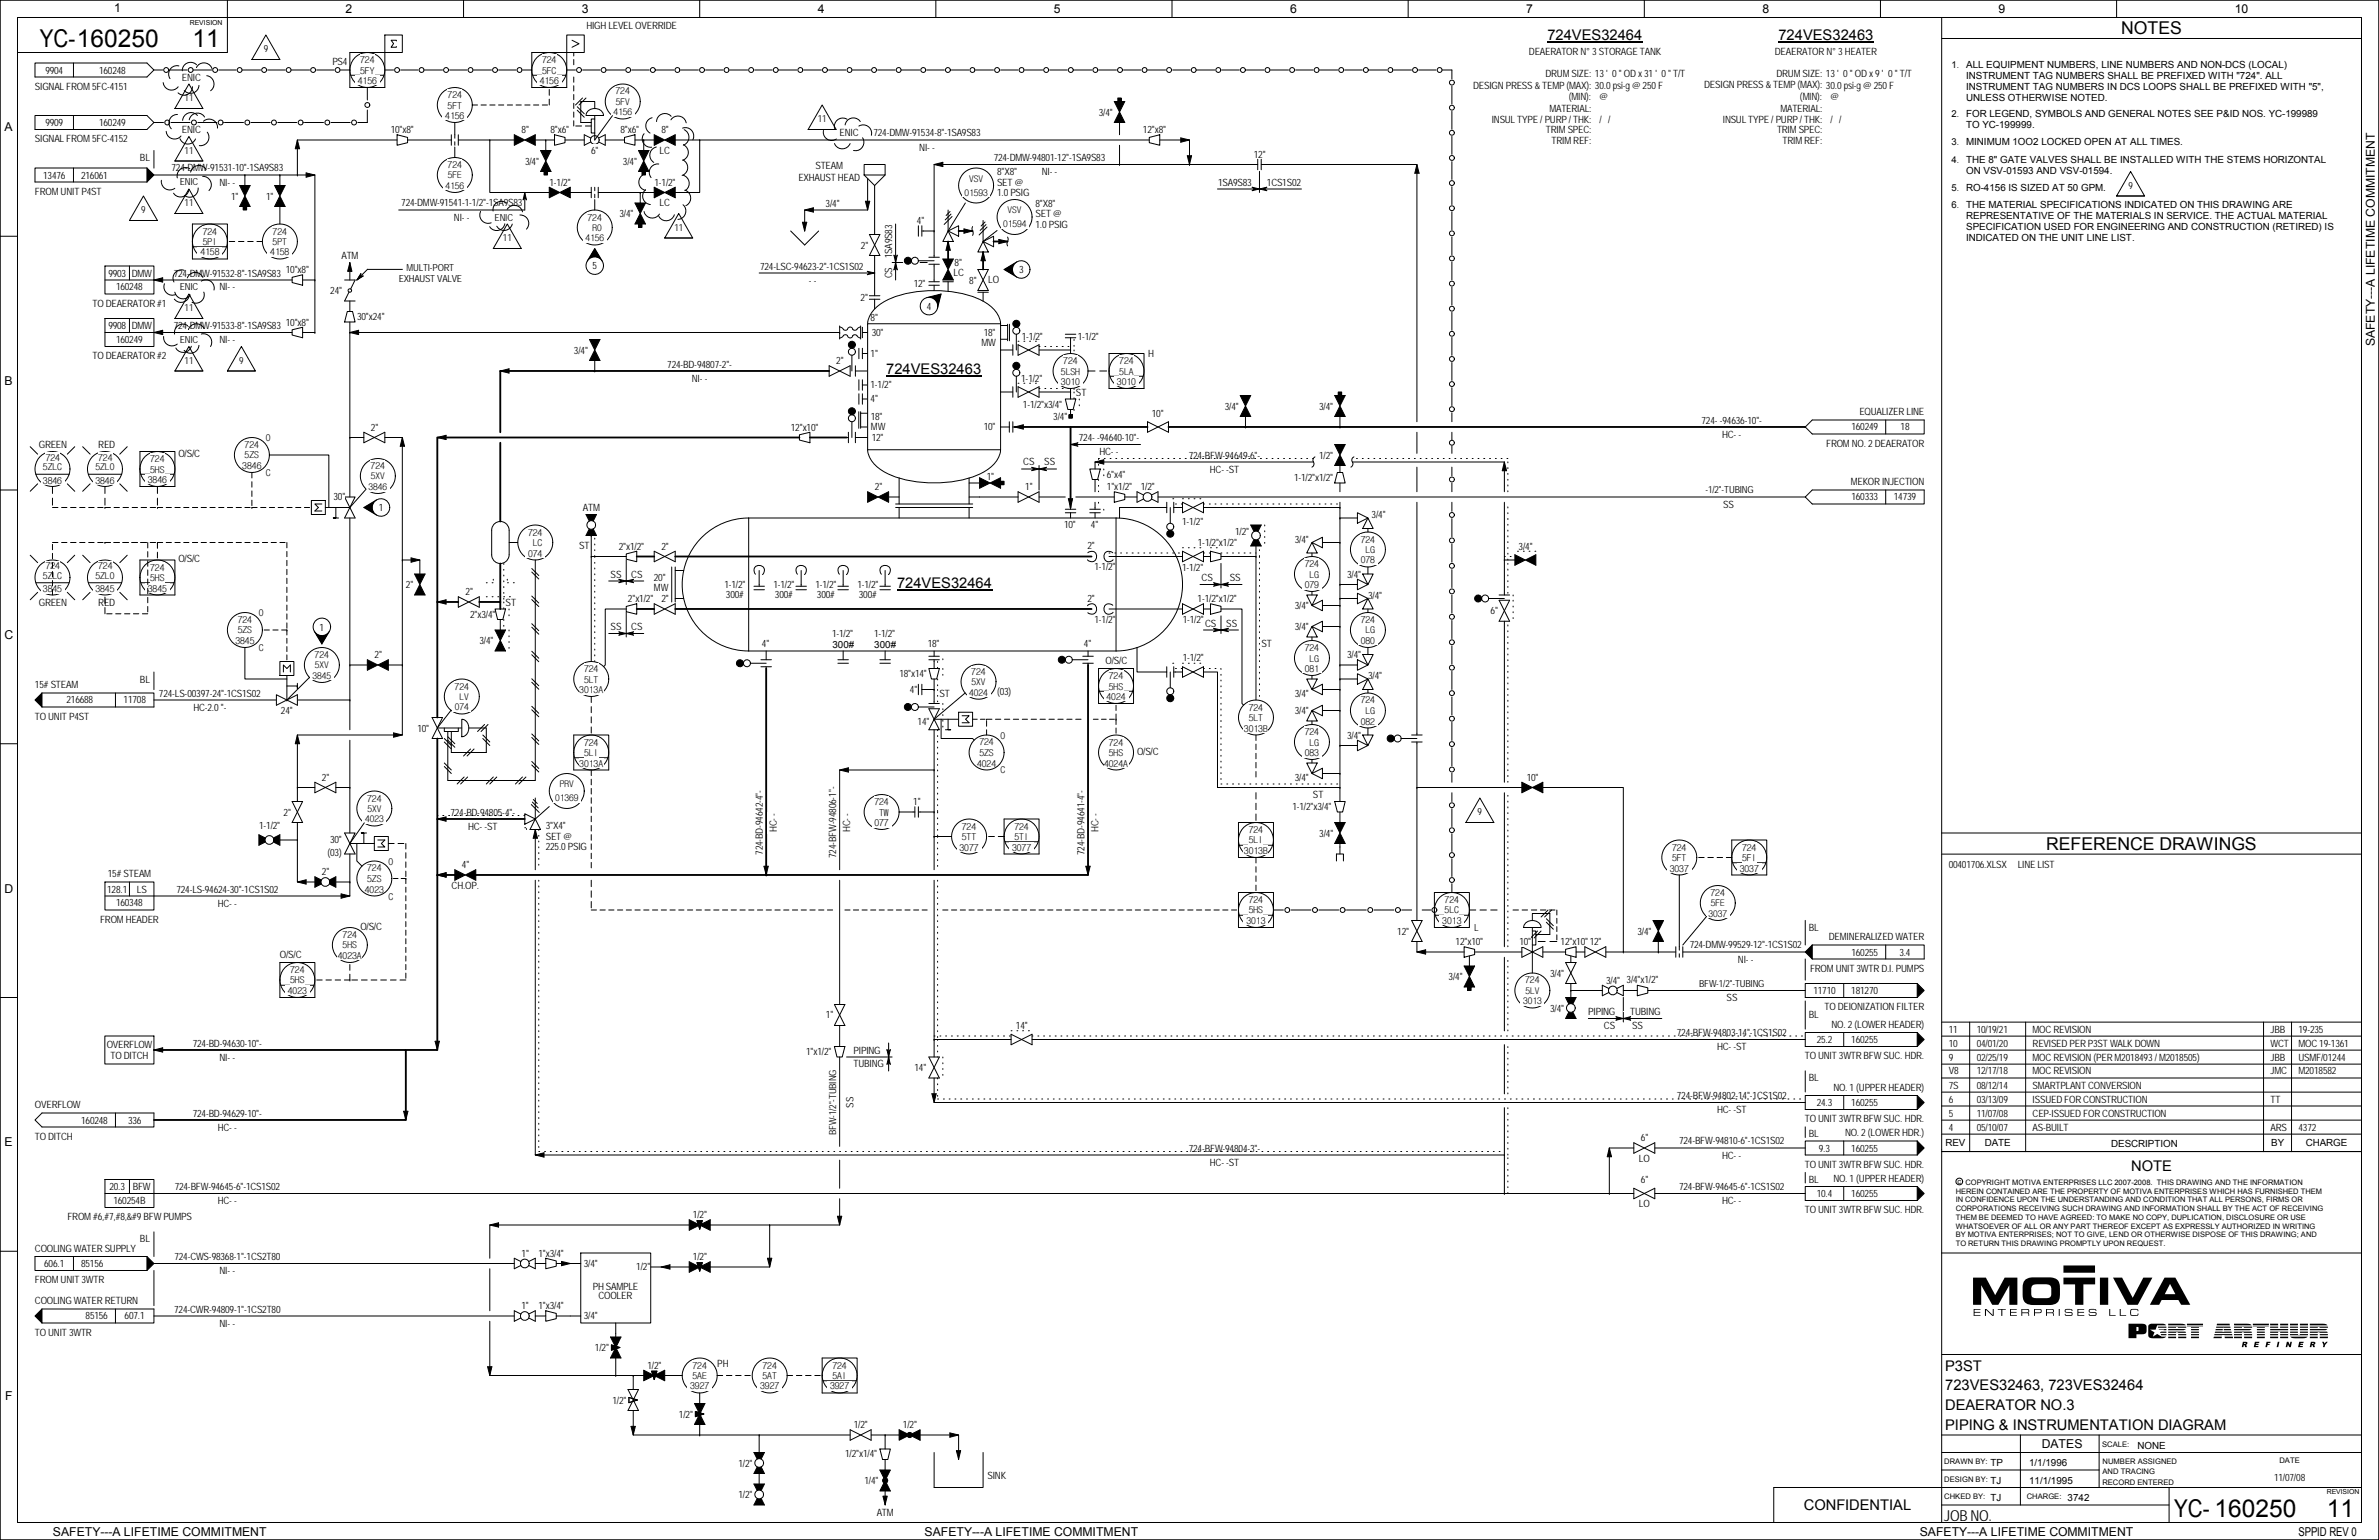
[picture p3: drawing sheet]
<svg xmlns="http://www.w3.org/2000/svg" width="432mm" height="279mm" viewBox="0 0 432 279" stroke-linecap="round" stroke-linejoin="round" font-family="sans-serif">
<defs><g id="words">
<g font-size="4.5">
<text x="7.2" y="8.6">YC-160250</text>
<text x="34.9" y="8.5">11</text>
<text x="394.6" y="275.3">YC- 160250</text>
<text x="422.3" y="275.2">11</text>
</g>
<g font-size="3.2">
<text x="385" y="6.2">NOTES</text>
<text x="371.4" y="154.1">REFERENCE DRAWINGS</text>
</g>
<g font-size="2.7">
<text x="280.9" y="7.3">724VES32464</text>
<text x="322.8" y="7.3">724VES32463</text>
<text x="160.8" y="67.8">724VES32463</text>
<text x="162.8" y="106.6">724VES32464</text>
<text x="386.8" y="212.4">NOTE</text>
<text x="353.1" y="248.7">P3ST</text>
<text x="353.1" y="252.2">723VES32463, 723VES32464</text>
<text x="353.1" y="255.8">DEAERATOR NO.3</text>
<text x="353.1" y="259.4">PIPING &amp; INSTRUMENTATION DIAGRAM</text>
<text x="327.4" y="274">CONFIDENTIAL</text>
<text x="352.9" y="275.9">JOB NO.</text>
</g>
<g font-size="2.2">
<text x="20.7" y="2.2">1</text>
<text x="62.7" y="2.4">2</text>
<text x="105.6" y="2.4">3</text>
<text x="148.4" y="2.4">4</text>
<text x="191.3" y="2.4">5</text>
<text x="234.2" y="2.4">6</text>
<text x="277" y="2.4">7</text>
<text x="319.9" y="2.4">8</text>
<text x="362.8" y="2.4">9</text>
<text x="405.6" y="2.4">10</text>
<text x=".8" y="23.8">A</text>
<text x="431" y="62.8" transform="rotate(-90 431 62.8)">SAFETY---A LIFETIME COMMITMENT</text>
<text x=".8" y="69.8">B</text>
<text x=".8" y="115.9">C</text>
<text x=".8" y="161.9">D</text>
<text x=".8" y="208">E</text>
<text x=".9" y="254">F</text>
<text x="370.6" y="262.7">DATES</text>
<text x="9.6" y="278.7">SAFETY---A LIFETIME COMMITMENT</text>
<text x="167.8" y="278.7">SAFETY---A LIFETIME COMMITMENT</text>
<text x="348.4" y="278.7">SAFETY---A LIFETIME COMMITMENT</text>
<text x="417.2" y="278.6">SPPID REV 0</text>
</g>
<g font-size="1.8">
<text x="106.4" y="5.2">HIGH LEVEL OVERRIDE</text>
<text x="47.9" y="9.5">9</text>
<text x="60.3" y="11.8">PS4</text>
<text x="277.5" y="9.9">DEAERATOR N° 3 STORAGE TANK</text>
<text x="322.2" y="9.9">DEAERATOR N° 3 HEATER</text>
<text x="6.4" y="16.3">SIGNAL FROM 5FC-4151</text>
<text x="8.2" y="13.3">9904</text>
<text x="18" y="13.3">160248</text>
<text x="33" y="14.6">ENIC</text>
<text x="267.4" y="16.1">DESIGN PRESS &amp; TEMP (MAX): 30.0 psi-g @ 250 F</text>
<text x="280.5" y="14">DRUM SIZE: 13 ' 0 &quot; OD x 31 ' 0 &quot; T/T</text>
<text x="309.3" y="16">DESIGN PRESS &amp; TEMP (MAX): 30.0 psi-g @ 250 F</text>
<text x="322.5" y="14">DRUM SIZE: 13 ' 0 &quot; OD x 9 ' 0 &quot; T/T</text>
<text x="356.9" y="12.4">ALL EQUIPMENT NUMBERS, LINE NUMBERS AND NON-DCS (LOCAL)</text>
<text x="356.9" y="14.4">INSTRUMENT TAG NUMBERS SHALL BE PREFIXED WITH &quot;724&quot;. ALL</text>
<text x="356.9" y="16.4">INSTRUMENT TAG NUMBERS IN DCS LOOPS SHALL BE PREFIXED WITH &quot;5&quot;,</text>
<text x="8.2" y="22.9">9909</text>
<text x="18" y="22.9">160249</text>
<text x="33.5" y="18.4">11</text>
<text x="148.4" y="22.2">11</text>
<text x="199.4" y="21">3/4&quot;</text>
<text x="270.8" y="22.2">INSUL TYPE / PURP / THK:</text>
<text x="281.2" y="20.3">MATERIAL:</text>
<text x="284.8" y="18.2">(MIN):</text>
<text x="290.3" y="22.2">/ /</text>
<text x="290.3" y="18.2">@</text>
<text x="312.7" y="22.2">INSUL TYPE / PURP / THK:</text>
<text x="323.2" y="20.3">MATERIAL:</text>
<text x="326.7" y="18.1">(MIN):</text>
<text x="332.2" y="22.2">/ /</text>
<text x="332.2" y="18.2">@</text>
<text x="356.9" y="18.4">UNLESS OTHERWISE NOTED.</text>
<text x="356.9" y="21.3">FOR LEGEND, SYMBOLS AND GENERAL NOTES SEE P&amp;ID NOS. YC-199989</text>
<text x="356.9" y="23.3">TO YC-199999.</text>
<text x="6.4" y="25.8">SIGNAL FROM 5FC-4152</text>
<text x="25.4" y="29.1">BL</text>
<text x="33" y="24.1">ENIC</text>
<text x="33.5" y="27.9">11</text>
<text x="70.9" y="24.1">10&quot;x8&quot;</text>
<text x="94.6" y="24.2">8&quot;</text>
<text x="95.3" y="29.9">3/4&quot;</text>
<text x="99.9" y="24.1">8&quot;x6&quot;</text>
<text x="107.3" y="27.9">6&quot;</text>
<text x="112.6" y="24.1">8&quot;x6&quot;</text>
<text x="113.1" y="29.9">3/4&quot;</text>
<text x="119.7" y="27.9">LC</text>
<text x="120" y="24.2">8&quot;</text>
<text x="152.4" y="24.8">ENIC</text>
<text x="158.5" y="24.8">724-DMW-91534-8&quot;-1SA9S83</text>
<text x="166.9" y="27.3">NI- -</text>
<text x="180.4" y="29.2">724-DMW-94801-12&quot;-1SA9S83</text>
<text x="207.5" y="24.1">12&quot;x8&quot;</text>
<text x="227.6" y="28.6">12&quot;</text>
<text x="280.6" y="24.2">TRIM SPEC:</text>
<text x="281.6" y="26.1">TRIM REF:</text>
<text x="322.5" y="24.1">TRIM SPEC:</text>
<text x="323.5" y="26">TRIM REF:</text>
<text x="356.9" y="29.5">THE 8&quot; GATE VALVES SHALL BE INSTALLED WITH THE STEMS HORIZONTAL</text>
<text x="356.9" y="26.4">MINIMUM 1OO2 LOCKED OPEN AT ALL TIMES.</text>
<text x="6.4" y="35.3">FROM UNIT P4ST</text>
<text x="7.8" y="32.4">13476</text>
<text x="14.7" y="32.4">216061</text>
<text x="31.1" y="31.1">724-DMW-91531-10&quot;-1SA9S83</text>
<text x="32.6" y="33.6">ENIC</text>
<text x="39.9" y="33.7">NI- -</text>
<text x="99.7" y="33.7">1-1/2&quot;</text>
<text x="118.8" y="33.7">1-1/2&quot;</text>
<text x="144.9" y="32.8">EXHAUST HEAD</text>
<text x="148" y="30.7">STEAM</text>
<text x="181" y="33.7">SET @</text>
<text x="181" y="31.8">8&quot;X8&quot;</text>
<text x="181" y="35.6">1.0 PSIG</text>
<text x="189.1" y="31.7">NI- -</text>
<text x="221.1" y="33.7">1SA9S83</text>
<text x="230" y="33.7">1CS1S02</text>
<text x="356.9" y="34.6">RO-4156 IS SIZED AT 50 GPM.</text>
<text x="356.9" y="31.5">ON VSV-01593 AND VSV-01594.</text>
<text x="386.3" y="34.3">9</text>
<text x="25.6" y="38.7">9</text>
<text x="33.5" y="37.4">11</text>
<text x="41.9" y="36.2">1&quot;</text>
<text x="48.3" y="36.2">1&quot;</text>
<text x="72.8" y="37.5">724-DMW-91541-1-1/2&quot;-1SA9S83</text>
<text x="82.4" y="40">NI- -</text>
<text x="89.8" y="40">ENIC</text>
<text x="112.4" y="39.4">3/4&quot;</text>
<text x="119.7" y="37.4">LC</text>
<text x="122.4" y="41.9">11</text>
<text x="149.9" y="37.5">3/4&quot;</text>
<text x="166.4" y="40.7">4&quot;</text>
<text x="188" y="39.4">SET @</text>
<text x="188" y="37.5">8&quot;X8&quot;</text>
<text x="188" y="41.3">1.0 PSIG</text>
<text x="356.9" y="37.8">THE MATERIAL SPECIFICATIONS INDICATED ON THIS DRAWING ARE</text>
<text x="356.9" y="39.8">REPRESENTATIVE OF THE MATERIALS IN SERVICE. THE ACTUAL MATERIAL</text>
<text x="356.9" y="41.8">SPECIFICATION USED FOR ENGINEERING AND CONSTRUCTION (RETIRED) IS</text>
<text x="62" y="47">ATM</text>
<text x="91.3" y="43.8">11</text>
<text x="156.2" y="45.1">2&quot;</text>
<text x="161.9" y="46.9" transform="rotate(-90 161.9 46.9)">1SA9S83</text>
<text x="356.9" y="43.8">INDICATED ON THE UNIT LINE LIST.</text>
<text x="19.7" y="50.2">9903</text>
<text x="21.1" y="52.7">160248</text>
<text x="23.9" y="50.2">DMW</text>
<text x="31.5" y="50.2">724-DMW-91532-8&quot;-1SA9S83</text>
<text x="32.6" y="52.7">ENIC</text>
<text x="39.9" y="52.7">NI- -</text>
<text x="51.9" y="49.5">10&quot;x8&quot;</text>
<text x="59.9" y="53.4">24&quot;</text>
<text x="72.4" y="51.2">EXHAUST VALVE</text>
<text x="73.8" y="49.1">MULTI-PORT</text>
<text x="107.6" y="48.9">5</text>
<text x="138" y="48.9">724-LSC-94623-2&quot;-1CS1S02</text>
<text x="146.8" y="51.4">- -</text>
<text x="161.9" y="50.5" transform="rotate(-90 161.9 50.5)">CS</text>
<text x="165.8" y="52">12&quot;</text>
<text x="173.1" y="50.1">LC</text>
<text x="173.2" y="48.3">8&quot;</text>
<text x="175.9" y="51.5">8&quot;</text>
<text x="179.4" y="51.4">LO</text>
<text x="185" y="49.5">3</text>
<text x="16.8" y="55.6">TO DEAERATOR #1</text>
<text x="19.7" y="59.7">9908</text>
<text x="23.9" y="59.7">DMW</text>
<text x="31.5" y="59.7">724-DMW-91533-8&quot;-1SA9S83</text>
<text x="33.5" y="56.5">11</text>
<text x="51.9" y="59.1">10&quot;x8&quot;</text>
<text x="64.8" y="58.1">30&quot;x24&quot;</text>
<text x="156.2" y="54.6">2&quot;</text>
<text x="158" y="58.2">8&quot;</text>
<text x="168.3" y="56.3">4</text>
<text x="16.8" y="65.2">TO DEAERATOR #2</text>
<text x="21.1" y="62.2">160249</text>
<text x="32.6" y="62.2">ENIC</text>
<text x="39.9" y="62.2">NI- -</text>
<text x="104.2" y="64.2">3/4&quot;</text>
<text x="158" y="64.7">1&quot;</text>
<text x="158.2" y="60.9">30&quot;</text>
<text x="178.1" y="62.8">MW</text>
<text x="178.5" y="60.9">18&quot;</text>
<text x="185.5" y="61.6">1-1/2&quot;</text>
<text x="195.6" y="61.6">1-1/2&quot;</text>
<text x="208.4" y="64.8">H</text>
<text x="33.5" y="66">11</text>
<text x="43.4" y="66">9</text>
<text x="121.1" y="66.7">724-BD-94807-2&quot;-</text>
<text x="125.6" y="69.2">NI- -</text>
<text x="151.8" y="66.1">2&quot;</text>
<text x="158" y="70.4">1-1/2&quot;</text>
<text x="185.4" y="69.2">1-1/2&quot;</text>
<text x="195.3" y="71.8">ST</text>
<text x="158" y="73">4&quot;</text>
<text x="158.1" y="76.2">18&quot;</text>
<text x="185.7" y="74">1-1/2&quot;x3/4&quot;</text>
<text x="191.2" y="76.2">3/4&quot;</text>
<text x="209.1" y="75.6">10&quot;</text>
<text x="222.3" y="74.3">3/4&quot;</text>
<text x="239.4" y="74.3">3/4&quot;</text>
<text x="308.8" y="76.8">724- -94636-10&quot;-</text>
<text x="337.5" y="75.3">EQUALIZER LINE</text>
<text x="7" y="81.3">GREEN</text>
<text x="17.8" y="81.3">RED</text>
<text x="32.4" y="83">O/S/C</text>
<text x="67.3" y="78.1">2&quot;</text>
<text x="143.6" y="78.1">12&quot;x10&quot;</text>
<text x="158.1" y="78.1">MW</text>
<text x="158.2" y="80">12&quot;</text>
<text x="178.5" y="78.1">10&quot;</text>
<text x="195.8" y="80">724- -94640-10&quot;-</text>
<text x="199.6" y="82.5">HC- -</text>
<text x="215.8" y="83.2">724-BFW-94649-6&quot;-</text>
<text x="239.4" y="83.2">1/2&quot;</text>
<text x="312.6" y="79.4">HC- -</text>
<text x="331.4" y="81">FROM NO. 2 DEAERATOR</text>
<text x="336" y="78.1">160249</text>
<text x="345" y="78.1">18</text>
<text x="158.8" y="88.9">2&quot;</text>
<text x="179.1" y="87">1&quot;</text>
<text x="185.7" y="84.5">CS</text>
<text x="186.1" y="88.9">1&quot;</text>
<text x="189.5" y="84.5">SS</text>
<text x="200.9" y="86.7">6&quot;x4&quot;</text>
<text x="200.9" y="88.9">1&quot;x1/2&quot;</text>
<text x="207.1" y="88.9">1/2&quot;</text>
<text x="219.6" y="85.7">HC- -ST</text>
<text x="234.9" y="87.3">1-1/2&quot;x1/2&quot;</text>
<text x="309.5" y="89.5">-1/2&quot;-TUBING</text>
<text x="335.9" y="88">MEKOR INJECTION</text>
<text x="60.5" y="90.8">30&quot;</text>
<text x="68.8" y="92.7">1</text>
<text x="105.8" y="92.7">ATM</text>
<text x="193.1" y="95.8">10&quot;</text>
<text x="198" y="95.8">4&quot;</text>
<text x="214.6" y="95.3">1-1/2&quot;</text>
<text x="249" y="94">3/4&quot;</text>
<text x="312.7" y="92.1">SS</text>
<text x="336" y="90.8">160333</text>
<text x="343.7" y="90.8">14739</text>
<text x="105.1" y="99.7">ST</text>
<text x="112.3" y="99.7">2&quot;x1/2&quot;</text>
<text x="120" y="99.7">2&quot;</text>
<text x="197.4" y="99.7">2&quot;</text>
<text x="217.4" y="99.1">1-1/2&quot;x1/2&quot;</text>
<text x="224.2" y="97.1">1/2&quot;</text>
<text x="235" y="98.4">3/4&quot;</text>
<text x="275.6" y="99.7">3/4&quot;</text>
<text x="32.4" y="102">O/S/C</text>
<text x="73.7" y="106.7">2&quot;</text>
<text x="84.5" y="108">2&quot;</text>
<text x="110.8" y="104.8">SS</text>
<text x="114.6" y="104.8">CS</text>
<text x="118.7" y="105.4">20&quot;</text>
<text x="118.7" y="107.3">MW</text>
<text x="131.5" y="106.7">1-1/2&quot;</text>
<text x="140.4" y="106.7">1-1/2&quot;</text>
<text x="148" y="106.7">1-1/2&quot;</text>
<text x="155.6" y="106.7">1-1/2&quot;</text>
<text x="198.6" y="103.5">1-1/2&quot;</text>
<text x="214.6" y="103.5">1-1/2&quot;</text>
<text x="218.1" y="105.4">CS</text>
<text x="223.2" y="105.4">SS</text>
<text x="244.5" y="104.8">3/4&quot;</text>
<text x="7" y="109.9">GREEN</text>
<text x="17.8" y="109.9">RED</text>
<text x="85.3" y="112.1">2&quot;x3/4&quot;</text>
<text x="91.8" y="109.9">ST</text>
<text x="114" y="109.2">2&quot;x1/2&quot;</text>
<text x="120" y="109.2">2&quot;</text>
<text x="131.8" y="108.5">300#</text>
<text x="140.7" y="108.5">300#</text>
<text x="148.3" y="108.5">300#</text>
<text x="155.9" y="108.5">300#</text>
<text x="197.4" y="109.2">2&quot;</text>
<text x="198.6" y="113">1-1/2&quot;</text>
<text x="214.7" y="113.1">1-1/2&quot;</text>
<text x="217.4" y="109.2">1-1/2&quot;x1/2&quot;</text>
<text x="218.7" y="113.7">CS</text>
<text x="222.6" y="113.7">SS</text>
<text x="235" y="110.5">3/4&quot;</text>
<text x="248.3" y="108.6">3/4&quot;</text>
<text x="270.5" y="111.5">6&quot;</text>
<text x="58" y="114.4">1</text>
<text x="68" y="119.4">2&quot;</text>
<text x="87" y="116.9">3/4&quot;</text>
<text x="110.8" y="114.3">SS</text>
<text x="114.6" y="114.3">CS</text>
<text x="138.3" y="117.4">4&quot;</text>
<text x="151" y="115.5">1-1/2&quot;</text>
<text x="151.1" y="117.5">300#</text>
<text x="158.6" y="115.5">1-1/2&quot;</text>
<text x="158.7" y="117.5">300#</text>
<text x="168.4" y="117.4">18&quot;</text>
<text x="196.7" y="117.4">4&quot;</text>
<text x="214.7" y="120">1-1/2&quot;</text>
<text x="228.9" y="117.5">ST</text>
<text x="235" y="114.3">3/4&quot;</text>
<text x="244.5" y="119.4">3/4&quot;</text>
<text x="6.4" y="124.9">15# STEAM</text>
<text x="25.4" y="123.8">BL</text>
<text x="163.2" y="122.9">18&quot;x14&quot;</text>
<text x="165.1" y="125.8">4&quot;</text>
<text x="200.7" y="120.4">O/S/C</text>
<text x="248.3" y="123.2">3/4&quot;</text>
<text x="6.4" y="130.6">TO UNIT P4ST</text>
<text x="12.1" y="127.6">216688</text>
<text x="22.4" y="127.6">11708</text>
<text x="28.9" y="126.4">724-LS-00397-24&quot;-1CS1S02</text>
<text x="35.1" y="128.9">HC-2.0 &quot;-</text>
<text x="51" y="129.5">24&quot;</text>
<text x="166.6" y="131.4">14&quot;</text>
<text x="170.5" y="126.4">ST</text>
<text x="181" y="126.1">(03)</text>
<text x="235" y="129.6">3/4&quot;</text>
<text x="235" y="126.4">3/4&quot;</text>
<text x="75.8" y="132.7">10&quot;</text>
<text x="206.4" y="136.9">O/S/C</text>
<text x="244.5" y="134">3/4&quot;</text>
<text x="58.4" y="141.6">2&quot;</text>
<text x="235" y="141.6">3/4&quot;</text>
<text x="277.1" y="141.6">10&quot;</text>
<text x="51.5" y="148">2&quot;</text>
<text x="81.7" y="148">724-BD-94805-4&quot;-</text>
<text x="165.8" y="146.1">1&quot;</text>
<text x="234.6" y="147">1-1/2&quot;x3/4&quot;</text>
<text x="238.3" y="144.7">ST</text>
<text x="268.2" y="147.9">9</text>
<text x="47" y="150.5">1-1/2&quot;</text>
<text x="59.4" y="155.3">(03)</text>
<text x="59.9" y="153">30&quot;</text>
<text x="85" y="150.5">HC- -ST</text>
<text x="99.1" y="152.4">SET @</text>
<text x="99.1" y="150.5">3&quot;X4&quot;</text>
<text x="99.1" y="154.3">225.0 PSIG</text>
<text x="138.4" y="155.1" transform="rotate(-90 138.4 155.1)">724-BD-94642-4&quot;-</text>
<text x="141" y="151" transform="rotate(-90 141 151)">HC- -</text>
<text x="151.8" y="155.7" transform="rotate(-90 151.8 155.7)">724-BFW-94806-1&quot;-</text>
<text x="154.3" y="151" transform="rotate(-90 154.3 151)">HC- -</text>
<text x="196.8" y="155.1" transform="rotate(-90 196.8 155.1)">724-BD-94641-4&quot;-</text>
<text x="199.4" y="151" transform="rotate(-90 199.4 151)">HC- -</text>
<text x="239.5" y="151.8">3/4&quot;</text>
<text x="19.5" y="161.9">128.1</text>
<text x="19.6" y="159.2">15# STEAM</text>
<text x="24.8" y="161.9">LS</text>
<text x="32" y="161.9">724-LS-94624-30&quot;-1CS1S02</text>
<text x="58.4" y="158.8">2&quot;</text>
<text x="82" y="161.3">CH.OP.</text>
<text x="83.8" y="157.5">4&quot;</text>
<text x="353.7" y="157.5">00401706.XLSX</text>
<text x="366.2" y="157.5">LINE LIST</text>
<text x="18.2" y="167.4">FROM HEADER</text>
<text x="21.1" y="164.5">160348</text>
<text x="39.5" y="164.5">HC- -</text>
<text x="50.8" y="173.8">O/S/C</text>
<text x="65.4" y="168.7">O/S/C</text>
<text x="253.6" y="169.6">12&quot;</text>
<text x="264.2" y="171.4">12&quot;x10&quot;</text>
<text x="267.6" y="168.9">L</text>
<text x="275.8" y="171.4">10&quot;</text>
<text x="283.3" y="171.4">12&quot;x10&quot;12&quot;</text>
<text x="297.2" y="169.6">3/4&quot;</text>
<text x="306.7" y="172.1">724-DMW-99529-12&quot;-1CS1S02</text>
<text x="328.3" y="168.8">BL</text>
<text x="332" y="170.6">DEMINERALIZED WATER</text>
<text x="336" y="173.4">160255</text>
<text x="344.7" y="173.4">3.4</text>
<text x="262.9" y="177.8">3/4&quot;</text>
<text x="281.3" y="177.2">3/4&quot;</text>
<text x="291.5" y="178.5">3/4&quot; 3/4&quot;x1/2&quot;</text>
<text x="308.4" y="179">BFW-1/2&quot;-TUBING</text>
<text x="315.4" y="174.6">NI- -</text>
<text x="328.5" y="176.3">FROM UNIT 3WTR D.I. PUMPS</text>
<text x="149.9" y="184.8">1&quot;</text>
<text x="281.3" y="183.5">3/4&quot;</text>
<text x="288.3" y="184.1">PIPING</text>
<text x="295.9" y="184.1">TUBING</text>
<text x="313.4" y="181.6">SS</text>
<text x="328.3" y="184.8">BL</text>
<text x="329.1" y="180.3">11710</text>
<text x="331.2" y="183.3">TO DEIONIZATION FILTER</text>
<text x="336" y="180.3">181270</text>
<text x="19.4" y="190.1">OVERFLOW</text>
<text x="35" y="189.9">724-BD-94630-10&quot;-</text>
<text x="146.3" y="191.5">1&quot;x1/2&quot;</text>
<text x="154.9" y="191.1">PIPING</text>
<text x="184.4" y="186.7">14&quot;</text>
<text x="291.1" y="186.7">CS</text>
<text x="296.2" y="186.7">SS</text>
<text x="304.4" y="188">724-BFW-94803-14&quot;-1CS1S02</text>
<text x="311.7" y="190.5">HC- -ST</text>
<text x="329.7" y="189.2">25.2</text>
<text x="332.4" y="186.5">NO. 2 (LOWER HEADER)</text>
<text x="336" y="189.2">160255</text>
<text x="353.7" y="187.3">11</text>
<text x="353.7" y="189.9">10</text>
<text x="358.8" y="189.9">04/01/20</text>
<text x="358.8" y="187.3">10/19/21</text>
<text x="368.9" y="187.3">MOC REVISION</text>
<text x="368.9" y="189.9">REVISED PER P3ST WALK DOWN</text>
<text x="412.1" y="189.9">WCT</text>
<text x="412.1" y="187.3">JBB</text>
<text x="417.2" y="189.9">MOC 19-1361</text>
<text x="417.2" y="187.3">19-235</text>
<text x="20.1" y="192.2">TO DITCH</text>
<text x="39.9" y="192.4">NI- -</text>
<text x="154.9" y="193.7">TUBING</text>
<text x="166" y="194.3">14&quot;</text>
<text x="327.6" y="192.2">TO UNIT 3WTR BFW SUC. HDR.</text>
<text x="328.3" y="196.2">BL</text>
<text x="332.8" y="197.9">NO. 1 (UPPER HEADER)</text>
<text x="353.7" y="197.5">7S</text>
<text x="353.7" y="192.4">9</text>
<text x="353.7" y="194.9">V8</text>
<text x="358.8" y="194.9">12/17/18</text>
<text x="358.8" y="197.5">08/12/14</text>
<text x="358.8" y="192.4">02/25/19</text>
<text x="368.9" y="192.4">MOC REVISION (PER M2018493 / M2018505)</text>
<text x="368.9" y="194.9">MOC REVISION</text>
<text x="368.9" y="197.5">SMARTPLANT CONVERSION</text>
<text x="412.1" y="194.9">JMC</text>
<text x="412.1" y="192.4">JBB</text>
<text x="417.2" y="192.4">USMF/01244</text>
<text x="417.2" y="194.9">M2018582</text>
<text x="6.4" y="201.1">OVERFLOW</text>
<text x="14.7" y="203.8">160248</text>
<text x="23.2" y="203.8">336</text>
<text x="35" y="202.6">724-BD-94629-10&quot;-</text>
<text x="154.9" y="201" transform="rotate(-90 154.9 201)">SS</text>
<text x="304.4" y="199.4">724-BFW-94802-14&quot;-1CS1S02</text>
<text x="311.7" y="201.9">HC- -ST</text>
<text x="327.6" y="203.6">TO UNIT 3WTR BFW SUC. HDR.</text>
<text x="329.7" y="200.7">24.3</text>
<text x="336" y="200.7">160255</text>
<text x="353.7" y="202.6">5</text>
<text x="353.7" y="200">6</text>
<text x="358.8" y="200">03/13/09</text>
<text x="358.8" y="202.6">11/07/08</text>
<text x="368.9" y="200">ISSUED FOR CONSTRUCTION</text>
<text x="368.9" y="202.6">CEP-ISSUED FOR CONSTRUCTION</text>
<text x="412.1" y="200">TT</text>
<text x="6.4" y="206.8">TO DITCH</text>
<text x="39.5" y="205.1">HC- -</text>
<text x="151.7" y="206" transform="rotate(-90 151.7 206)">BFW-1/2&quot;-TUBING</text>
<text x="215.8" y="208.9">724-BFW-94804-3&quot;-</text>
<text x="297.8" y="207">6&quot;</text>
<text x="304.8" y="207.6">724-BFW-94810-6&quot;-1CS1S02</text>
<text x="328.3" y="206.3">BL</text>
<text x="330.1" y="208.9">9.3</text>
<text x="334.9" y="206.1">NO. 2 (LOWER HDR.)</text>
<text x="336" y="208.9">160255</text>
<text x="353.1" y="208">REV</text>
<text x="353.7" y="205.1">4</text>
<text x="358.8" y="205.1">05/10/07</text>
<text x="360.2" y="207.9">DATE</text>
<text x="368.9" y="205.1">AS-BUILT</text>
<text x="383.2" y="208">DESCRIPTION</text>
<text x="412.1" y="205.1">ARS</text>
<text x="412.2" y="208">BY</text>
<text x="417.2" y="205.1">4372</text>
<text x="418.5" y="208">CHARGE</text>
<text x="19.9" y="215.9">20.3</text>
<text x="24.1" y="215.9">BFW</text>
<text x="31.7" y="215.9">724-BFW-94645-6&quot;-1CS1S02</text>
<text x="219.6" y="211.5">HC- -ST</text>
<text x="297.5" y="210.8">LO</text>
<text x="297.8" y="214.6">6&quot;</text>
<text x="304.8" y="215.9">724-BFW-94645-6&quot;-1CS1S02</text>
<text x="312.6" y="210.2">HC- -</text>
<text x="327.6" y="211.9">TO UNIT 3WTR BFW SUC. HDR.</text>
<text x="328.3" y="214.6">BL</text>
<text x="332.8" y="214.4">NO. 1 (UPPER HEADER)</text>
<text x="12.2" y="221.4">FROM #6,#7,#8,&amp;#9 BFW PUMPS</text>
<text x="20.6" y="218.4">160254B</text>
<text x="39.5" y="218.4">HC- -</text>
<text x="125.8" y="221">1/2&quot;</text>
<text x="297.5" y="219">LO</text>
<text x="312.6" y="218.4">HC- -</text>
<text x="327.6" y="220.1">TO UNIT 3WTR BFW SUC. HDR.</text>
<text x="329.7" y="217.2">10.4</text>
<text x="336" y="217.2">160255</text>
<text x="6.4" y="227.1">COOLING WATER SUPPLY</text>
<text x="25.4" y="225.4">BL</text>
<text x="94.6" y="228">1&quot;</text>
<text x="97.7" y="228">1&quot;x3/4&quot;</text>
<text x="6.4" y="232.8">FROM UNIT 3WTR</text>
<text x="8" y="229.9">606.1</text>
<text x="14.7" y="229.9">85156</text>
<text x="31.7" y="228.6">724-CWS-98368-1&quot;-1CS2T80</text>
<text x="39.9" y="231.1">NI- -</text>
<text x="106" y="229.8">3/4&quot;</text>
<text x="115.5" y="230.5">1/2&quot;</text>
<text x="125.8" y="228.6">1/2&quot;</text>
<text x="6.4" y="236.6">COOLING WATER RETURN</text>
<text x="15.5" y="239.4">85156</text>
<text x="22.6" y="239.4">607.1</text>
<text x="31.6" y="238.1">724-CWR-94809-1&quot;-1CS2T80</text>
<text x="94.6" y="237.5">1&quot;</text>
<text x="97.7" y="237.5">1&quot;x3/4&quot;</text>
<text x="106" y="239.4">3/4&quot;</text>
<text x="107.6" y="234">PH SAMPLE</text>
<text x="108.6" y="235.7">COOLER</text>
<text x="6.3" y="242.3">TO UNIT 3WTR</text>
<text x="39.9" y="240.7">NI- -</text>
<text x="108" y="245.1">1/2&quot;</text>
<text x="117.5" y="248.3">1/2&quot;</text>
<text x="130.2" y="248.1">PH</text>
<text x="111.2" y="254.7">1/2&quot;</text>
<text x="123.2" y="257.2">1/2&quot;</text>
<text x="155" y="259.1">1/2&quot;</text>
<text x="163.9" y="259.1">1/2&quot;</text>
<text x="388" y="262.9">NONE</text>
<text x="134" y="266.1">1/2&quot;</text>
<text x="153.4" y="264.4">1/2&quot;x1/4&quot;</text>
<text x="156.9" y="269.3">1/4&quot;</text>
<text x="179.2" y="268.3">SINK</text>
<text x="361.3" y="266">TP</text>
<text x="361.3" y="269.2">TJ</text>
<text x="368.3" y="266">1/1/1996</text>
<text x="368.3" y="269.2">11/1/1995</text>
<text x="412.7" y="268.6">11/07/08</text>
<text x="134" y="271.8">1/2&quot;</text>
<text x="159.1" y="275">ATM</text>
<text x="361.3" y="272.4">TJ</text>
<text x="375.3" y="272.4">3742</text>
</g>
<g font-size="1.7">
<text x="65.4" y="11.4">724</text>
<text x="98.4" y="11.4">724</text>
<text x="64.9" y="15.2">4156</text>
<text x="65.4" y="13.3">5FY</text>
<text x="81.2" y="17.8">724</text>
<text x="98" y="15.2">4156</text>
<text x="98.4" y="13.3">5FC</text>
<text x="111.7" y="17.1">724</text>
<text x="354.2" y="12.3">1.</text>
<text x="80.8" y="21.6">4156</text>
<text x="81.2" y="19.7">5FT</text>
<text x="111.4" y="20.9">4156</text>
<text x="111.8" y="19">5FV</text>
<text x="354.2" y="21.2">2.</text>
<text x="354.2" y="29.5">4.</text>
<text x="354.2" y="26.3">3.</text>
<text x="80.9" y="34.3">4156</text>
<text x="81.2" y="30.5">724</text>
<text x="81.3" y="32.4">5FE</text>
<text x="175.1" y="35.5">01593</text>
<text x="175.9" y="33">VSV</text>
<text x="354.2" y="34.6">5.</text>
<text x="106.6" y="40">724</text>
<text x="107.5" y="41.9">RO</text>
<text x="182.1" y="41.3">01594</text>
<text x="182.9" y="38.7">VSV</text>
<text x="354.2" y="37.7">6.</text>
<text x="36.4" y="46.4">4158</text>
<text x="36.8" y="42.5">724</text>
<text x="36.8" y="44.4">5PI</text>
<text x="49.1" y="46.4">4158</text>
<text x="49.5" y="42.5">724</text>
<text x="49.5" y="44.4">5PT</text>
<text x="106.3" y="43.8">4156</text>
<text x="192.6" y="69.8">3010</text>
<text x="192.6" y="67.9">5LSH</text>
<text x="193" y="66">724</text>
<text x="202.7" y="69.8">3010</text>
<text x="203.2" y="66">724</text>
<text x="203.2" y="67.9">5LA</text>
<text x="8.3" y="83.6">724</text>
<text x="17.8" y="83.6">724</text>
<text x="27.3" y="83.8">724</text>
<text x="44.4" y="83.2">5ZS</text>
<text x="44.4" y="81.3">724</text>
<text x="48.3" y="80">O</text>
<text x="7.8" y="87.8">3846</text>
<text x="7.8" y="85.3">5ZLC</text>
<text x="17.3" y="87.8">3846</text>
<text x="17.3" y="85.3">5ZLO</text>
<text x="26.8" y="87.6">3846</text>
<text x="27.3" y="85.7">5HS</text>
<text x="44" y="85.1">3846</text>
<text x="48.3" y="86.4">C</text>
<text x="66.9" y="88.9">3846</text>
<text x="67.3" y="85.1">724</text>
<text x="67.3" y="87">5XV</text>
<text x="95.8" y="97.2">724</text>
<text x="95.8" y="101">074</text>
<text x="96.7" y="99.1">LC</text>
<text x="247" y="98.4">724</text>
<text x="247.8" y="100.3">LG</text>
<text x="7.8" y="107.5">3845</text>
<text x="7.8" y="105">5ZLC</text>
<text x="8.3" y="103.3">724</text>
<text x="17.3" y="107.5">3845</text>
<text x="17.3" y="105">5ZLO</text>
<text x="17.8" y="103.3">724</text>
<text x="26.8" y="107.3">3845</text>
<text x="27.3" y="103.5">724</text>
<text x="27.3" y="105.4">5HS</text>
<text x="236.8" y="102.9">724</text>
<text x="236.8" y="106.7">079</text>
<text x="237.7" y="104.8">LG</text>
<text x="247" y="102.2">078</text>
<text x="43.1" y="113">724</text>
<text x="47" y="111.8">O</text>
<text x="247" y="113">724</text>
<text x="42.7" y="116.8">3845</text>
<text x="43.1" y="114.9">5ZS</text>
<text x="47" y="118.1">C</text>
<text x="57.1" y="119.4">724</text>
<text x="236.8" y="118.1">724</text>
<text x="247" y="116.8">080</text>
<text x="247.8" y="114.9">LG</text>
<text x="56.7" y="123.2">3845</text>
<text x="57.1" y="121.3">5XV</text>
<text x="82.5" y="125.1">724</text>
<text x="105.1" y="125.7">3013A</text>
<text x="106" y="121.9">724</text>
<text x="106" y="123.8">5LT</text>
<text x="176.3" y="122.4">724</text>
<text x="176.3" y="124.3">5XV</text>
<text x="201.3" y="123.2">724</text>
<text x="201.3" y="125.1">5HS</text>
<text x="236.8" y="121.9">081</text>
<text x="237.7" y="120">LG</text>
<text x="82.6" y="128.9">074</text>
<text x="83.4" y="127">LV</text>
<text x="175.9" y="126.2">4024</text>
<text x="200.8" y="127">4024</text>
<text x="226.7" y="128.9">724</text>
<text x="226.7" y="130.8">5LT</text>
<text x="247" y="127.6">724</text>
<text x="247" y="131.4">082</text>
<text x="247.8" y="129.5">LG</text>
<text x="106" y="135.3">724</text>
<text x="106" y="137.2">5LI</text>
<text x="177.8" y="137.2">5ZS</text>
<text x="177.8" y="135.3">724</text>
<text x="181.6" y="134">O</text>
<text x="201.3" y="135.3">724</text>
<text x="201.3" y="137.2">5HS</text>
<text x="225.8" y="132.7">3013B</text>
<text x="236.8" y="133.3">724</text>
<text x="236.8" y="137.2">083</text>
<text x="237.7" y="135.3">LG</text>
<text x="101.6" y="142.9">PRV</text>
<text x="105.1" y="139.1">3013A</text>
<text x="177.3" y="139.1">4024</text>
<text x="181.6" y="140.3">C</text>
<text x="200.4" y="139.1">4024A</text>
<text x="66.3" y="149.2">4023</text>
<text x="66.6" y="145.4">724</text>
<text x="66.7" y="147.3">5XV</text>
<text x="100.8" y="145.4">01369</text>
<text x="158.7" y="146">724</text>
<text x="158.7" y="149.9">077</text>
<text x="159.6" y="148">TW</text>
<text x="174.2" y="154.3">3077</text>
<text x="174.6" y="150.5">724</text>
<text x="174.6" y="152.4">5TT</text>
<text x="183.7" y="154.3">3077</text>
<text x="184.1" y="150.5">724</text>
<text x="184.1" y="152.4">5TI</text>
<text x="225.8" y="154.9">3013B</text>
<text x="226.7" y="151.1">724</text>
<text x="226.7" y="153">5LI</text>
<text x="303.5" y="154.3">724</text>
<text x="316.2" y="154.3">724</text>
<text x="66.2" y="161.9">4023</text>
<text x="66.6" y="160">5ZS</text>
<text x="66.6" y="158.1">724</text>
<text x="70.5" y="156.8">O</text>
<text x="303.1" y="158.1">3037</text>
<text x="303.5" y="156.2">5FT</text>
<text x="315.8" y="158.1">3037</text>
<text x="316.2" y="156.2">5FI</text>
<text x="70.5" y="163.2">C</text>
<text x="226.2" y="167.6">3013</text>
<text x="226.7" y="163.8">724</text>
<text x="226.7" y="165.7">5HS</text>
<text x="261.8" y="167.6">3013</text>
<text x="262.2" y="163.8">724</text>
<text x="262.2" y="165.7">5LC</text>
<text x="310.1" y="166.3">3037</text>
<text x="310.5" y="162.6">724</text>
<text x="310.5" y="164.4">5FE</text>
<text x="61.3" y="174">4023A</text>
<text x="62.2" y="170.2">724</text>
<text x="62.2" y="172.1">5HS</text>
<text x="52.7" y="176.5">724</text>
<text x="52.7" y="178.4">5HS</text>
<text x="276.8" y="178.4">724</text>
<text x="52.2" y="180.3">4023</text>
<text x="276.5" y="182.2">3013</text>
<text x="276.9" y="180.3">5LV</text>
<text x="125.7" y="248.3">724</text>
<text x="125.7" y="250.2">5AE</text>
<text x="138.4" y="248.3">724</text>
<text x="138.4" y="250.2">5AT</text>
<text x="151.1" y="248.3">724</text>
<text x="151.1" y="250.2">5AI</text>
<text x="125.3" y="252.1">3927</text>
<text x="138" y="252.1">3927</text>
<text x="150.7" y="252.1">3927</text>
</g>
<g font-size="1.4">
<text x="355.3" y="214.8">c COPYRIGHT MOTIVA ENTERPRISES LLC 2007-2008. THIS DRAWING AND THE INFORMATION</text>
<text x="355" y="216.6">HEREIN CONTAINED ARE THE PROPERTY OF MOTIVA ENTERPRISES WHICH HAS FURNISHED THEM</text>
<text x="355" y="218.1">IN CONFIDENCE UPON THE UNDERSTANDING AND CONDITION THAT ALL PERSONS, FIRMS OR</text>
<text x="355" y="219.7">CORPORATIONS RECEIVING SUCH DRAWING AND INFORMATION SHALL BY THE ACT OF RECEIVING</text>
<text x="355" y="221.3">THEM BE DEEMED TO HAVE AGREED: TO MAKE NO COPY, DUPLICATION, DISCLOSURE OR USE</text>
<text x="355" y="222.9">WHATSOEVER OF ALL OR ANY PART THEREOF EXCEPT AS EXPRESSLY AUTHORIZED IN WRITING</text>
<text x="355" y="224.5">BY MOTIVA ENTERPRISES; NOT TO GIVE, LEND OR OTHERWISE DISPOSE OF THIS DRAWING; AND</text>
<text x="355" y="226.1">TO RETURN THIS DRAWING PROMPTLY UPON REQUEST.</text>
<text x="381.6" y="262.6">SCALE:</text>
<text x="352.9" y="265.7">DRAWN BY:</text>
<text x="352.9" y="268.8">DESIGN BY:</text>
<text x="381.6" y="269.3">RECORD ENTERED</text>
<text x="381.6" y="267.4">AND TRACING</text>
<text x="381.6" y="265.6">NUMBER ASSIGNED</text>
<text x="413.7" y="265.4">DATE</text>
<text x="352.9" y="272">CHKED BY:</text>
<text x="367.9" y="272">CHARGE:</text>
</g>
<g font-size="1.3">
<text x="34.5" y="4.5">REVISION</text>
<text x="422.3" y="271.1">REVISION</text>
</g>
</g></defs>
<g fill="none" stroke="#000" stroke-width=".18">
<path d="M156.5 59.4v1.9M157.5 58.7a4.6 4.6 0 0 1 2-3.3 17.4 17.4 0 0 1 10.9-2.7 16.6 16.6 0 0 1 9.2 2.7 4.6 4.6 0 0 1 2 3.3v22.9M157.8 54.3h1.9M158.7 54.3v1.7M168.6 51.8h1.9M169.5 51.8v.9M171.1 51.1h1.9M172.1 51.1v1.7M177.5 53h1.9M178.4 53v1.7M181.6 59.1h1.3M181.6 58.7h-24.1v22.9"/>
<path d="M182.9 58.8v3M183.2 58.8v3M155.3 79.4h2.2M155.3 67.3h2.2M155.3 66.4v1.9M155.3 78.4v1.9M155.9 74.7v3M156.2 74.7v3M156.2 75h1.3M156.2 77.5h1.3M156.5 63.2v1.9M156.5 68.9v1.9"/>
<path d="M156.5 71.4v1.9M156.5 72.4h1M156.5 64.1h1M156.5 69.8h1M156.5 60.3h1M181.6 77.5h1.6M181.6 63.5h2.2M181.6 71.1h2.2M181.6 61.6h1.3M183.2 76.5v1.9M183.8 62.5v2M183.8 70.2v1.9"/>
<path d="M25.4 81.9h6.3v6.4h-6.3zM25.5 86h6.1M135.9 94a12.1 12.1 0 0 0-12.1 12 12.1 12.1 0 0 0 12.1 12.1M135.9 94h66.7M135.9 94v24.1M157.5 81.6h24.1M157.5 81.6a4.6 4.6 0 0 0 2 3.4 17.4 17.4 0 0 0 10.9 2.6 16.6 16.6 0 0 0 9.2-2.6 4.6 4.6 0 0 0 2-3.4M161.3 90.2h1.9M175.9 90.2h1.9M175.9 87.6h1.9M202.6 94a12.1 12.1 0 0 1 12 12 12.1 12.1 0 0 1-12 12.1M202.6 94v24.1"/>
<path d="M211.8 91.1v1.9M211.8 92.1h-8.6v1.9M121.9 102.9v6.3M122.6 102.9v6.3M122.6 103.5h1.5M122.6 108.6h1.5M135.9 118.1h66.7M137.1 104.2l-.2-.8a.94 .94 0 0 1 1-.8 .94 .94 0 0 1 .8 .9l-.3 .7M144.7 104.2l-.2-.8a.94 .94 0 0 1 1-.8 .94 .94 0 0 1 .9 .9l-.4 .7M152.1 119.7h1.9M152.4 104.2l-.3-.8a.94 .94 0 0 1 1-.8 .94 .94 0 0 1 .9 .9l-.4 .7M153 118.1v1.6"/>
<path d="M159.7 119.7h1.9M160 104.2l-.3-.8a.94 .94 0 0 1 1-.8 .94 .94 0 0 1 .9 .9l-.4 .7M160.7 118.1v1.6M196.5 119.1h1.9M197.4 109.9l.7-.4a.94 .94 0 0 1 .9 .9 .94 .94 0 0 1-.8 1l-.8-.2M197.4 100.3l.8-.3a.94 .94 0 0 1 .8 1 .94 .94 0 0 1-.9 .9l-.7-.3M197.5 118.1v1M202 109.8l-.8-.2a.94 .94 0 0 0-.8 1 .94 .94 0 0 0 .9 .8l.7-.3M202 100.3l-.8-.3a.94 .94 0 0 0-.8 1 .94 .94 0 0 0 .9 .9l.7-.3M206.4 117.5v4.4h5.4M211.8 121v1.9M103.5 229.2h1.9"/>
<path d="M103.5 238.8h1.9M105.4 227.3h12.7v12.7h-12.7zM118.1 229.9h1.9M111.8 240v1.9M169.5 263.5v6.4h8.9v-6.4"/>
<circle cx="28.6" cy="85.1" r="3.2"/>
</g>
<g fill="#fff">
<path d="M27.3 82.3h2.6v1.8h-2.6z"/>
<path d="M26.4 86.1h4.4v1.8h-4.4z"/>
<path d="M27.3 84.2h2.6v1.8h-2.6z"/>
</g>
<g fill="none" stroke="#000" stroke-width=".18">
<path d="M169.5 130.5h4.5M169.5 130.5h.1M172.1 130.5v1.9h.5h-1M174 129.2h2.5v2.6h-2.5zM174.6 129.9h1.3l-.6 .6 .6 .6h-1.3"/>
<circle cx="248.3" cy="99.7" r="3.2"/>
</g>
<g fill="#fff">
<path d="M247 96.9h2.6v1.8h-2.6z"/>
<path d="M246.5 100.7h3.5v1.8h-3.5z"/>
<path d="M247 98.8h2.6v1.8h-2.6z"/>
</g>
<circle cx="238.1" cy="134.6" r="3.2" fill="none" stroke="#000" stroke-width=".18"/>
<g fill="#fff">
<path d="M236.8 131.8h2.6v1.8h-2.6z"/>
<path d="M236.4 135.7h3.5v1.7h-3.5z"/>
<path d="M236.8 133.8h2.6v1.7h-2.6z"/>
</g>
<circle cx="238.1" cy="119.4" r="3.2" fill="none" stroke="#000" stroke-width=".18"/>
<g fill="#fff">
<path d="M236.8 116.6h2.6v1.7h-2.6z"/>
<path d="M236.4 120.4h3.5v1.8h-3.5z"/>
<path d="M236.8 118.5h2.6v1.7h-2.6z"/>
</g>
<circle cx="175.9" cy="151.8" r="3.2" fill="none" stroke="#000" stroke-width=".18"/>
<g fill="#fff">
<path d="M174.6 149h2.6v1.7h-2.6z"/>
<path d="M173.7 152.8h4.4v1.7h-4.4z"/>
<path d="M174.6 150.9h2.6v1.7h-2.6z"/>
</g>
<g fill="none" stroke="#000" stroke-width=".18">
<path d="M15 81l1.4 1.4M16 86h6.1M16.4 87.8l-1.4 1.3M21.7 87.8l1.4 1.3M23.1 81l-1.4 1.4"/>
<circle cx="19" cy="85.1" r="3.2"/>
</g>
<g fill="#fff">
<path d="M17.8 82.1h2.6v1.8h-2.6z"/>
<path d="M16.9 86.3h4.3v1.7h-4.3z"/>
<path d="M17.3 83.8h3.5v1.7h-3.5z"/>
</g>
<g fill="none" stroke="#000" stroke-width=".18">
<path d="M63.5 9.5h6.3v6.4h-6.3zM63.6 13.7h6.1M81.9 24.4v2M82.5 24.4v.7M82.5 25.7v.7M83.2 24.4v2M62.5 151.1h2l-2 3.8h2zM63.5 153h4.4M63.5 153h.1M66.5 151.1h-.9h.4v1.9M67.9 151.8h2.6v2.5h-2.6zM68.6 152.4h1.2l-.6 .6 .6 .7h-1.2"/>
<circle cx="66.7" cy="12.7" r="3.2"/>
</g>
<g fill="#fff">
<path d="M65.4 9.9h2.6v1.8h-2.6z"/>
<path d="M64.5 13.7h4.4v1.8h-4.4z"/>
<path d="M65.4 11.8h2.6v1.8h-2.6z"/>
</g>
<g fill="none" stroke="#000" stroke-width=".18">
<path d="M178.4 43.8l1 1.9h-1.9zM178.4 43.8l1.9-.9v1.9zM178.4 40v3.8M178.8 40.3l-.7 .7M179 40.7l-1.1 1.1M179.2 41.2l-1.5 1.4M304.2 171.8v1.9M304.8 171.8v.6M304.8 173v.7M305.4 171.8v1.9"/>
<circle cx="304.8" cy="155.6" r="3.2"/>
</g>
<g fill="#fff">
<path d="M303.5 152.8h2.6v1.7h-2.6z"/>
<path d="M302.6 156.6h4.4v1.7h-4.4z"/>
<path d="M303.5 154.7h2.6v1.7h-2.6z"/>
</g>
<g fill="none" stroke="#000" stroke-width=".18">
<path d="M50.8 174.6h6.3v6.4h-6.3zM50.9 178.8h6.1M276.2 171.8l3.8 1.9v-1.9l-3.8 1.9zM276.8 167.5a1.69 1.69 0 0 1 2.9 .8h-3.2zM278.1 168.3v4.4"/>
<circle cx="54" cy="177.8" r="3.2"/>
</g>
<g fill="#fff">
<path d="M52.7 175h2.6v1.8h-2.6z"/>
<path d="M51.8 178.8h4.4v1.8h-4.4z"/>
<path d="M52.7 176.9h2.6v1.8h-2.6z"/>
</g>
<circle cx="63.5" cy="171.4" r="3.2" fill="none" stroke="#000" stroke-width=".18"/>
<g fill="#fff">
<path d="M62.2 168.7h2.6v1.7h-2.6z"/>
<path d="M61.3 172.5h4.4v1.7h-4.4z"/>
<path d="M62.2 170.6h2.6v1.7h-2.6z"/>
</g>
<g fill="none" stroke="#000" stroke-width=".18">
<path d="M78.4 130.2l1.9 3.8h-1.9l1.9-3.8zM79.4 132.1h4.4M80.6 132.1v.6h2.6v-.6M83.8 130.5a1.63 1.63 0 0 1 1.3 1.6 1.63 1.63 0 0 1-1.3 1.6zM260.3 161.9h6.4v6.4h-6.4zM260.5 166.1h6.1"/>
<circle cx="263.5" cy="165.1" r="3.2"/>
</g>
<g fill="#fff">
<path d="M262.2 162.3h2.6v1.8h-2.6z"/>
<path d="M261.3 166.1h4.4v1.8h-4.4z"/>
<path d="M262.2 164.2h2.6v1.8h-2.6z"/>
</g>
<g fill="none" stroke="#000" stroke-width=".18">
<path d="M224.8 161.9h6.3v6.4h-6.3zM224.9 166.1h6.1"/>
<circle cx="228" cy="165.1" r="3.2"/>
</g>
<g fill="#fff">
<path d="M226.7 162.3h2.6v1.8h-2.6z"/>
<path d="M225.8 166.1h4.3v1.8h-4.3z"/>
<path d="M226.7 164.2h2.6v1.8h-2.6z"/>
</g>
<g fill="none" stroke="#000" stroke-width=".18">
<path d="M104.1 133.3h6.4v6.4h-6.4zM104.3 137.5h6"/>
<circle cx="107.3" cy="136.5" r="3.2"/>
</g>
<g fill="#fff">
<path d="M106 133.8h2.6v1.7h-2.6z"/>
<path d="M105.1 137.6h4.4v1.7h-4.4z"/>
<path d="M106 135.7h2.6v1.7h-2.6z"/>
</g>
<g fill="none" stroke="#000" stroke-width=".18">
<path d="M102.9 6.3h3.1v3.2h-3.1zM103.8 7.3l1.3 .6-1.3 .7"/>
<circle cx="50.8" cy="43.8" r="3.2"/>
</g>
<g fill="#fff">
<path d="M49.5 41h2.6v1.8h-2.6z"/>
<path d="M48.6 44.9h4.4v1.7h-4.4z"/>
<path d="M49.5 42.9h2.6v1.8h-2.6z"/>
</g>
<g fill="none" stroke="#000" stroke-width=".18">
<path d="M34.9 40.6h6.4v6.4h-6.4zM35.1 44.8h6"/>
<circle cx="38.1" cy="43.8" r="3.2"/>
</g>
<g fill="#fff">
<path d="M36.8 41h2.6v1.8h-2.6z"/>
<path d="M35.9 44.9h4.4v1.7h-4.4z"/>
<path d="M36.8 42.9h2.6v1.8h-2.6z"/>
</g>
<g fill="none" stroke="#000" stroke-width=".18">
<path d="M69.8 6.3h3.2v3.2h-3.2zM71.9 7.4v-.1h-.9l.4 .6-.4 .7h.9v-.2M168.6 128.6h1.9l-1.9 3.8h1.9z"/>
<circle cx="107.3" cy="123.2" r="3.2"/>
</g>
<g fill="#fff">
<path d="M106 120.4h2.6v1.8h-2.6z"/>
<path d="M105.1 124.2h4.4v1.8h-4.4z"/>
<path d="M106 122.3h2.6v1.8h-2.6z"/>
</g>
<g fill="none" stroke="#000" stroke-width=".18">
<path d="M172.1 38.1v3.8M172.4 38.4l-.7 .7M172.6 38.8l-1 1.1M172.8 39.3l-1.4 1.4M172.1 41.9l.9 1.9h-1.9zM172.1 41.9l1.9-.9v1.9z"/>
<circle cx="82.5" cy="19" r="3.2"/>
</g>
<g fill="#fff">
<path d="M81.2 16.3h2.7v1.7h-2.7z"/>
<path d="M80.4 20.1h4.3v1.7h-4.3z"/>
<path d="M81.2 18.2h2.7v1.7h-2.7z"/>
</g>
<circle cx="97.2" cy="98.4" r="3.2" fill="none" stroke="#000" stroke-width=".18"/>
<g fill="#fff">
<path d="M95.8 95.7h2.7v1.7h-2.7z"/>
<path d="M95.4 99.5h3.5v1.7h-3.5z"/>
<path d="M95.8 97.6h2.7v1.7h-2.7z"/>
</g>
<circle cx="202.6" cy="136.5" r="3.2" fill="none" stroke="#000" stroke-width=".18"/>
<g fill="#fff">
<path d="M201.3 133.8h2.6v1.7h-2.6z"/>
<path d="M200.4 137.6h4.3v1.7h-4.3z"/>
<path d="M201.3 135.7h2.6v1.7h-2.6z"/>
</g>
<circle cx="194.3" cy="67.3" r="3.2" fill="none" stroke="#000" stroke-width=".18"/>
<g fill="#fff">
<path d="M193 64.5h2.6v1.8h-2.6z"/>
<path d="M192.1 68.3h4.4v1.8h-4.4z"/>
<path d="M192.6 66.4h3.4v1.8h-3.4z"/>
</g>
<g fill="none" stroke="#000" stroke-width=".18">
<path d="M106.6 20.2a1.69 1.69 0 0 1 2.9 .8h-3.1zM107.2 25l-1.2-.6v2l1.2-.6M107.9 21v4.4M108.7 25l1.2-.6v2l-1.2-.6M95.2 147.6l2 1-2 .9zM96.4 146l1.5 1.4M96.6 145.5l1.1 1.1M96.8 145.1l.7 .7M97.2 144.8v3.8M97.2 148.6l.9 1.9h-1.9z"/>
<circle cx="108" cy="25.4" r=".8"/>
<circle cx="160" cy="147.3" r="3.2"/>
</g>
<g fill="#fff">
<path d="M158.7 144.5h2.6v1.8h-2.6z"/>
<path d="M158.3 148.4h3.5v1.7h-3.5z"/>
<path d="M158.7 146.5h2.6v1.7h-2.6z"/>
</g>
<g fill="none" stroke="#000" stroke-width=".18">
<path d="M199.4 121.3h6.3v6.3h-6.3zM199.5 125.4h6.1"/>
<circle cx="202.6" cy="124.5" r="3.2"/>
</g>
<g fill="#fff">
<path d="M201.3 121.7h2.6v1.7h-2.6z"/>
<path d="M200.4 125.5h4.3v1.7h-4.3z"/>
<path d="M201.3 123.6h2.6v1.7h-2.6z"/>
</g>
<g fill="none" stroke="#000" stroke-width=".18">
<path d="M314.3 152.4h6.4v6.3h-6.4zM314.5 156.5h6"/>
<circle cx="317.5" cy="155.6" r="3.2"/>
</g>
<g fill="#fff">
<path d="M316.2 152.8h2.6v1.7h-2.6z"/>
<path d="M315.3 156.6h4.4v1.7h-4.4z"/>
<path d="M316.2 154.7h2.6v1.7h-2.6z"/>
</g>
<g fill="none" stroke="#000" stroke-width=".18">
<path d="M107.3 34v1.9M108 34v.6M108 35.2v.7M108.6 34v1.9M5.5 81l1.3 1.4M6.5 86h6.1M6.8 87.8l-1.3 1.3M12.2 87.8l1.4 1.3M13.6 81l-1.4 1.4"/>
<circle cx="9.5" cy="85.1" r="3.2"/>
</g>
<g fill="#fff">
<path d="M8.3 82.1h2.6v1.8h-2.6z"/>
<path d="M7.4 86.3h4.3v1.7h-4.3z"/>
<path d="M7.8 83.8h3.5v1.7h-3.5z"/>
</g>
<g fill="none" stroke="#000" stroke-width=".18">
<path d="M25.4 101.6h6.4v6.3h-6.4zM25.5 105.7h6.1"/>
<circle cx="28.6" cy="104.8" r="3.2"/>
</g>
<g fill="#fff">
<path d="M27.3 102h2.6v1.7h-2.6z"/>
<path d="M26.4 105.8h4.4v1.7h-4.4z"/>
<path d="M27.3 103.9h2.6v1.7h-2.6z"/>
</g>
<g fill="none" stroke="#000" stroke-width=".18">
<path d="M96.5 9.5h6.4v6.4h-6.4zM96.7 13.7h6M108 21.6h-.7v2.5h.7M56.5 90.8h2.6v2.5h-2.6zM58.4 91.4h-1.2l.6 .7-.6 .6h1.2M59.1 92.1h4.4M61 92.1v1.9h-.5h.9M62.5 90.2h2l-2 3.8h2zM63.5 92.1h.1M50.8 120h2.5v2.6h-2.5zM51.4 121.9v-1.2l.7 .6 .6-.6v1.2M52.1 127h.1"/>
<path d="M52.1 122.6v4.4M54 124v.9v-.4h-1.9M278.1 168.9h.7v2.5h-.7"/>
<circle cx="99.7" cy="12.7" r="3.2"/>
</g>
<g fill="#fff">
<path d="M98.4 9.9h2.6v1.8h-2.6z"/>
<path d="M97.5 13.7h4.4v1.8h-4.4z"/>
<path d="M98.4 11.8h2.6v1.8h-2.6z"/>
</g>
<g fill="none" stroke="#000" stroke-width=".18">
<path d="M149.2 246.4h6.4v6.3h-6.4zM149.4 250.5h6"/>
<circle cx="152.4" cy="249.6" r="3.2"/>
</g>
<g fill="#fff">
<path d="M151.1 246.8h2.6v1.7h-2.6z"/>
<path d="M150.2 250.6h4.4v1.7h-4.4z"/>
<path d="M151.1 248.7h2.6v1.7h-2.6z"/>
</g>
<circle cx="127" cy="249.6" r="3.2" fill="none" stroke="#000" stroke-width=".18"/>
<g fill="#fff">
<path d="M125.7 246.8h2.6v1.7h-2.6z"/>
<path d="M124.8 250.6h4.4v1.7h-4.4z"/>
<path d="M125.7 248.7h2.6v1.7h-2.6z"/>
</g>
<circle cx="248.3" cy="114.3" r="3.2" fill="none" stroke="#000" stroke-width=".18"/>
<g fill="#fff">
<path d="M247 111.5h2.6v1.8h-2.6z"/>
<path d="M246.5 115.3h3.5v1.8h-3.5z"/>
<path d="M247 113.4h2.6v1.8h-2.6z"/>
</g>
<g fill="none" stroke="#000" stroke-width=".18">
<path d="M182.2 148.6h6.4v6.3h-6.4zM182.4 152.7h6"/>
<circle cx="185.4" cy="151.8" r="3.2"/>
</g>
<g fill="#fff">
<path d="M184.1 149h2.6v1.7h-2.6z"/>
<path d="M183.2 152.8h4.4v1.7h-4.4z"/>
<path d="M184.1 150.9h2.6v1.7h-2.6z"/>
</g>
<g fill="none" stroke="#000" stroke-width=".18">
<path d="M54 128l-3.8-2v2l3.8-2v2"/>
<circle cx="248.3" cy="128.9" r="3.2"/>
</g>
<g fill="#fff">
<path d="M247 126.1h2.6v1.8h-2.6z"/>
<path d="M246.5 129.9h3.5v1.8h-3.5z"/>
<path d="M247 128h2.6v1.8h-2.6z"/>
</g>
<g fill="none" stroke="#000" stroke-width=".18">
<path d="M201.3 64.1h6.3v6.4h-6.3zM201.4 68.3h6.1"/>
<circle cx="204.5" cy="67.3" r="3.2"/>
</g>
<g fill="#fff">
<path d="M203.2 64.5h2.6v1.8h-2.6z"/>
<path d="M202.3 68.3h4.4v1.8h-4.4z"/>
<path d="M203.2 66.4h2.6v1.8h-2.6z"/>
</g>
<circle cx="139.7" cy="249.6" r="3.2" fill="none" stroke="#000" stroke-width=".18"/>
<g fill="#fff">
<path d="M138.4 246.8h2.6v1.7h-2.6z"/>
<path d="M137.5 250.6h4.4v1.7h-4.4z"/>
<path d="M138.4 248.7h2.6v1.7h-2.6z"/>
</g>
<g fill="none" stroke="#000" stroke-width=".18">
<path d="M224.8 149.2h6.3v6.4h-6.3zM224.9 153.4h6.1"/>
<circle cx="228" cy="152.4" r="3.2"/>
</g>
<g fill="#fff">
<path d="M226.7 149.6h2.6v1.8h-2.6z"/>
<path d="M225.8 153.4h4.3v1.8h-4.3z"/>
<path d="M226.7 151.5h2.6v1.8h-2.6z"/>
</g>
<circle cx="228" cy="130.2" r="3.2" fill="none" stroke="#000" stroke-width=".18"/>
<g fill="#fff">
<path d="M226.7 127.4h2.6v1.7h-2.6z"/>
<path d="M225.8 131.2h4.3v1.7h-4.3z"/>
<path d="M226.7 129.3h2.6v1.7h-2.6z"/>
</g>
<circle cx="238.1" cy="104.1" r="3.2" fill="none" stroke="#000" stroke-width=".18"/>
<g fill="#fff">
<path d="M236.8 101.4h2.6v1.7h-2.6z"/>
<path d="M236.4 105.2h3.5v1.7h-3.5z"/>
<path d="M236.8 103.3h2.6v1.7h-2.6z"/>
</g>
<g fill="none" stroke="#000" stroke-width=".18">
<path d="M5.5 100.7l1.3 1.4M6.5 105.7h6.1M6.8 107.5l-1.3 1.3M12.2 107.5l1.4 1.3M13.6 100.7l-1.4 1.4"/>
<circle cx="9.5" cy="104.8" r="3.2"/>
</g>
<g fill="#fff">
<path d="M8.3 101.8h2.6v1.7h-2.6z"/>
<path d="M7.4 106h4.3v1.7h-4.3z"/>
<path d="M7.8 103.5h3.5v1.7h-3.5z"/>
</g>
<g fill="none" stroke="#000" stroke-width=".18">
<path d="M15 100.7l1.4 1.4M16 105.7h6.1M16.4 107.5l-1.4 1.3M21.7 107.5l1.4 1.3M23.1 100.7l-1.4 1.4"/>
<circle cx="19" cy="104.8" r="3.2"/>
</g>
<g fill="#fff">
<path d="M17.8 101.8h2.6v1.7h-2.6z"/>
<path d="M16.9 106h4.3v1.7h-4.3z"/>
<path d="M17.3 103.5h3.5v1.7h-3.5z"/>
</g>
<g fill="none" stroke="#000" stroke-width=".18">
<path d="M6.3 11.4h20.4l1.2 1.3-1.2 1.3h-20.4zM13.3 11.4v2.6M27.9 12.7h1.6M30.8 12.7h3.2M35.2 12.7h3.2M39.7 12.7h3.2M44.1 12.7h3.2M45.7 10.8h5.1M48.6 12.7h3.2M53 12.7h3.2M57.5 12.7h3.1M61.9 12.7h1.6"/>
<path d="M66.7 20v2.2h-1.8M66.7 15.9v2.2M69.8 12.7h1.6M72.7 12.7h3.2M77.2 12.7h3.1M81.6 12.7h3.2M85.7 19h1M86 12.7h3.2M87.3 19h1M88.9 19h1M90.5 12.7h3.2M90.5 19h.9"/>
<path d="M92.1 19h.9M93.7 19h.9M94.9 12.7h1.6M95.2 19h1M96.8 19h1M98.4 19h1M99.7 16.2v1.1M99.7 18v1M102.9 12.7h1.6M104.1 10.8v.9M104.1 14v.9M104.1 15.6v.9"/>
<path d="M104.1 17.1v1M104.1 18.7v1M104.5 9.5h-.4v.7M104.8 19.4l1.2 1.2M105.7 17.8l-1.2 1.3M105.7 12.7h3.2M106.4 17.8l-1.3 1.3M107.9 19.7v-1.3h-2.5v3.8h1.9M110.2 12.7h3.2M114.7 12.7h3.2M119.1 12.7h3.2M123.6 12.7h3.2"/>
<path d="M128.1 12.7h3.1M132.5 12.7h3.2M137 12.7h3.2M141.4 12.7h3.2M145.9 12.7h3.2M150.4 12.7h3.1M154.8 12.7h3.2M159.3 12.7h3.2M163.7 12.7h3.2M168.2 12.7h3.2M172.7 12.7h3.2M177.1 12.7h3.2"/>
<path d="M181.6 12.7h3.2M186.1 12.7h3.2M190.5 12.7h3.2M195 12.7h3.2M199.5 12.7h3.1M202.2 18.4l2 3.8h-2l2-3.8zM202.9 17.8h.6v.6h-.6zM203.9 12.7h3.2M208.4 12.7h3.2M212.9 12.7h3.1M217.3 12.7h3.2M221.8 12.7h3.2"/>
<path d="M226.2 12.7h3.2M230.7 12.7h3.2M235.2 12.7h3.1M239.6 12.7h3.2M244.1 12.7h3.2M248.5 12.7h3.2M253 12.7h3.2M257.5 12.7h3.1M261.9 12.7h1.6v1.6M263.5 15.6v3.3M6.3 21h20.4l1.2 1.2-1.2 1.3h-20.4zM13.3 21v2.5"/>
<path d="M27.9 31.7h26.1M27.9 22.2h1.8M27.9 27.3v3.2M31.1 22.2h3.4M35.9 22.2h3.4M40.7 22.2h3.5M43.5 33.7l1.9 3.8h-1.9l1.9-3.8zM44.1 37.5h.7v.6h-.7zM44.4 31.7h.1M44.4 31.7v2M45.6 22.2h3.4M49.8 33.7h2l-2 3.8h2z"/>
<path d="M50.4 22.2h3.5M50.8 31.7h.1M50.8 37.5v3.1M50.8 31.7v2M54 31.7h.1M54 31.7h3.1v19.1M55.3 22.2h3.4M60.1 22.2h3.5M72.1 25.4h-18.1v6.3M72.1 24.4l1.9 .5v1l-1.9 .5zM74 25.4h7.9M82.5 22.2v2.2"/>
<path d="M83.2 25.4h10.1M88.9 25.4v9.5h10.8M88.9 25.4h.1M93.3 24.4v2l3.9-2v2zM97.2 25.4h1.9v1.9M98.1 27.3l1.9 3.8h-1.9l1.9-3.8zM98.7 31.1h.7v.6h-.7zM99.1 25.4h.1M99.1 25.4h1.5M99.7 34l3.8 1.9v-1.9l-3.8 1.9zM100.6 24.4l2 .5v1l-2 .5zM102.6 25.4h3.4"/>
<path d="M103.5 34.9h3.8M104.1 20.3v1M104.1 21.9v1M104.5 22.9h1.1M104.8 20l1.2 1.3M106.3 22.9h1M108.6 34.9h10.1M109.9 25.4h3.4M113.3 24.9l2-.5v2l-2-.5zM115.3 25.4h3.4M115.3 36.8l1.9 3.8h-1.9l1.9-3.8zM115.9 27.3h1.9l-1.9 3.8h1.9z"/>
<path d="M116.2 34.9v1.9M116.2 34.9h.1M116.5 31.1h.7v.6h-.7zM116.8 25.4h.1M116.8 25.4v1.9M122.6 25.4h86M127 25.4h.1M127 25.4v9.5h-4.4M156.8 29.8h3.9v1.9h-3.9zM156.8 31.7l2 2M157.5 32.4v5.7h-11.5v3.8M158.7 33.7v8.8"/>
<path d="M160.7 31.8l-2 1.9M203.2 29.8h.1M203.2 29.8h-33.7v12.1M203.2 29.8h25.1M203.2 22.2v2.2M203.2 26.4v3.4M208.6 24.9l1.9-.5v2l-1.9-.5zM210.5 25.4h5.4v4.4M215.9 29.8h.1M227.3 34l1.3 .3M227.3 34l.4 .3-.4 .3M228.3 28.9v1.9"/>
<path d="M228.6 34.3l1.3 .3M228.6 31.1v3.8M228.6 34.3l1.3-.3-.4 .3M228.6 34.3l-1.3 .3M228.9 29.8h28.3v46.7M228.9 28.9v1.9M229.5 34.3l.4 .3M236.2 34.3h-15.2M263.5 20.2v3.3M263.5 24.7v3.3M263.5 29.3v3.3M263.5 33.9v3.2"/>
<path d="M263.5 38.4v3.3M384.2 35.6h5.1M19 48.3h8.9v5h-8.9zM19 57.8h8.9v5.1h-8.9zM19 50.8h34M23.5 48.3v2.5M23.5 57.8v2.5M23.5 40h5.1M41.6 43.8h1M43.3 43.8h1M45 43.8h1M46.6 43.8h1"/>
<path d="M53 50.3l1.9-.5v2l-1.9-.5zM53 59.8l1.9-.4v1.9l-1.9-.5zM54.9 50.8h2.2M57.1 50.8h.1M57.2 50.8v9.5M62.5 50.8h2l-.9 1.6M63 56.5h1l.5 1.9h-2zM63.4 53l-.9 1.6h2M63.5 47.6v3.2M63.5 54.6v1.9M63.5 58.4v31.8M63.5 47.7l.4 1.5h-.8z"/>
<path d="M65.5 49.7l-.1 .5 .5-.1-1.2 .7M65.5 49.7l-.6 1 .9-.6M65.5 49.8l-.5 .8M65.5 49.6l-.7 1.2M65.7 50.1l-.7 .5M73 48.9h-6.3l-1.9 1.9M115.9 40.6h.6v.7h-.6zM137.8 49.5h21M143.5 41.9l2.5 2.5 2.6-2.5M152.4 59.1v2.4M156.2 59.3l-.5 .2a.54 .54 0 0 1-.4 .4 .54 .54 0 0 1-.6-.3l-.1-.2a.61 .61 0 0 0-.9 .5h-.5l-.3-.4-.5-.2M156.2 59.1v2.4"/>
<path d="M157.4 49.2l1.3 .3M157.4 49.2l.5 .4M157.8 53.7h1.9M157.8 42.5l1.9 3.9h-1.9l1.9-3.9zM157.8 49.5l-.4 .3M158.7 46.4v7.3M158.8 49.5l-1.4 .3M161.9 47.6h2M162.2 46.3l.3 .4 .4-.4M162.3 46.3l.3 1.3M162.5 48.5l.4 .4M162.6 47.6l.3 1.4"/>
<path d="M162.6 48.5l-.4 .5M162.6 40.6v10.2M162.6 47.6l-.3 1.3M162.9 46.3l-.3 1.3M166.7 47.3h2.8M166.7 41v1.9M167 47.6h1.3M167.3 41v1.9M167.3 41.9h2.2M168.2 54l2.6-.7-.6 2.6M168.6 47.9h1.9M168.6 51.1h1.9"/>
<path d="M168.6 46.7h1.9M169.5 41.9h.1M169.5 47.9v3.2M169.5 41.9v4.8M171.1 47h1.9l-1.9 3.8h1.9zM176.5 41.1l-.1 .3 .2 .8-.1 .5M177.5 48.9l1.9 3.8h-1.9l1.9-3.8zM182.9 43l.1 .3-.2 .8 .1 .5M184.6 47.5l-2.4 1.4 2.4 1.4M263.5 43v3.2M263.5 47.5v3.3M263.5 52.1v3.3"/>
<path d="M263.5 56.7v3.2M19 60.3h34M41.3 67.3h5.1M54.9 60.3h2.2M57.1 60.3h.1M63.5 79.4h.1M63.5 79.4h2.5M63.5 60.3h88.9M63.5 60.3h.1M66 78.4l3.8 1.9v-1.9l-3.8 1.9zM69.8 79.4h3.2v22.2M90.8 67.3h.1"/>
<path d="M107 61.6l1.9 3.8h-1.9l1.9-3.8zM107.9 67.3h.1M107.9 65.4v1.9M145.1 78.9l1.9-.5v1.9l-1.9-.5zM150.5 66.4v1.9l3.8-1.9v1.9zM152.4 60.3h.1M153.7 79.4h.3M154 78.4v1.9M154.6 76.5v2.9M154.6 64.5v2.8M155.9 63.2v1.9M155.9 71.4v1.9"/>
<path d="M155.9 68.9v1.9M156.2 61.3l-.5-.1a.54 .54 0 0 0-.4-.5 .54 .54 0 0 0-.6 .3l-.1 .2a.61 .61 0 0 1-.9-.4h-.5l-.3 .4-.5 .1M183.8 76.5v1.9M183.8 77.5h.4M184.5 68.3v2.8M184.5 60.6v2.9M184.8 62.5l3.8 2v-2l-3.8 2zM184.8 70.2v1.9l3.8-1.9v1.9zM188.6 63.5h5.7M188.6 71.1h5.7M193.4 61.3h1.9M193.4 60.6h1.9"/>
<path d="M193.4 72.4h1.9l-.5 1.9h-1zM194 75.2h.6v.7h-.6zM194.3 63.5h.1M194.3 71.1h.1M194.3 77.5h.1M194.3 61.3v2.8M194.3 74.3v.9M194.3 70.5v1.9M197.5 67.3h1.3M199.6 67.3h1.3M208.3 76.5l3.8 1.9v-1.9l-3.8 1.9zM225.1 71.8l1.9 3.8h-1.9l1.9-3.8z"/>
<path d="M226.1 77.5h.1M226.1 75.6v1.9M242.3 71.8h1.9l-1.9 3.8h1.9zM242.9 71.1h.6v.7h-.6zM243.2 77.5h.1M243.2 75.6v1.9M257.2 78.4v3.9M263.5 61.2v3.3M263.5 65.8v3.2M263.5 70.3v3.3M263.5 74.9v1.6M263.5 78.4v1.4"/>
<path d="M328.9 76.2h20.4v2.5h-20.4l-1.2-1.2zM342.3 76.2v2.5M9.5 92.1h1M9.5 88.3v1.2M9.5 90.4v1.3M9.5 98.8v.9M9.5 98.4h1M11.2 92.1h.9M11.2 98.4h.9M12.8 92.1h1M12.8 98.4h1M14.5 92.1h.9"/>
<path d="M14.5 98.4h.9M16.1 92.1h1M16.1 98.4h1M17.7 92.1h1M17.7 98.4h1M19 92.1h.1M19 88.3v1.2M19 90.4v1.3M19.1 92.1h.9M19.1 98.4h.1M20 98.4h-1M20.7 92.1h1"/>
<path d="M21.7 98.4h-1M22.3 92.1h1M23.3 98.4h-1M24 92.1h1M25 98.4h-1.1M25.6 92.1h1M26.6 98.4h-1.1M26.8 98.4v1M27.3 98.4h.9M27.3 92.1h.9M28.6 92.1h.1M28.6 92.1h.9"/>
<path d="M28.6 88.3v1.2M28.6 90.4v1.3M28.6 98.4v1.1M28.6 98.4h.9M28.6 98.4h.1M30.2 92.1h.9M30.2 98.4h.9M31.7 92.1h1M31.8 98.4h.9M33.3 92.1h1M33.3 98.4h1M34.9 92.1h1"/>
<path d="M34.9 98.4h1M36.5 92.1h1M36.5 98.4h1M38.1 92.1h1M38.1 98.4h1M39.7 92.1h.9M39.7 98.4h.9M41.3 92.1h.9M41.3 98.4h.9M42.9 92.1h.9M42.9 98.4h.9M44.4 92.1h1"/>
<path d="M44.5 98.4h.9M45.7 92.1h.1M45.7 92.1h1M45.7 85.7v1M45.7 87.4v1M45.7 89.1v1M45.7 90.7v1M46 98.4h1M47.3 92.1h1M47.6 98.4h1M48.9 92.1h.9M48.9 82.5h10.8v9.6"/>
<path d="M49.2 98.4h1M50.5 92.1h.9M50.8 98.4h1M52.1 92.1h.9M52.1 98.4v1M53.7 92.1h.9M55.2 92.1h1M63.5 94v38.4M68.3 90.7l-2.3 1.4 2.3 1.4M92.4 98.4h1.6M107.7 94.5l.6-1.2h-1.9l.6 1.2M107.7 96l.6 1.2h-1.9l.6-1.2"/>
<path d="M157.5 89.2l3.8 1.9v-1.9l-3.8 1.9zM162.6 92.1h14M162.6 91.4h14M163.2 92.1v1.9M163.2 86.7v4.7M175.9 86.7v4.7M175.9 92.1v1.9M177.8 90.2h7M177.8 86.7l3.8 1.9v-1.9l-3.8 1.9zM181.6 87.3h.6v.6h-.6zM184.8 89.2v1.9l3.8-1.9v1.9zM185.4 85.1h6.4"/>
<path d="M187.3 84.8l.4 .3M187.3 84.8l1.3 .3M187.7 85.1l-.4 .3 1.3-.3M188.6 84.5v4.4M188.6 90.2h4.8M188.6 85.1l1.3 .3M189.9 84.8l-1.3 .3M189.9 84.8l-.4 .3 .4 .3M193.4 92.4h1.9M194.3 92.1v.3M195.3 90.2h6.9M197.8 92.4h1.9"/>
<path d="M197.8 85.1h1.9l-.5 1.9h-.9zM198.8 87v2.2M198.8 91.1v1.3M202.2 89.2l2 .5v.9l-2 .5zM204.2 90.2h2.2M207.6 89.8l-1.2-.6v1.9l1.2-.6M209 89.8l1.2-.6v1.9l-1.2-.6M210.2 90.2h117.5M212.4 92.1v2.8M213 91.1v1.9M213 92.1h1.6M214.6 91.1v1.9l3.8-1.9v1.9z"/>
<path d="M218.4 92.1h24.8M228.3 96.4l.6-1.2h-1.9l.6 1.2M228.3 97.9l.6 1.2h-1.9l.6-1.2M238.1 98.4l1 1.9h-1.9zM238.1 98.4l1.9-.9v1.9zM238.4 83.8h-39.6v1.3M238.7 82.9a.8 .8 0 0 0-.2 1.2l-.1 .5-.3 .2M240 98.4h3.2M242.3 80.6l1.9 3.9h-1.9l1.9-3.9zM242.7 85.7h1l.5 1.9h-1.9zM243.2 92.1h.1M243.2 94h.1"/>
<path d="M243.2 98.4h.1M243.2 84.5v1.2M243.2 87.6v1.6M243.2 91.1v54.3M243.2 94h3.2M245.5 83.8h27.5v5.4M245.7 82.9a.77 .77 0 0 0-.1 1.2l-.2 .5-.2 .2M246.4 93l1.9 1-1.9 .9zM248.3 94l.9 1.9h-1.9zM248.3 95.9v.6M257.2 84.8v4.4M257.2 91.1v42.2"/>
<path d="M263.5 80.9v1.4M263.5 84.8v1.5M263.5 87.6v1.6M263.5 91.1v1.7M263.5 94.1v3.3M263.5 98.7v3.3M273 91.1v16.8M328.9 88.9h20.4v2.5h-20.4l-1.2-1.2zM342.3 88.9v2.5M9.5 100.4v1M9.5 102v1M9.5 103.7v1"/>
<path d="M9.5 105.3v1M9.5 107v.9M19 108.3v1.2M19 110.2v1.2M19.4 111.4h.9M21 111.4h.9M22.6 111.4h1M24.2 111.4h1M25.8 111.4h1M26.8 100.1v1M26.8 101.7v1M26.8 103.4v1"/>
<path d="M26.8 105.1v.9M26.8 106.7v1M26.8 108.4v1M26.8 110v1M28.6 100.2v1M44.5 117.5v5.7h7.6M47.9 114.3h1M49.5 114.3h1M51.1 114.3h1M52.1 114.3h.1M52.1 100.1v.9M52.1 101.7v.9"/>
<path d="M52.1 103.3v1M52.1 104.9v1M52.1 106.5v1M52.1 108.1v1M52.1 109.8v.9M52.1 111.4v1M52.1 113v1M52.1 114.3v.9M52.1 115.8v.9M52.1 117.3v.9M52.1 118.8v.9M57 114.5l1.4 2.3 1.4-2.3"/>
<path d="M66.7 119.7l3.8 1.9v-1.9l-3.8 1.9zM73 101.6h3.2v2.5M73 101.6v19M73 101.6h.1M75.2 104.1h2l-2 3.9 2-.1zM79.4 109.2h.1M83.2 108.3l3.8 1.9v-1.9l-3.8 1.9zM89.2 100.6a1.59 1.59 0 0 0 1.6 1.6 1.59 1.59 0 0 0 1.6-1.6v-4.4a1.59 1.59 0 0 0-1.6-1.6 1.59 1.59 0 0 0-1.6 1.6v4.5M89.9 114.3l1.9 3.8h-1.9l1.9-3.8zM89.9 110.5h1.9l-.5 1.9h-1zM90.8 112.4v1.9M90.8 109.2h.1"/>
<path d="M96.5 118.2l1.3 1.2M96.5 118.8l1.3 1.3M96.5 113.2l1.3 1.2M96.5 113.8l1.3 1.3M96.5 108.1l1.3 1.3M96.5 108.8l1.3 1.2M96.5 103.1l1.3 1.3M96.5 103.8l1.3 1.3M97.2 101.6v40h-15.9v-8.9M107.3 101v19M110.5 114.9h6.3M112.4 105.1l1.3 .3-1.3 .3 .4-.3z"/>
<path d="M113.6 105.4l1.4 .3-.4-.3 .4-.3-1.3 .3M113.6 114.9l1.4 .3M113.7 110l1.9-.5v1.9l-1.9-.4zM113.7 114.9l1.3-.3-.4 .4 .4 .3M113.7 114.9l-1.4-.3 .5 .4-.5 .3M113.7 101.6v4.4M113.7 111.1v4.5M113.7 100.5l1.9-.5v1.9l-1.9-.4zM113.7 110.5h-3.8v10.1l-.3 .3M113.7 114.9l-1.3 .3M116.8 105.4h-6.3M118.7 100l3.9 1.9v-1.9l-3.9 1.9z"/>
<path d="M118.7 109.5v1.9l3.9-1.9v1.9zM136.8 107h1.9M136.8 106.4h1.9M137.8 103.5v2.9M144.5 107h1.9M144.5 106.4h1.9M145.4 103.5v2.9M152.1 107h1.9M152.1 106.4h1.9M153 103.5v2.9M159.7 106.4h1.9M159.7 107h1.9"/>
<path d="M160.7 103.5v2.9M168.6 119.7h1.9M169.5 119.7v1.6M194.6 119.7h2.9M201.3 110.5h13.3M201.3 101h13.3M214.6 100v1.9l3.8-1.9v1.9zM214.6 109.5v1.9l3.8-1.9v1.9zM217.8 106h7.6M218.4 114.3h6.4M218.4 110.5h1.3M218.4 101h1.3"/>
<path d="M219.7 100l1.9 .5v1l-1.9 .4zM219.7 109.5l1.9 .5v1l-1.9 .4zM220.3 105.7l1.3 .3-1.3 .3 .4-.3zM221.6 114.3l1.3 .3M221.6 106l1.3 .3-.4-.3 .4-.3-1.3 .3M221.6 114.3l-1.3-.3 .4 .3-.4 .3M221.6 102.2v4.5M221.6 111.7v3.2M221.6 114.3l1.3-.3-.4 .3 .4 .3M221.6 110.5h3.8v17.1l.3 .3M221.6 114.3l-1.3 .3M228 101v26"/>
<path d="M237.2 107.9h1.9l-1 2zM238.1 100.3v.7M238.1 107.3v.7M238.1 115.6v.6M238.1 113.7l1 1.9h-1.9zM238.1 109.9l1.9-1v1.9zM238.1 113.7l1.9-1v1.9zM240 113.7h3.2M240 109.9h3.2M243.2 113.7h.1M243.2 106h.1M243.2 109.9h.1"/>
<path d="M243.2 108.6h.1M243.2 108.6h3.2M243.2 106h3.2M246.4 119.7l1.9 1-1.9 .9zM246.4 107.6l1.9 1-1.9 .9zM246.4 105.1l1.9 .9-1.9 1zM247.3 118.7h1.9l-.9 2zM247.3 104.1h1.9l-.9 1.9zM248.3 108.6l.9 1.9h-1.9zM248.3 102.9v1.2M248.3 110.5v.6M248.3 117.5v1.2"/>
<path d="M263.5 103.3v3.3M263.5 108v3.3M263.5 112.6v3.3M263.5 117.2v3.3M270.2 108.6h2.8M272.1 107.9h1.9M272.1 108.9l1.9 3.8h-1.9l1.9-3.8zM273 101.6h.1M273 112.7v29.2M273 101.6h2M275 100.6l3.8 2v-2l-3.8 2zM7.6 125.7h20.3v2.6h-20.3"/>
<path d="M7.6 125.7v2.6M7.6 125.7l-1.2 1.3 1.2 1.3M21 125.7v2.6M27.9 127h22.3M27.9 121.9v3.2M54 127h9.5M63.5 127h.1M63.5 134.3v16.8M63.5 120.6h3.2M63.5 120.6h.1M70.5 120.6h2.5M73 120.6h.1"/>
<path d="M73 120.7v12.6h-19v9.6M80.6 134.6l1.3 1.3M80.6 134l1.3 1.3M80.6 139.1l1.3 1.2M80.6 138.4l1.3 1.3M81.3 133.7l1.2 1.2M81.3 134.3l1.2 1.3M85.1 132.1h3.2v4.4h-6.4v-3.8M85.4 135.9l-1.3 1.3M86 135.9l-1.2 1.3M87.6 134l1.3 1.3M87.6 133.3l1.3 1.3"/>
<path d="M87.9 131.4l-1.2 1.3M88.6 131.4l-1.3 1.3M96.5 138.2l1.3 1.2M96.5 138.8l1.3 1.3M96.5 133.2l1.3 1.2M96.5 133.8l1.3 1.3M96.5 128.1l1.3 1.3M96.5 128.8l1.3 1.2M96.5 123.1l1.3 1.3M96.5 123.8l1.3 1.3M107.3 139.7v1M107.3 126.4v1.1"/>
<path d="M107.3 128.2v1.1M107.3 130v1.1M107.3 131.9v1.1M136.2 120.3h2.9M138.1 121h1.9M139.1 121v.3M152.1 120.3h1.9M159.7 120.3h1.9M166.7 128.3h2.8M166.7 124.1v1.9M167.3 124.1v1.9M168.6 121.3h1.9l-.5 1.9h-.9z"/>
<path d="M168.6 127.6h1.9M169.5 125.1h.1M169.5 139.7h.1M169.5 125.1h-2.2M169.5 139.7h-17.1v18.1M169.5 123.2v4.4M169.5 132.4v25.4M170.8 130.5v3.5h5.7l.3 .3M176.5 130.5h.9M177.9 130.5h.9M179.1 130.5h.1M179.1 130.5h.9"/>
<path d="M179.1 130.8v1M179.1 132.4v.9M180.7 130.5h1M182.3 130.5h1M183.9 130.5h1M185.5 130.5h1M187.2 130.5h.9M188.8 130.5h.9M190.4 130.5h1M192 130.5h1M193.6 130.5h1M195.2 130.5h1"/>
<path d="M196.5 120.3h1.9M197.5 120.3v.3M198.4 130.5h.9M199.9 130.5h.9M201.4 130.5h.9M202.6 130.5h.1M202.6 128v.9M202.6 129.5v1.9M202.6 132.1v.9M212.4 121.9v2.9M213 121v1.9M213 121.9h1.6"/>
<path d="M214.6 121l3.8 1.9v-1.9l-3.8 1.9zM218.4 121.9h2.6v21h22.2M228 133.3v1M228 135v1M228 136.7v1M228 138.3v1M228 140v1M237.2 138.4h1.9l-1 1.9zM237.2 123.2h1.9l-1 1.9zM238.1 122.6v.6M238.1 130.8v.6M238.1 137.8v.6"/>
<path d="M238.1 128.9l1 1.9h-1.9zM238.1 125.1l1.9-1v1.9zM238.1 128.9l1.9-.9v1.9zM240 125.1h3.2M240 128.9h3.2M243.2 128.9h.1M243.2 135.3h.1M243.2 123.2h.1M243.2 125.1h.1M243.2 120.6h.1M243.2 120.6h3.2M243.2 135.3h3.2"/>
<path d="M243.2 123.2h3.2M246.4 134.3l1.9 1-1.9 .9zM246.4 122.2l1.9 1-1.9 .9zM247.3 133.3h1.9l-.9 2zM248.3 123.2l.9 1.9h-1.9zM248.3 132.1v1.3M248.3 125.1v.6M254.3 134h2.9M256.2 133.3h1.9M256.2 134.6h1.9M257.2 134.6v32.4M263.5 121.8v3.3"/>
<path d="M263.5 126.4v3.3M263.5 131v3.3M263.5 135.7v3.3M48.2 152l-1.2-.6v2l1.2-.6M49.6 152l1.2-.6v2l-1.2-.6M50.8 152.4h3.2M53 145.4h1.9l-1.9 3.8h1.9zM54 152.4h.1M54 142.9h.1M54 152.4v7.6h3.1M54 142.9h3.1M54 142.9v2.5"/>
<path d="M54 149.2v3.2M57.1 141.9l3.9 1.9v-1.9l-3.8 1.9zM58.3 159.7l-1.2-.6v1.9l1.2-.6M59.8 159.7l1.2-.6v1.9l-1.2-.6M61 142.9h2.5M63.5 142.9h.1M63.5 154.9v5.1M64.8 153v3.2l.9 .9M70.5 153h1M71.4 159.4h.8M72.2 153h1.1M72.8 159.4h.9"/>
<path d="M73.7 159.4v.9M73.7 153v1M73.7 154.7v1M73.7 156.4v1M73.7 158.1v.9M73.7 159.4h.1M79.4 158.7h.1M79.4 148.6h.1M82.5 157.8l3.9 1.9v-1.9l-3.9 1.9zM84.2 141l-1.2 1.2M84.9 141l-1.3 1.2M89.5 141l-1.2 1.2"/>
<path d="M90.2 141l-1.3 1.2M94.8 141l-1.2 1.2M95.5 141l-1.3 1.2M97.2 159.7v49.9h175.8M97.2 150.5v7.3M107.3 141.4v1M107.3 143v1.1M107.3 144.7v1M107.3 146.4v1M107.3 148.1v1M107.3 149.8v1M107.3 151.4v1"/>
<path d="M107.3 153.1v1M107.3 154.8v1M107.3 156.5v1M107.3 159.7v1.2M139.1 158.7h.1M152.4 159.7v22.5M163.2 147.3h2.9M166.1 146.4v1.9M166.7 146.4v1.9M166.7 147.3h2.8M169.5 147.3h.1M169.5 151.8h.1"/>
<path d="M169.5 159.7v32.1M169.5 151.8h3.2M179.4 151.8h1.1M181.2 151.8h1M228 143.8v1.2M228 145.7v1.2M228 147.7v1.1M228 155.6v1M228 157.2v1M228 158.9v1M238.1 140.3l1.9-.9v1.9zM240 140.3h3.2"/>
<path d="M242.3 145.4h1.9l-.5 1.9h-1zM242.3 149.2l1.9 3.8h-1.9l1.9-3.8zM242.6 156.2v-1.3h1.2v1.3M243.2 140.3h.1M243.2 142.9h.1M243.2 147.3v1.9M243.2 153v1.9M257.2 142.9h.1M257.2 142.9h19M263.5 140.3v1.6M263.5 143.8v1.6M263.5 146.7v3.3"/>
<path d="M263.5 151.3v3.2M263.5 155.8v3.2M266.1 149.2h5M273 143.8v28M276.2 141.9l3.8 1.9v-1.9l-3.8 1.9zM280 142.9h14.6v29.8h6.4M304.8 158.7v13.1M308.3 155.6h1M310 155.6h1M311.7 155.6h1M313.3 155.6h1M19 160h8.9v5.1h-8.9z"/>
<path d="M23.5 160v2.6M57.5 177.8h1M59.2 177.8h1M60.8 177.8h1M61 160h2.5M62.5 177.8h1M63.5 160v2.6h-44.5M63.5 175v1M63.5 176.7v1.1M63.5 160h.1M63.5 177.8h.1M63.9 177.8h1"/>
<path d="M65.6 177.8h1.1M67.4 177.8h1M69.1 177.8h1M70.9 177.8h1M72.6 177.8h1.1M73.7 161v.9M73.7 162.5v.9M73.7 164.1v.9M73.7 165.6v1M73.7 167.2v.9M73.7 168.7v1M73.7 170.3v.9"/>
<path d="M73.7 171.9v.9M73.7 173.4v1M73.7 175v.9M73.7 176.6v.9M107.3 161.6v1.2M107.3 163.6v1.1M107.3 165.1h1M108.9 165.1h1M110.5 165.1h.9M112.1 165.1h.9M113.7 165.1h.9M115.3 165.1h.9"/>
<path d="M116.8 165.1h1M118.4 165.1h1M120 165.1h1M121.6 165.1h1M123.2 165.1h.9M124.8 165.1h.9M126.4 165.1h.9M128 165.1h.9M129.5 165.1h1M131.1 165.1h1M132.7 165.1h1M134.3 165.1h1"/>
<path d="M135.9 165.1h.9M137.5 165.1h.9M139.1 165.1h.9M140.7 165.1h.9M142.2 165.1h1M143.8 165.1h1M145.4 165.1h1M147 165.1h1M148.6 165.1h.9M150.2 165.1h.9M153.4 165.1h.9M154.9 165.1h1"/>
<path d="M156.5 165.1h.9M158 165.1h1M159.6 165.1h.9M161.1 165.1h1M162.7 165.1h.9M164.3 165.1h.9M165.8 165.1h1M167.4 165.1h.9M171.1 165.1h1M172.7 165.1h1M174.3 165.1h.9M175.9 165.1h.9"/>
<path d="M177.5 165.1h.9M179 165.1h1M180.6 165.1h1M182.2 165.1h1M183.8 165.1h1M185.4 165.1h1M187 165.1h.9M188.6 165.1h.9M190.2 165.1h.9M191.7 165.1h1M193.3 165.1h1M194.9 165.1h1"/>
<path d="M196.5 165.1h1M198.1 165.1h1M199.7 165.1h1M201.3 165.1h.9M202.9 165.1h.9M204.5 165.1h.9M206.1 165.1h.9M207.6 165.1h1M209.2 165.1h1M210.8 165.1h1M212.4 165.1h1M214 165.1h.9"/>
<path d="M215.6 165.1h.9M217.2 165.1h.9M218.8 165.1h.9M220.3 165.1h1M221.9 165.1h1M223.5 165.1h1M228 160.6v1M231.1 165.1h1.8M234.4 165.1h3.6M239.4 165.1h3.6M244.4 165.1h3.6M249.4 165.1h3.6"/>
<path d="M254.4 165.1h1.8M256.2 167l1.9 3.8h-1.9l1.9-3.8zM257.2 170.8v1.9h8.5M258.1 165.1h1.6M263.5 160.3v1.6M265.7 171.8l2 .4v1l-2 .5zM265.7 175.3l2 3.8h-2l2-3.8zM266.4 179.1h.6v.6h-.6zM266.7 165.1h1.2M266.7 173.4v1.9M267.7 172.7h8.5M268.6 165.1h1.2"/>
<path d="M270.6 165.1h1.1M273 173.7v13.3M274.6 165.1h1M276.3 165.1h1M277.9 165.1h1M278.1 167v-1.3h3.2v3.8h-2.5M279.1 168.9l-1.3 1.3M279.2 170.8h1.3M279.6 165.1h1M279.7 168.9l-1.3 1.3M280 172.7h4.2M280.7 167.3l1.2 1.3"/>
<path d="M280.7 166.7l1.2 1.3M281 165.1l-1.3 1.3M281.2 165.1h1M281.3 170.8h1.3M281.6 165.1l-1.2 1.3M282.6 165.1v.9M282.6 166.6v.9M282.6 168.1v.9M282.6 169.6v.9M284.2 172.2l1.9-.4v1.9l-1.9-.5zM284.2 174.6l1.9 3.8h-1.9l1.9-3.8zM285.1 179.7h.1"/>
<path d="M285.1 179.7h5.7M285.1 173.4v1.2M285.1 178.4v2.6M286.1 172.7h1.6M287.7 171.8l3.8 1.9v-1.9l-3.8 1.9zM291.5 172.7h3.1M292 179.3l-1.2-.5v1.9l1.2-.6M293.5 179.3l1.1-.5v1.9l-1.1-.6M294.6 172.7h.1M294.6 179.7h2.6M297.2 178.8l1.9 .4v1l-1.9 .5zM299.1 179.7h28.6"/>
<path d="M300 167h1.9l-1.9 3.8h1.9zM301 172.7h.1M301 172.7h3.2M301 170.8v1.9M305.4 172.7h22.3M328.9 171.5l-1.2 1.2 1.2 1.3M328.9 171.4h20.4v2.6h-20.4M328.9 171.4v2.6M334.6 178.4v2.6M342.3 171.4v2.6M348 178.4l1.3 1.3-1.3 1.3M348 178.4h-20.3v2.6h20.3"/>
<path d="M348 178.4v2.6M19 188h8.9v5h-8.9zM73.7 190.5h.1M151.4 189.9h2l-.5 1.9h-1zM151.4 182.2l2 3.9h-2l2-3.9zM152.4 186.1v3.8M152.4 191.8v16.2M153.6 191.8h8.3M161 190.5h.1M161 193.1l.3-.4 .3 .4M161.2 192.1h.2M161.3 191.7l.3 1.4"/>
<path d="M161.3 191.8l-.3 1.3M161.3 189.2v5.1M161.3 190.9l-.3-.5 .3 1.4M161.6 190.5h.1M161.6 190.5l-.3 1.3M161.6 190.4l-.3 .5M168.6 191.8l1.9 3.8h-1.9l1.9-3.8zM169.5 188.6h.1M169.5 195.6v4.4h158.2M169.5 188.6h14M183.5 187.6l3.8 1.9v-1.9l-3.8 1.9zM187.3 188.6h140.4"/>
<path d="M273 189.5v9M285.5 183.6l.6 1.2h-1.9l.6-1.2M285.5 182.2l.6-1.2h-1.9l.6 1.2M288.3 184.8h13.3M293.7 184.8l-.4 .3 1.4-.3M294.6 184.8l1.4 .3M294.6 184.8l-1.3-.3 .5 .3M294.6 181v4.4M295.6 184.8l.4 .3M296 184.5l-.5 .3M296 184.5l-1.4 .3M327.7 181.6v5.1"/>
<path d="M334.6 187.3v2.6M334.6 198.8v2.5M348 198.8l1.3 1.2-1.3 1.3M348 198.8h-20.3v2.5h20.3M348 187.3l1.3 1.3-1.3 1.3M348 187.3h-20.3v2.6h20.3M348 187.3v2.6M348 198.8v2.5M6.4 203.2l1.2-1.3h20.3v2.6h-20.3zM19 214h8.9v5.1h-8.9zM19 216.5h277.5M21 201.9v2.6"/>
<path d="M23.5 214v2.5M152.4 217.5v4.7h-12.7M152.4 210.5v5.1M273 216.5h.1M273 209.5h.1M273 201v15.5M292.1 216.5h.1M296.5 207.3l3.9 1.9v-1.9l-3.9 1.9zM296.5 208.3h-4.4v8.2M296.5 215.6v1.9l3.9-1.9v1.9zM300.4 216.5h27.3M300.4 208.3h27.3"/>
<path d="M334.6 207v2.5M334.6 215.3v2.5M348 215.3l1.3 1.2-1.3 1.3M348 215.3h-20.3v2.5h20.3M348 207l1.3 1.3-1.3 1.2M348 207h-20.3v2.5h20.3M348 207v2.5M348 215.3v2.5M7.6 237.5h20.3v2.5h-20.3M7.6 237.5v2.5M7.6 237.5l-1.2 1.3 1.2 1.2M13.3 228v2.5"/>
<path d="M21 237.5v2.5M26.7 228l1.2 1.2-1.2 1.3M26.7 228v2.5M26.7 228h-20.4v2.5h20.4M27.9 229.2h65.4M27.9 238.8h65.4M88.9 239.7v9.9h22.9M88.9 230.2v7.6M94.5 238.4l-1.2-.6v1.9l1.2-.6M94.5 228.9l-1.2-.6v1.9l1.2-.6M96 238.4l1.2-.6v1.9l-1.2-.6M96 228.9l1.2-.6v1.9l-1.2-.6"/>
<path d="M97.2 238.8h1.9M97.2 229.2h1.9M99.1 237.8l1.9 .5v.9l-1.9 .5zM99.1 228.3l1.9 .5v.9l-1.9 .5zM101 229.2h2.5M101 238.8h2.5M120 229.9h5.1M125.1 222.2h-36.2v6.1M126.5 229.1h1l-.5 1.5zM126.5 221.5h1l-.5 1.5zM127 229.9l-1.9-1v1.9l3.8-1.9v1.9l-1.7-.8M127 222.2l-1.9-.9v1.9l3.8-1.9v1.9l-1.7-.8"/>
<path d="M128.9 222.2h10.8M139.7 222.2h.1M139.7 222.2v7.7h-10.8M111 244l1.5 .5-1.5 .5zM111.8 249.6h.1M111.8 249.6h5M111.8 241.9v.7M111.8 246.4v3.2M111.9 244.3l.8-1.7h-1.9l1.9 3.8h-1.9l1-1.9M114 252.1l1.9 3.8h-1.9l1.9-3.8zM114.2 253.5l1.5 .5-1.5 .5zM114.9 249.6h.1"/>
<path d="M114.9 255.9v4.5h12.1M114.9 249.6v2.5M118.3 248.8h.9l-.5 1.5zM118.7 249.6l1.9-1 .1 1.9-3.9-1.9v1.9l1.8-.8M120.6 249.6h3.2M126.2 256.1l1.5 .4-1.5 .5zM127 252.7v1.9M127 258.4v1.9M127.1 256.3l.9-1.7h-2l2 3.8h-2l1-1.9M130.2 249.6h1M131.8 249.6h1M133.5 249.6h1"/>
<path d="M135.2 249.6h1M142.9 249.6h1M144.5 249.6h1M146.2 249.6h1M147.9 249.6h1M154.3 259.4l3.8 1.9v-1.9l-3.8 1.9zM127 260.3h27.3M127 260.3h.1M137.4 264.7l-.6-1.2h1.9l-.5 1.2M137.4 266.1l-.6 1.2h1.9l-.5-1.2M137.8 260.3h.1M137.8 260.3v3.2"/>
<path d="M137.8 267.3v1.9M138.2 270.4l.5-1.2h-1.9l.6 1.2M138.2 271.9l.5 1.1h-1.9l.6-1.1M158.1 260.3h5.1M159.7 262.9h1.9l-.5 1.9h-.9zM160.3 271.4h.7l-.3 1.6zM160.4 268.2l-.7-1.5h1.9l-.7 1.5M160.7 260.3h.1M160.7 260.3v2.6M160.7 264.8v1.9M160.7 270.5v2.5M160.9 269l.7 1.5h-1.9l.7-1.5"/>
<path d="M164.7 260.1l-1.5-.7v1.9l1.5-.7M165.5 260.1l1.5-.7v1.9l-1.5-.7M167 260.3h7v4.5M173.6 263.2h.8l-.4 1.6z"/>
<circle cx="30.2" cy="12.7" r=".44"/>
<circle cx="34.6" cy="12.7" r=".44"/>
<circle cx="39.1" cy="12.7" r=".44"/>
<circle cx="43.5" cy="12.7" r=".44"/>
<circle cx="47.9" cy="12.7" r=".44"/>
<circle cx="52.4" cy="12.7" r=".44"/>
<circle cx="56.8" cy="12.7" r=".44"/>
<circle cx="61.3" cy="12.7" r=".44"/>
<circle cx="66.7" cy="19.1" r=".44"/>
<circle cx="72.1" cy="12.7" r=".44"/>
<circle cx="76.5" cy="12.7" r=".44"/>
<circle cx="81" cy="12.7" r=".44"/>
<circle cx="85.4" cy="12.7" r=".44"/>
<circle cx="89.9" cy="12.7" r=".44"/>
<circle cx="94.3" cy="12.7" r=".44"/>
<circle cx="105.1" cy="12.7" r=".44"/>
<circle cx="109.6" cy="12.7" r=".44"/>
<circle cx="114" cy="12.7" r=".44"/>
<circle cx="118.5" cy="12.7" r=".44"/>
<circle cx="123" cy="12.7" r=".45"/>
<circle cx="127.4" cy="12.7" r=".45"/>
<circle cx="131.9" cy="12.7" r=".44"/>
<circle cx="136.3" cy="12.7" r=".44"/>
<circle cx="140.8" cy="12.7" r=".44"/>
<circle cx="145.3" cy="12.7" r=".44"/>
<circle cx="149.7" cy="12.7" r=".45"/>
<circle cx="154.2" cy="12.7" r=".45"/>
<circle cx="158.6" cy="12.7" r=".44"/>
<circle cx="163.1" cy="12.7" r=".44"/>
<circle cx="167.6" cy="12.7" r=".44"/>
<circle cx="172" cy="12.7" r=".44"/>
<circle cx="176.5" cy="12.7" r=".45"/>
<circle cx="181" cy="12.7" r=".45"/>
<circle cx="185.4" cy="12.7" r=".44"/>
<circle cx="189.9" cy="12.7" r=".44"/>
<circle cx="194.4" cy="12.7" r=".44"/>
<circle cx="198.8" cy="12.7" r=".44"/>
<circle cx="203.3" cy="12.7" r=".45"/>
<circle cx="207.7" cy="12.7" r=".45"/>
<circle cx="212.2" cy="12.7" r=".44"/>
<circle cx="216.7" cy="12.7" r=".44"/>
<circle cx="221.1" cy="12.7" r=".44"/>
<circle cx="225.6" cy="12.7" r=".44"/>
<circle cx="230.1" cy="12.7" r=".45"/>
<circle cx="234.5" cy="12.7" r=".45"/>
<circle cx="239" cy="12.7" r=".44"/>
<circle cx="243.4" cy="12.7" r=".44"/>
<circle cx="247.9" cy="12.7" r=".44"/>
<circle cx="252.4" cy="12.7" r=".44"/>
<circle cx="256.8" cy="12.7" r=".45"/>
<circle cx="261.3" cy="12.7" r=".45"/>
<circle cx="263.5" cy="15" r=".44"/>
<circle cx="263.5" cy="19.5" r=".44"/>
<circle cx="30.4" cy="22.2" r=".44"/>
<circle cx="35.2" cy="22.2" r=".44"/>
<circle cx="40" cy="22.2" r=".44"/>
<circle cx="44.9" cy="22.2" r=".45"/>
<circle cx="49.7" cy="22.2" r=".44"/>
<circle cx="54.6" cy="22.2" r=".44"/>
<circle cx="59.4" cy="22.2" r=".44"/>
<circle cx="64.3" cy="22.2" r=".45"/>
<circle cx="263.5" cy="28.7" r=".44"/>
<circle cx="263.5" cy="33.2" r=".44"/>
<circle cx="263.5" cy="24.1" r=".44"/>
<circle cx="263.5" cy="37.8" r=".44"/>
<circle cx="63.5" cy="52.7" r=".31"/>
<circle cx="164.8" cy="47.3" r=".63"/>
<circle cx="166.1" cy="47.3" r=".63"/>
<circle cx="168.6" cy="55.5" r="1.59"/>
<circle cx="184.5" cy="58.7" r=".63"/>
<circle cx="185.4" cy="48.9" r="1.59"/>
<circle cx="263.5" cy="51.5" r=".44"/>
<circle cx="263.5" cy="42.3" r=".44"/>
<circle cx="263.5" cy="56" r=".44"/>
<circle cx="263.5" cy="46.9" r=".44"/>
<circle cx="154.6" cy="63.8" r=".63"/>
<circle cx="154.6" cy="62.5" r=".63"/>
<circle cx="154.6" cy="75.9" r=".63"/>
<circle cx="154.6" cy="74.6" r=".63"/>
<circle cx="184.5" cy="60" r=".63"/>
<circle cx="184.5" cy="66.4" r=".63"/>
<circle cx="184.5" cy="67.6" r=".63"/>
<circle cx="263.5" cy="65.1" r=".44"/>
<circle cx="263.5" cy="69.7" r=".44"/>
<circle cx="263.5" cy="74.2" r=".44"/>
<circle cx="263.5" cy="60.6" r=".44"/>
<circle cx="45.7" cy="82.5" r="3.2"/>
<circle cx="69.1" cy="92.1" r="1.59"/>
<circle cx="107.3" cy="95.3" r=".79"/>
<circle cx="208.3" cy="90.2" r=".8"/>
<circle cx="212.4" cy="95.6" r=".63"/>
<circle cx="212.4" cy="96.8" r=".63"/>
<circle cx="228" cy="97.2" r=".79"/>
<circle cx="263.5" cy="87" r=".44"/>
<circle cx="263.5" cy="93.4" r=".44"/>
<circle cx="263.5" cy="80.3" r=".44"/>
<circle cx="263.5" cy="98" r=".44"/>
<circle cx="44.4" cy="114.3" r="3.2"/>
<circle cx="58.4" cy="113.7" r="1.59"/>
<circle cx="192.7" cy="119.7" r=".63"/>
<circle cx="194" cy="119.7" r=".63"/>
<circle cx="263.5" cy="107.3" r=".44"/>
<circle cx="263.5" cy="111.9" r=".44"/>
<circle cx="263.5" cy="116.5" r=".44"/>
<circle cx="263.5" cy="102.7" r=".44"/>
<circle cx="268.3" cy="108.6" r=".63"/>
<circle cx="269.6" cy="108.6" r=".63"/>
<circle cx="134.3" cy="120.3" r=".63"/>
<circle cx="135.6" cy="120.3" r=".63"/>
<circle cx="164.8" cy="128.3" r=".63"/>
<circle cx="166.1" cy="128.3" r=".63"/>
<circle cx="179.1" cy="136.5" r="3.2"/>
<circle cx="212.4" cy="126.7" r=".64"/>
<circle cx="212.4" cy="125.4" r=".64"/>
<circle cx="252.4" cy="134" r=".63"/>
<circle cx="253.7" cy="134" r=".63"/>
<circle cx="263.5" cy="130.4" r=".44"/>
<circle cx="263.5" cy="135" r=".44"/>
<circle cx="263.5" cy="139.6" r=".44"/>
<circle cx="263.5" cy="125.8" r=".44"/>
<circle cx="263.5" cy="121.1" r=".44"/>
<circle cx="48.9" cy="152.4" r=".8"/>
<circle cx="67.9" cy="159.4" r="3.2"/>
<circle cx="263.5" cy="150.6" r=".44"/>
<circle cx="263.5" cy="146.1" r=".44"/>
<circle cx="263.5" cy="159.7" r=".44"/>
<circle cx="263.5" cy="155.1" r=".44"/>
<circle cx="59.1" cy="160" r=".8"/>
<circle cx="233.7" cy="165.1" r=".45"/>
<circle cx="238.7" cy="165.1" r=".45"/>
<circle cx="243.7" cy="165.1" r=".45"/>
<circle cx="248.7" cy="165.1" r=".45"/>
<circle cx="253.7" cy="165.1" r=".45"/>
<circle cx="260.4" cy="165.1" r=".44"/>
<circle cx="292.7" cy="179.7" r=".79"/>
<circle cx="285.1" cy="182.9" r=".8"/>
<circle cx="95.3" cy="238.8" r=".8"/>
<circle cx="95.3" cy="229.2" r=".8"/>
<circle cx="137.8" cy="271.1" r=".79"/>
<circle cx="137.8" cy="265.4" r=".8"/>
<circle cx="160.7" cy="268.6" r=".47"/>
<circle cx="165.1" cy="260.4" r=".47"/>
</g>
<g fill="#000">
<path d="M202.2 18.4h2l-1 1.9zM43.5 33.7h1.9l-1 1.9zM44.4 35.6l1 1.9h-1.9zM49.8 33.7h2l-1 1.9zM50.8 35.6l1 1.9h-2zM93.3 24.4l2 1-2 1zM95.2 25.4l2-1v2zM98.1 27.3h1.9l-.9 1.9zM99.7 34l1.9 .9-1.9 1zM99.1 29.2l.9 1.9h-1.9zM101.6 34.9l1.9-.9v1.9zM115.3 36.8h1.9l-1 1.9z"/>
<path d="M115.9 27.3h1.9l-1 1.9zM116.8 29.2l1 1.9h-1.9zM203.2 20.3l1 1.9h-2zM63.5 47.7l.4 1.5h-.8zM116.2 38.7l1 1.9h-1.9zM172.1 48.9l.9 1.9h-1.9zM171.1 47h1.9l-.9 1.9zM107 61.6h1.9l-1 1.9zM107.9 63.5l1 1.9h-1.9zM225.1 71.8h1.9l-.9 1.9zM226.1 73.7l.9 1.9h-1.9zM243.2 73.7l1 1.9h-1.9z"/>
<path d="M242.3 71.8h1.9l-1 1.9zM157.5 89.2l1.9 1-1.9 .9zM159.4 90.2l1.9-1v1.9zM177.8 86.7l1.9 .9-1.9 1zM179.7 87.6l1.9-.9v1.9zM242.3 80.6h1.9l-1 2zM243.2 82.5l1 2h-1.9zM66.7 119.7l1.9 .9-1.9 1zM76.2 106l1 1.9h-2zM75.2 104.1h2l-1 1.9zM89.9 114.3h1.9l-1 1.9zM90.8 116.2l1 1.9h-1.9z"/>
<path d="M275 100.6l1.9 1-1.9 1zM276.9 101.6l1.9-1v2zM7.6 125.7v2.6l-1.2-1.3zM68.6 120.6l1.9-.9v1.9zM82.5 157.8l2 .9-2 1zM84.5 158.7l1.9-.9v1.9zM242.3 149.2h1.9l-1 1.9zM243.2 151.1l1 1.9h-1.9zM276.2 141.9l1.9 1-1.9 .9zM278.1 142.9l1.9-1v1.9zM265.7 175.3h2l-1 1.9zM266.7 177.2l1 1.9h-2z"/>
<path d="M300 167h1.9l-.9 1.9zM301 168.9l.9 1.9h-1.9zM328.9 171.4v2.6l-1.2-1.3zM348 178.4l1.3 1.3-1.3 1.3zM348 198.8l1.3 1.2-1.3 1.3zM348 187.3l1.3 1.3-1.3 1.3zM348 215.3l1.3 1.2-1.3 1.3zM348 207l1.3 1.3-1.3 1.2zM26.7 228l1.2 1.2-1.2 1.3zM126.7 229.7l.3 .2-.2 .1zM126.7 222.1l.3 .1-.2 .2zM126.8 230l.5-.3-.3 .9z"/>
<path d="M126.8 222.4l.5-.3-.3 .9zM6.4 238.8l1.2-1.3v2.5zM111.6 244.2l.9 .3-.6 .2zM111.8 244.5l.1 .2-.3 .1zM118.5 249.4l.4 .3-.2 .6zM118.7 249.6l.3-.2-.1 .3zM126.9 256.3l.8 .2-.6 .2zM127 256.5l.1 .2-.2 .1zM160.3 271.4h.7l-.3 1.6zM173.6 263.2h.8l-.4 1.6z"/>
<path d="M228.6 34.3l1.3-.3-.4 .3 .4 .3z" fill-rule="evenodd"/>
<path d="M227.3 34l1.3 .3-1.3 .3 .4-.3z" fill-rule="evenodd"/>
<path d="M157.4 49.2l1.3 .3-1.3 .3 .4-.3z" fill-rule="evenodd"/>
<path d="M162.3 46.3l.3 .4 .3-.4-.3 1.3z" fill-rule="evenodd"/>
<path d="M162.6 47.6l.3 1.3-.3-.4-.3 .4z" fill-rule="evenodd"/>
<path d="M168.2 54l2.6-.7-.6 2.6a1.61 1.61 0 0 0-2-1.9z" fill-rule="evenodd"/>
<path d="M168.2 54l2.6-.7-.6 2.6a1.61 1.61 0 0 0-2-1.9z" fill-rule="evenodd"/>
<path d="M182.2 48.9l2.4-1.4a1.59 1.59 0 0 0 0 2.8z" fill-rule="evenodd"/>
<path d="M182.2 48.9l2.4-1.4a1.59 1.59 0 0 0 0 2.8z" fill-rule="evenodd"/>
<path d="M66 92.1l2.3-1.4a1.59 1.59 0 0 0 0 2.8z" fill-rule="evenodd"/>
<path d="M66 92.1l2.3-1.4a1.59 1.59 0 0 0 0 2.8z" fill-rule="evenodd"/>
<path d="M106.4 93.3h1.9l-.6 1.2h-.7z" fill-rule="evenodd"/>
<path d="M107 96h.7l.6 1.2h-1.9z" fill-rule="evenodd"/>
<path d="M188.6 85.1l1.3-.3-.4 .3 .4 .3z" fill-rule="evenodd"/>
<path d="M187.3 84.8l1.3 .3-1.3 .3 .4-.3z" fill-rule="evenodd"/>
<path d="M227 95.2h1.9l-.6 1.2h-.7z" fill-rule="evenodd"/>
<path d="M227.6 97.9h.7l.6 1.2h-1.9z" fill-rule="evenodd"/>
<path d="M57 114.5a1.59 1.59 0 0 0 2.8 0l-1.4 2.3z" fill-rule="evenodd"/>
<path d="M57 114.5a1.59 1.59 0 0 0 2.8 0l-1.4 2.3z" fill-rule="evenodd"/>
<path d="M113.7 105.4l1.3-.3-.4 .3 .4 .3z" fill-rule="evenodd"/>
<path d="M112.4 105.1l1.3 .3-1.3 .3 .4-.3z" fill-rule="evenodd"/>
<path d="M113.7 114.9l1.3-.3-.4 .3 .4 .3z" fill-rule="evenodd"/>
<path d="M112.4 114.6l1.3 .3-1.3 .3 .4-.3z" fill-rule="evenodd"/>
<path d="M220.3 105.7l1.3 .3-1.3 .3 .4-.3z" fill-rule="evenodd"/>
<path d="M221.6 114.3l1.3-.3-.4 .3 .4 .3z" fill-rule="evenodd"/>
<path d="M220.3 114l1.3 .3-1.3 .3 .4-.3z" fill-rule="evenodd"/>
<path d="M221.6 106l1.3-.3-.4 .3 .4 .3z" fill-rule="evenodd"/>
<path d="M47 151.4l1.2 .6v.8l-1.2 .6z" fill-rule="evenodd"/>
<path d="M49.6 152l1.2-.6v2l-1.2-.6z" fill-rule="evenodd"/>
<path d="M57.1 159.1l1.2 .6v.7l-1.2 .6z" fill-rule="evenodd"/>
<path d="M59.8 159.7l1.2-.6v1.9l-1.2-.6z" fill-rule="evenodd"/>
<path d="M161.3 191.8l.3 1.3-.3-.4-.3 .4z" fill-rule="evenodd"/>
<path d="M161 190.5l.3 .4 .3-.4-.3 1.3z" fill-rule="evenodd"/>
<path d="M284.8 183.6h.7l.6 1.2h-1.9z" fill-rule="evenodd"/>
<path d="M284.2 181h1.9l-.6 1.2h-.7z" fill-rule="evenodd"/>
<path d="M293.3 184.5l1.3 .3-1.3 .3 .4-.3z" fill-rule="evenodd"/>
<path d="M294.6 184.8l1.4-.3-.4 .3 .4 .3z" fill-rule="evenodd"/>
<path d="M125.1 228.9l1.6 .8 .1 .3-1.7 .8z" fill-rule="evenodd"/>
<path d="M125.1 221.3l1.6 .8 .1 .3-1.7 .8z" fill-rule="evenodd"/>
<path d="M126.5 229.1h1l-.2 .6-.3 .2-.3-.2z" fill-rule="evenodd"/>
<path d="M126.5 221.5h1l-.2 .6-.3 .2-.3-.2z" fill-rule="evenodd"/>
<path d="M127.3 229.7l1.6-.8v1.9l-1.7-.8z" fill-rule="evenodd"/>
<path d="M127.3 222.1l1.6-.8v1.9l-1.7-.8z" fill-rule="evenodd"/>
<path d="M111 244l.6 .2 .2 .3-.2 .3-.6 .2z" fill-rule="evenodd"/>
<path d="M110.8 242.6h1.9l-.8 1.7-.3-.1z" fill-rule="evenodd"/>
<path d="M111.6 244.8l.3-.1 .8 1.7h-1.9z" fill-rule="evenodd"/>
<path d="M116.8 248.6l1.7 .8 .1 .3-1.8 .8z" fill-rule="evenodd"/>
<path d="M118.3 248.8h.9l-.2 .6-.3 .2-.2-.2z" fill-rule="evenodd"/>
<path d="M119 249.4l1.6-.8v1.9l-1.7-.8z" fill-rule="evenodd"/>
<path d="M126.2 256.1l.7 .2 .1 .2-.1 .3-.7 .2z" fill-rule="evenodd"/>
<path d="M126 254.6h2l-.9 1.7h-.2z" fill-rule="evenodd"/>
<path d="M126.9 256.8l.2-.1 .9 1.7h-2z" fill-rule="evenodd"/>
<path d="M137.4 271.9h.8l.5 1.1h-1.9z" fill-rule="evenodd"/>
<path d="M136.8 269.2h1.9l-.5 1.2h-.8z" fill-rule="evenodd"/>
<path d="M136.8 263.5h1.9l-.5 1.2h-.8z" fill-rule="evenodd"/>
<path d="M137.4 266.1h.8l.5 1.2h-1.9z" fill-rule="evenodd"/>
<path d="M160.4 269h.5l.7 1.5h-1.9z" fill-rule="evenodd"/>
<path d="M159.7 266.7h1.9l-.7 1.5h-.5z" fill-rule="evenodd"/>
<path d="M163.2 259.4l1.5 .7v.5l-1.5 .7z" fill-rule="evenodd"/>
<path d="M165.5 260.1l1.5-.7v1.9l-1.5-.7z" fill-rule="evenodd"/>
<circle cx="164.8" cy="47.3" r=".63"/>
<circle cx="184.5" cy="58.7" r=".63"/>
<circle cx="154.6" cy="62.5" r=".63"/>
<circle cx="154.6" cy="74.6" r=".63"/>
<circle cx="184.5" cy="66.4" r=".63"/>
<circle cx="212.4" cy="96.8" r=".63"/>
<circle cx="192.7" cy="119.7" r=".63"/>
<circle cx="268.3" cy="108.6" r=".63"/>
<circle cx="134.3" cy="120.3" r=".63"/>
<circle cx="164.8" cy="128.3" r=".63"/>
<circle cx="212.4" cy="126.7" r=".64"/>
<circle cx="252.4" cy="134" r=".63"/>
<circle cx="160.7" cy="268.6" r=".47"/>
<circle cx="165.1" cy="260.4" r=".47"/>
</g>
<path d="M202.9 17.8h.6v.6h-.6zM44.1 37.5h.7v.6h-.7zM98.7 31.1h.7v.6h-.7zM116.5 31.1h.7v.6h-.7zM115.9 40.6h.6v.7h-.6zM194 75.2h.6v.7h-.6zM242.9 71.1h.6v.7h-.6zM181.6 87.3h.6v.6h-.6zM266.4 179.1h.6v.6h-.6z" fill="#000"/>
<g fill="none" stroke="#fff" stroke-width=".18">
<path d="M356.2 10.8h1.3M356.2 19.7h1.3M356.9 10.2v1.3M356.9 19v1.3M356.2 36.2h1.3M356.2 33h1.3M356.2 27.9h1.3M356.2 24.8h1.3M356.9 24.1v1.3M356.9 27.3v1.3M356.9 32.4v1.3M356.9 35.6v1.3"/>
<path d="M24.1 123.2h1.3M24.8 122.6v1.2M352.4 156.8h1.3M353.1 156.2v1.3M153.7 190.5h1.3M153.7 193h1.3M154.3 189.9v1.3M154.3 192.4v1.3M327 184.1h1.3M327.7 183.5v1.3M352.4 189.2h1.3M352.4 199.4h1.3"/>
<path d="M352.4 194.3h1.3M352.4 186.7h1.3M352.4 191.8h1.3M352.4 196.8h1.3M353.1 186.1v1.2M353.1 188.6v1.3M353.1 191.1v1.3M353.1 193.7v1.3M353.1 196.2v1.3M353.1 198.8v1.2M357.5 189.2h1.3M357.5 199.4h1.3"/>
<path d="M357.5 194.3h1.3M357.5 186.7h1.3M357.5 191.8h1.3M357.5 196.8h1.3M358.1 186.1v1.2M358.1 188.6v1.3M358.1 191.1v1.3M358.1 193.7v1.3M358.1 196.2v1.3M358.1 198.8v1.2M367.7 189.2h1.3M367.7 199.4h1.3"/>
<path d="M367.7 194.3h1.3M367.7 186.7h1.3M367.7 191.8h1.3M367.7 196.8h1.3M368.3 186.1v1.2M368.3 188.6v1.3M368.3 191.1v1.3M368.3 193.7v1.3M368.3 196.2v1.3M368.3 198.8v1.2M410.8 189.2h1.3M410.8 199.4h1.3"/>
<path d="M410.8 194.3h1.3M410.8 186.7h1.3M410.8 191.8h1.3M411.5 186.1v1.2M411.5 188.6v1.3M411.5 191.1v1.3M411.5 193.7v1.3M411.5 198.8v1.2M415.9 189.2h1.3M415.9 194.3h1.3M415.9 186.7h1.3M415.9 191.8h1.3"/>
<path d="M416.6 186.1v1.2M416.6 188.6v1.3M416.6 191.1v1.3M416.6 193.7v1.3M352.4 204.5h1.3M352.4 201.9h1.3M353.1 201.3v1.3M353.1 203.8v1.3M357.5 204.5h1.3M357.5 201.9h1.3M358.1 201.3v1.3M358.1 203.8v1.3"/>
<path d="M367.7 204.5h1.3M367.7 201.9h1.3M368.3 201.3v1.3M368.3 203.8v1.3M410.8 204.5h1.3M411.5 203.8v1.3M415.9 204.5h1.3M416.6 203.8v1.3M411.5 268h1.3M412.1 267.3v1.3"/>
</g>
<g fill="none" stroke="#000" stroke-width=".34">
<path d="M172.1 43.8v3.2M174 41.9h2.5M178.4 45.7v3.2M180.3 43.8h2.6M145.1 79.4h-65.7v29.8M147 79.4h6.7M150.5 67.3h-59.7v11.1M184.1 77.5h24.2M194.3 77.5v14.6M212.1 77.5h115.6M90.8 80.3v14.3M79.4 109.2v21"/>
<path d="M79.4 109.2h3.8M87 109.2h3.8M90.8 102.2v8.3M115.6 110.5h3.1M115.6 101h3.1M122.6 110.5h75.5M122.6 101h75.5M79.4 134v14.6M139.1 121.3v37.4M197.5 120.6v38.2h-58.4M79.4 158.7v31.8h-51.5M79.4 158.7h3.1"/>
<path d="M86.4 158.7h52.7M95.2 148.6h-15.8v10.2M73.7 190.5v12.7h-45.8"/>
</g>
<g fill="#fff">
<path d="M146.2 49.8h2.2v2h-2.2z"/>
<path d="M137.8 47.2h19.1v2.1h-19.1z"/>
<path d="M39.7 32h3.2v2.1h-3.2z"/>
<path d="M30.9 29.4h20.7v2.1h-20.7z"/>
<path d="M34.9 127.2h6.4v2.1h-6.4z"/>
<path d="M28.6 124.7h19v2.1h-19z"/>
<path d="M39.7 190.7h3.2v2.1h-3.2z"/>
<path d="M34.6 188.2h13.4v2.1h-13.4z"/>
<path d="M39.3 203.4h3.9v2.1h-3.9z"/>
<path d="M34.6 200.9h13.4v2.1h-13.4z"/>
<path d="M39.3 216.8h3.9v2h-3.9z"/>
<path d="M31.5 214.2h19.6v2.1h-19.6z"/>
<path d="M39.7 239h3.2v2.1h-3.2z"/>
<path d="M31.4 236.5h19.7v2h-19.7z"/>
<path d="M312.4 216.8h3.9v2h-3.9z"/>
<path d="M304.5 214.2h19.6v2.1h-19.6z"/>
<path d="M312.4 208.5h3.9v2.1h-3.9z"/>
<path d="M304.5 206h19.6v2h-19.6z"/>
<path d="M39.7 229.5h3.2v2h-3.2z"/>
<path d="M31.5 226.9h19.6v2.1h-19.6z"/>
<path d="M39.3 162.8h3.9v2.1h-3.9z"/>
<path d="M31.8 160.3h18.9v2h-18.9z"/>
<path d="M311.7 200.3h5.3v2h-5.3z"/>
<path d="M304.1 197.7h20.4v2.1h-20.4z"/>
<path d="M315.3 173h3.2v2h-3.2z"/>
<path d="M306.5 170.4h20.7v2.1h-20.7z"/>
</g>
<path d="M48.3 6.3l2.5 4.5h-5.1zM43.8 62.9l2.6 4.4h-5.1zM268.6 144.8l2.5 4.4h-5z" fill="none" stroke="#000" stroke-width=".18"/>
<g fill="#fff">
<path d="M166.7 25.6h3.2v2.1h-3.2z"/>
<path d="M158.3 23.1h19.9v2.1h-19.9z"/>
</g>
<path d="M215.5 28.3h.8l-.4 1.5z" fill="#000"/>
<g fill="none" stroke="#000" stroke-width=".18">
<path d="M215.5 28.3h.8l-.4 1.5z"/>
<circle cx="113" cy="18.4" r="3.2"/>
</g>
<g fill="#fff">
<path d="M110.9 19.5h4.2v1.7h-4.2z"/>
<path d="M111.7 15.6h2.6v1.8h-2.6z"/>
<path d="M111.8 17.6h2.5v1.7h-2.5z"/>
</g>
<g fill="none" stroke="#000" stroke-width=".18">
<path d="M111.2 21l-3.3 4.4"/>
<circle cx="68.6" cy="86.4" r="3.2"/>
</g>
<g fill="#fff">
<path d="M66.5 87.4h4.2v1.7h-4.2z"/>
<path d="M67.3 83.6h2.6v1.7h-2.6z"/>
<path d="M67.3 85.5h2.5v1.7h-2.5z"/>
</g>
<g fill="none" stroke="#000" stroke-width=".18">
<path d="M66.5 88.7l-3 3.4M27.9 190.5l1.6-.4v.8z"/>
<circle cx="82.5" cy="31.7" r="3.2"/>
</g>
<path d="M27.9 190.5l1.6-.4v.8z" fill="#000"/>
<g fill="#fff">
<path d="M80.5 32.8h4.2v1.7h-4.2z"/>
<path d="M81.2 29h2.7v1.7h-2.7z"/>
<path d="M81.3 30.9h2.5v1.7h-2.5z"/>
</g>
<path d="M82.5 26.7v1.9M292.1 208.3l.4 1.6h-.8z" fill="none" stroke="#000" stroke-width=".18"/>
<path d="M292.1 208.3l.4 1.6h-.8z" fill="#000"/>
<g fill="#fff">
<path d="M39.7 51h3.2v2.1h-3.2z"/>
<path d="M31.3 48.5h19.9v2.1h-19.9z"/>
</g>
<path d="M214.3 25l1.6 .4-1.6 .4zM27.9 60.3l1.6-.4v.8z" fill="#000"/>
<g fill="none" stroke="#000" stroke-width=".18">
<path d="M26 35.6l2.6 4.4h-5.1zM214.3 25l1.6 .4-1.6 .4zM386.7 31.1l2.6 4.5h-5.1zM27.9 60.3l1.6-.4v.8z"/>
<circle cx="107.9" cy="41.3" r="3.2"/>
</g>
<g fill="#fff">
<path d="M105.9 42.3h4.2v1.7h-4.2z"/>
<path d="M106.6 38.5h2.7v1.7h-2.7z"/>
<path d="M106.7 40.4h2.5v1.7h-2.5z"/>
</g>
<path d="M107.9 36.2v1.9M152.4 139.7l1.6-.4v.8z" fill="none" stroke="#000" stroke-width=".18"/>
<path d="M152.4 139.7l1.6-.4v.8z" fill="#000"/>
<g fill="#fff">
<path d="M188.9 30.1h3.2v2.1h-3.2z"/>
<path d="M180.2 27.5h20.6v2.1h-20.6z"/>
</g>
<path d="M54 133.3l.4 1.6h-.8zM54 160l1.6-.4v.8zM114.5 258.8h.8l-.4 1.5z" fill="#000"/>
<path d="M54 133.3l.4 1.6h-.8l.4-1.6M54 160l1.6-.4v.8zM114.5 258.8h.8l-.4 1.5z" fill="none" stroke="#000" stroke-width=".18"/>
<g fill="#fff">
<path d="M199.4 80.9h3.8v2.1h-3.8z"/>
<path d="M195.4 78.3h11.8v2.1h-11.8z"/>
</g>
<path d="M146 38.1l1.6-.4v.8zM157.1 36.5h.8l-.4 1.6zM73 79.4l.4 1.6h-.8zM74.6 101.2l1.6 .4-1.6 .4zM71.4 133l1.6 .3-1.6 .5zM97.2 150.5l.4 1.6h-.8zM139.3 228.3h.8l-.4 1.6z" fill="#000"/>
<path d="M146 38.1l1.6-.4v.8zM157.1 36.5h.8l-.4 1.6zM73 79.4l.4 1.6h-.8zM74.6 101.2l1.6 .4-1.6 .4zM71.4 133l1.6 .4-1.6 .4zM97.2 150.5l.4 1.6h-.8zM139.3 228.3h.8l-.4 1.6z" fill="none" stroke="#000" stroke-width=".18"/>
<g fill="#fff">
<path d="M219.6 209.8h5.3v2.1h-5.3z"/>
<path d="M215.4 207.2h13.7v2.1h-13.7z"/>
<path d="M166.6 129.8h2.1v2h-2.1z"/>
<path d="M219.6 84.1h5.3v2h-5.3z"/>
<path d="M215.4 81.5h13.7v2.1h-13.7z"/>
</g>
<path d="M79 188.9h.8l-.4 1.6zM73.3 201.6h.7l-.3 1.6z" fill="#000"/>
<path d="M79 188.9h.8l-.4 1.6zM73.3 201.6h.7l-.3 1.6z" fill="none" stroke="#000" stroke-width=".18"/>
<g fill="#fff">
<path d="M139.3 147.3h2.1v3.9h-2.1z"/>
<path d="M136.8 142.9h2v12.6h-2z"/>
<path d="M197.7 147.3h2.1v3.9h-2.1z"/>
<path d="M195.2 142.9h2.1v12.6h-2.1z"/>
<path d="M152.6 147.3h2.1v3.9h-2.1z"/>
<path d="M150.1 142.3h2.1v13.8h-2.1z"/>
<path d="M85 148.8h5.3v2.1h-5.3z"/>
<path d="M81.3 146.3h12.6v2.1h-12.6z"/>
<path d="M312.4 77.7h3.9v2.1h-3.9z"/>
<path d="M308.4 75.2h11.8v2h-11.8z"/>
</g>
<circle cx="102.9" cy="143.5" r="3.2" fill="none" stroke="#000" stroke-width=".18"/>
<g fill="#fff">
<path d="M100.4 143.9h5v1.7h-5z"/>
<path d="M101.6 141.4h2.5v1.7h-2.5z"/>
</g>
<path d="M273.1 83.8l.4 1.6h-.8zM99.7 146.3l-2.6 2.3" fill="none" stroke="#000" stroke-width=".18"/>
<path d="M273 83.8l.5 1.6h-.8z" fill="#000"/>
<g fill="#fff">
<path d="M275.8 169.8h2.1v2.1h-2.1z"/>
<path d="M75.8 131h2.1v2.1h-2.1z"/>
</g>
<path d="M172.4 260l1.6 .3-1.6 .5z" fill="#000"/>
<g fill="none" stroke="#000" stroke-width=".18">
<path d="M172.4 260l1.6 .4-1.6 .4z"/>
<circle cx="278.1" cy="179.7" r="3.2"/>
</g>
<g fill="#fff">
<path d="M276 180.8h4.2v1.7h-4.2z"/>
<path d="M276.8 176.9h2.6v1.8h-2.6z"/>
<path d="M276.9 178.9h2.5v1.7h-2.5z"/>
</g>
<g fill="none" stroke="#000" stroke-width=".18">
<path d="M278.1 172.7v3.8"/>
<circle cx="83.8" cy="126.4" r="3.2"/>
</g>
<path d="M280.9 7.7h17.2M162.8 107h17.3" fill="none" stroke="#000" stroke-width=".19"/>
<g fill="#fff">
<path d="M82.1 127.4h3.4v1.7h-3.4z"/>
<path d="M82.5 123.6h2.6v1.7h-2.6z"/>
<path d="M82.5 125.5h2.6v1.7h-2.6z"/>
</g>
<g fill="none" stroke="#000" stroke-width=".18">
<path d="M169.5 29.8l1.6-.4v.8zM145.6 40.3h.8l-.4 1.6zM81.9 128.9l-2.5 3.2M79.4 158.7l1.6-.4v.8zM61.9 162.2l1.6 .4-1.6 .4z"/>
<circle cx="177.6" cy="123.7" r="3.2"/>
</g>
<path d="M169.5 29.8l1.6-.4v.8zM145.6 40.3h.8l-.4 1.6zM79.4 158.7l1.6-.4v.8zM61.9 162.2l1.6 .4-1.6 .4z" fill="#000"/>
<g fill="#fff">
<path d="M175.5 124.7h4.2v1.7h-4.2z"/>
<path d="M176.3 120.9h2.6v1.7h-2.6z"/>
<path d="M176.3 122.8h2.6v1.7h-2.6z"/>
</g>
<path d="M79.4 109.2l1.6-.4v.8zM175.2 125.7l-5.7 4.8M79.4 148.6l1.6-.4v.8zM97.2 209.5l1.5-.4v.8z" fill="none" stroke="#000" stroke-width=".18"/>
<path d="M79.4 109.2l1.6-.4v.8zM79.4 148.6l1.6-.4v.8zM97.2 209.5l1.5-.4v.8z" fill="#000"/>
<path d="M59.9 151.4h2.1v2h-2.1z" fill="#fff"/>
<path d="M197.1 157.2h.8l-.4 1.5zM169.1 198.4h.8l-.4 1.6z" fill="#000"/>
<g fill="none" stroke="#000" stroke-width=".18">
<path d="M197.1 157.2h.8l-.4 1.6zM169.1 198.4h.8l-.4 1.6z"/>
<circle cx="177.2" cy="33.7" r="3.2"/>
</g>
<g fill="#fff">
<path d="M174.6 34.1h5.1v1.7h-5.1z"/>
<path d="M175.9 31.5h2.5v1.7h-2.5z"/>
</g>
<g fill="none" stroke="#000" stroke-width=".18">
<path d="M175.2 36.8l-3.1 5.1"/>
<circle cx="184.1" cy="39.4" r="3.2"/>
</g>
<g fill="#fff">
<path d="M181.6 39.8h5.1v1.7h-5.1z"/>
<path d="M182.9 37.3h2.5v1.6h-2.5z"/>
</g>
<path d="M181 41.8l-2.6 2M79.4 79.4l1.6-.4v.8zM90.8 67.3l1.6-.4v.8zM152 220.7h.8l-.4 1.5z" fill="none" stroke="#000" stroke-width=".18"/>
<path d="M79.4 79.4l1.6-.4v.8zM90.8 67.3l1.6-.4v.8zM152 220.7h.8l-.4 1.5z" fill="#000"/>
<g fill="#fff">
<path d="M60.5 89.1h2.2v2.1h-2.2z"/>
<path d="M51 127.9h2.1v2h-2.1z"/>
</g>
<circle cx="58.4" cy="120.6" r="3.2" fill="none" stroke="#000" stroke-width=".18"/>
<g fill="#fff">
<path d="M56.3 121.7h4.2v1.7h-4.2z"/>
<path d="M57.1 117.9h2.6v1.7h-2.6z"/>
<path d="M57.1 119.8h2.6v1.7h-2.6z"/>
</g>
<g fill="none" stroke="#000" stroke-width=".18">
<path d="M257.2 29.8l.4 1.6h-.8zM56.2 122.9l-4.1 4.1"/>
<circle cx="311.8" cy="163.8" r="3.2"/>
</g>
<path d="M257.2 29.8l.4 1.6h-.8z" fill="#000"/>
<g fill="#fff">
<path d="M309.7 164.9h4.2v1.7h-4.2z"/>
<path d="M310.5 161.1h2.6v1.7h-2.6z"/>
<path d="M310.5 163h2.6v1.7h-2.6z"/>
</g>
<path d="M54 25.4l.4 1.6h-.8l.4-1.6M55.6 31.4l1.5 .3-1.5 .5zM27.9 50.8l1.6-.4v.8zM138.7 157.2h.7l-.3 1.6zM309.8 166.3l-4.4 5.1" fill="none" stroke="#000" stroke-width=".18"/>
<path d="M54 25.4l.4 1.6h-.8zM55.6 31.4l1.5 .3-1.5 .5zM27.9 50.8l1.6-.4v.8zM138.7 157.2h.7l-.3 1.5z" fill="#000"/>
<path d="M160.8 68.2h17.3" fill="none" stroke="#000" stroke-width=".19"/>
<g fill="#fff">
<path d="M39.7 60.6h3.2v2h-3.2z"/>
<path d="M31.3 58h19.9v2.1h-19.9z"/>
</g>
<path d="M322.8 7.6h17.2" fill="none" stroke="#000" stroke-width=".19"/>
<circle cx="67.9" cy="146.7" r="3.2" fill="none" stroke="#000" stroke-width=".18"/>
<g fill="#fff">
<path d="M65.8 147.7h4.3v1.7h-4.3z"/>
<path d="M66.6 143.9h2.7v1.7h-2.7z"/>
<path d="M66.7 145.8h2.5v1.7h-2.5z"/>
</g>
<path d="M66.1 149.3l-2.6 3.7" fill="none" stroke="#000" stroke-width=".18"/>
<g fill="#fff">
<path d="M125.4 67.5h3.2v2.1h-3.2z"/>
<path d="M120.7 65h12.6v2.1h-12.6z"/>
<path d="M107.3 26.3h1.3v2h-1.3z"/>
</g>
<g fill="#000">
<path d="M26.7 30.5l1.2 1.3-1.2 1.2zM172.1 43.8l.4 1.6h-.8zM175 41.5l1.5 .4-1.5 .4zM178.4 45.7l.4 1.6h-.7zM181.3 43.4l1.6 .4-1.6 .4zM63.5 60.3l1.6-.4v.8zM184.1 77.5l1.6-.4v.8zM193.9 90.5h.8l-.4 1.6zM198.8 83.8l1.5-.4v.8zM257.2 172.7l1.6-.4v.8zM88.9 222.2l1.6-.4v.8zM101.9 228.9l1.6 .3-1.6 .4z"/>
<path d="M120 229.9l1.6-.4v.8zM88.5 248h.8l-.4 1.6z"/>
<path d="M108 45.1l1.3 2.3a1.59 1.59 0 0 0-2.7 0z" fill-rule="evenodd"/>
<path d="M107.9 45.1l1.4 2.3a1.59 1.59 0 0 0-2.7 0z" fill-rule="evenodd"/>
<path d="M194.3 80.6l1.3-.3-.4 .3 .4 .3z" fill-rule="evenodd"/>
<path d="M358.2 237.5v1.2h1.3v-.1h-1.1v-.4h1v-.2h-1v-.4h1.1v-.1zM360.3 237.5v1.2h.2v-1.1l1.1 1.1h.3v-1.2h-.2v1.1l-1.1-1.1zM362.6 237.5v.1h.6v1.1h.2v-1.1h.7v-.1zM364.8 237.5v1.2h1.3v-.1h-1.1v-.4h1v-.2h-1v-.4h1.1v-.1zM366.9 237.5v1.2h.2v-.4h.9l.2 .4h.1v-.4l-.2-.1 .2-.3-.1-.4zM367.1 237.6h.9l.1 .4-1 .1zM369.2 237.5v1.2h.2v-.4l1.1-.1a.42 .42 0 0 0 .1-.4 .42 .42 0 0 0-.4-.3zM369.4 237.6h.9l.1 .4-1 .1zM371.4 237.5v1.2h.1v-.4h1l.1 .4h.2v-.4l-.2-.1 .2-.3-.1-.4zM371.5 237.6h1l.1 .3-.1 .2h-1zM373.7 237.5v1.2h.1v-1.2zM374.8 237.6l-.1 .2 .2 .3 1 .1 .1 .2-.1 .2h-.7l-.4-.2v.3l.4 .1 .9-.1 .1-.4-.2-.2-1-.1-.1-.2 .2-.2h.8l.1 .2h.2l-.1-.2-.5-.1zM377.1 237.5v1.2h1.2v-.1h-1.1v-.4h1.1v-.2h-1.1v-.4h1.1v-.1zM379.2 237.6l-.1 .2 .1 .3 1.1 .1 .1 .2-.1 .2h-.8l-.4-.2 .1 .3 .4 .1 .9-.1v-.5l-1.1-.2-.1-.2 .2-.2h.7l.2 .2h.1v-.2l-.5-.1zM382.8 237.5v1.2h1.2v-.1h-1v-1.1zM384.7 237.5v1.2h1.2v-.1h-1v-1.1zM386.8 237.5a.94 .94 0 0 0 .1 1.3l1.1-.1 .2-.4h-.2l-.1 .3h-1l-.1-.2v-.7l1-.1 .2 .3h.1v-.3a1.53 1.53 0 0 0-1.3-.1z" fill-rule="evenodd"/>
<path d="M358.1 231.8v4.9h1.5v-3.5l2 3.5h1.1l2-3.5v3.5h1.5v-4.9h-2.3l-1.8 3.2-1.7-3.2zM367.5 232.3a5.2 5.2 0 0 0-.3 3.5 1.62 1.62 0 0 0 1.9 1h3.1a1.58 1.58 0 0 0 1.7-1.8 3.4 3.4 0 0 0-.4-2.8l-.4-.2-.9-.2h-3.4a1.95 1.95 0 0 0-1.3 .5zM368.9 233.3l.7-.3h1.8l.5 .1 .3 .3a2.81 2.81 0 0 1 .1 1.7 .7 .7 0 0 1-.8 .4h-2l-.6-.1a1.84 1.84 0 0 1-.2-1.7zM374.5 231.8v1.2h2.1v3.7h1.5v-3.7h2.2v-1.2zM374.5 229.6v1.3h5.8v-1.3zM381.1 231.8v4.9h1.6v-4.9zM383.5 231.8l2.7 4.9h1.8l2.7-4.9h-1.7l-1.9 3.7-1.9-3.7zM392.9 231.8l-2.7 4.9h1.7l.4-.8h3.1l.5 .8h1.7l-2.8-4.9zM393.9 232.9l.9 1.9h-1.9z" fill-rule="evenodd"/>
<path d="M397.7 242.5v.3h1.4v-.3zM397.7 242v.3h1.4v-.3zM397.7 241.6v.2h1.4v-.2zM397.7 241.1v.2h1.4v-.2zM396.9 240.7h.8v.2h1.4v-.2h.8zM396.9 240.2v.3h3v-.3zM393.5 240.2v.3h3.2l-.5-.3zM393.5 240.7v.2h1.5v-.2l.4 .2h1.4v-.2zM393.5 241.1v.2h2.8l.4-.1zM393.5 241.6v.2h1.5v-.1l1.8 .1-.1-.2zM395.4 242v.3h1.4v-.3zM395.4 242.5v.3h1.4v-.3zM393.5 242v.3h1.5v-.3zM393.5 242.5v.3h1.5v-.3zM390 240.4l-.1 1.8 .2 .5 .7 .1h1.5l.8-.2-.8-.1-.8-.5-.8 .5 .4-.8-.9-.5h1l.3-.7h1.6v-.2l-.5-.1h-2.1zM392.2 242l.1 .3h.9v-.3zM392 241.7l1.2 .1v-.2h-1zM391.8 241.1l.1 .1 1.3 .1v-.2zM391.6 240.7l.1 .2h1.5v-.2zM386.3 240.2v2.6h1.5v-.7l1.4-.1a1 1 0 0 0 .4-1.3l-.2-.4-.4-.1zM387.8 240.7l.4 .1v.6l-.2 .1h-.2z" fill-rule="evenodd"/>
<path d="M401.8 242.5l-.1 .3h1.5l.1-.3zM401.9 242v.3h3.3l-.1-.3zM402 241.6v.2h3.1l-.1-.2zM402.2 241.1l-.1 .2h1.3l.1-.2zM403.6 241.1v.2h1.4l-.1-.2zM402.3 240.7l-.1 .2h1.3v-.2l.1 .2h1.3l-.1-.2zM402.4 240.2l-.1 .3h2.4v-.3z" fill-rule="evenodd"/>
<path d="M407.1 243.4l-.2 1h.3l.1-.4 .2 .4h.3l-.2-.4a.28 .28 0 0 0 .3-.3 .28 .28 0 0 0-.3-.3zM407.4 243.6l.2 .2h-.3zM409.3 243.4l-.2 1h.8v-.2h-.5v-.2h.5l.1-.2h-.5v-.2h.5l.1-.2zM411.4 243.4l-.2 1h.3l.1-.4h.3l.1-.2h-.4v-.2h.5v-.2zM413.4 243.4l-.2 1h.3l.2-1zM415.1 243.4l-.2 1h.2l.2-.5 .2 .5h.3l.2-1h-.3l-.1 .6-.2-.6zM417.3 243.4l-.2 1h.8l.1-.2h-.5v-.2h.5v-.2h-.4v-.2h.5v-.2zM419.4 243.4l-.2 1h.3l.1-.4 .2 .4h.4l-.2-.4 .2-.2 .1-.2zM419.7 243.6l.2 .2h-.2zM421.5 243.4l.2 .6-.1 .4h.3l.1-.4 .5-.6h-.3l-.3 .4-.1-.4z" fill-rule="evenodd"/>
<path d="M419.2 240.2v.3h3.2l-.5-.3zM419.2 240.7v.2h1.5v-.2l.3 .2h1.5v-.2zM419.2 241.1v.2h2.9l.3-.2zM419.2 241.6v.2h1.5v-.1l1.8 .1-.1-.2zM419.2 242v.3h1.5v-.3zM421 242v.3h1.5v-.3zM421 242.5v.3h1.5v-.3zM419.2 242.5v.3h1.5v-.3zM415.7 242.5l.3 .2 .5 .1h1.8l.5-.3zM415.6 242v.3h3.3v-.3h-1.5l-.1 .2-.2-.2zM417.4 241.6v.2h1.5v-.2zM415.6 241.6v.2h1.5v-.2zM415.6 241.1v.2h1.5v-.2zM417.4 241.1v.2h1.5v-.2zM417.4 240.7v.2h1.5v-.2zM415.6 240.7v.2h1.5v-.2zM415.6 240.2v.3h1.5v-.3zM417.4 240.2v.3h1.5v-.3zM413.9 242.5v.3h1.4v-.3zM412 242.5v.3h1.5v-.3zM412 241.6v.2h1.5v-.2h.4v.2h1.4v-.2zM413.9 242v.3h1.4v-.3zM412 242v.3h1.5v-.3zM412 241.1v.2h3.3v-.2zM412 240.7v.2h1.5v-.2zM413.9 240.7v.2h1.4v-.2zM413.9 240.2v.3h1.4v-.3zM412 240.2v.3h1.5v-.3zM409.6 242.5v.3h1.5v-.3zM409.6 242v.3h1.5v-.3zM409.6 241.6v.2h1.5v-.2zM409.6 241.1v.2h1.5v-.2zM408.9 240.7h.7v.2h1.5v-.2h.7zM408.9 240.2v.3h2.9v-.3zM405.5 240.2v.3h3.2l-.6-.3zM405.5 240.7v.2h1.4v-.2l.4 .2h1.5v-.2zM405.5 241.1v.2h2.8l.4-.1zM405.5 241.6v.2h1.4v-.1l1.8 .1-.1-.2zM407.3 242v.3h1.5v-.3zM405.5 242v.3h1.4v-.3zM405.5 242.5v.3h1.4v-.3zM407.3 242.5v.3h1.5v-.3zM403.8 242.5v.3h1.5v-.3z" fill-rule="evenodd"/>
</g>
<g fill="none" stroke="#000" stroke-width=".18">
<path d="M384.2 0v3.2M0 0h431.8v279.4h-431.8zM3.2 3.2h425.4v273h-425.4zM29.6 15a1.53 1.53 0 0 0 1.1 1.3 1.53 1.53 0 0 0 1.6-.6M31.7 19.7h5.1M32.5 12a1.51 1.51 0 0 0-1.6 .6 1.51 1.51 0 0 0 0 1.7M34.3 15.2l2.5 4.5h-5.1zM34.9 15.7a1.53 1.53 0 0 1-.9 1.5 1.53 1.53 0 0 1-1.7-.4M35.6 12.3a1.54 1.54 0 0 1 1.5-.9 1.54 1.54 0 0 1 1.4 1M35.7 11.7a1.51 1.51 0 0 0-1.7-.3 1.51 1.51 0 0 0-.9 1.4M36.1 15.5a1.53 1.53 0 0 1-1 1.4 1.53 1.53 0 0 1-1.7-.5M37.5 13.7a1.52 1.52 0 0 1 1.3 1.2 1.52 1.52 0 0 1-.6 1.6"/>
<path d="M41.3 0v9.5h-38.1M84.1 0v3.2M127 0v3.2M149.2 19l2.6 4.5h-5.1zM169.9 0v3.2M212.7 0v3.2M255.6 0v3.2M298.4 0v3.2M341.3 0v3.2M352.4 3.2v273M352.4 7h76.2M13.3 30.5v2.5"/>
<path d="M26.7 30.5l1.2 1.2-1.2 1.3M26.7 30.5h-20.4v2.5h20.4M26.7 30.5v2.5M29.3 32.7a1.53 1.53 0 0 0 .7 1.6 1.53 1.53 0 0 0 1.7-.1M30.2 23.8a1.52 1.52 0 0 0 1 1.4 1.52 1.52 0 0 0 1.7-.5M31.7 29.2h5.1M31.7 38.7h5.1M32.2 20.8a1.53 1.53 0 0 0-1.4 .9 1.53 1.53 0 0 0 .3 1.7M32.7 25.2a1.53 1.53 0 0 0 1.4 .9 1.53 1.53 0 0 0 1.4-.9M34.3 24.8l2.5 4.4h-5.1zM34.3 34.3l2.5 4.4h-5.1zM34.3 34.5a1.54 1.54 0 0 1-1.2 1.2 1.54 1.54 0 0 1-1.6-.6"/>
<path d="M34.5 30.6a1.52 1.52 0 0 0-1.7 .1 1.52 1.52 0 0 0-.6 1.6M35.8 21a1.53 1.53 0 0 0-1.6-.5 1.53 1.53 0 0 0-1.1 1.3M36 34.1a1.53 1.53 0 0 1-.8 1.5 1.53 1.53 0 0 1-1.7-.2M36.8 32a1.52 1.52 0 0 1 1.4 .9 1.52 1.52 0 0 1-.3 1.7M36.9 22a1.53 1.53 0 0 1 1.7-.2 1.53 1.53 0 0 1 .9 1.4M37.1 21.2a1.53 1.53 0 0 0-1.5-.7 1.53 1.53 0 0 0-1.3 1.2M37.4 30.7a1.55 1.55 0 0 0-1.6-.7 1.55 1.55 0 0 0-1.2 1.2M37.6 24a1.52 1.52 0 0 1 .1 1.7 1.52 1.52 0 0 1-1.5 .7M146.7 23.5h5.1M149.5 23.7a1.51 1.51 0 0 0 .6 1.5 1.51 1.51 0 0 0 1.7 0M151.5 26a1.53 1.53 0 0 0 1.4 1 1.53 1.53 0 0 0 1.4-.9M153.8 21.6a1.53 1.53 0 0 0-1.7 .1 1.53 1.53 0 0 0-.6 1.6"/>
<path d="M155.9 22.9a1.52 1.52 0 0 1 1.7 .1 1.52 1.52 0 0 1 .6 1.6M156.1 22.1a1.52 1.52 0 0 0-1.5-.7 1.52 1.52 0 0 0-1.2 1.3M156.5 25a1.52 1.52 0 0 1 0 1.7 1.52 1.52 0 0 1-1.6 .6M0 42.9h3.2M29.8 51.5a1.52 1.52 0 0 0 .4 1.6 1.52 1.52 0 0 0 1.7 .3M31.7 53a1.53 1.53 0 0 0 1.3 1.2 1.53 1.53 0 0 0 1.5-.7M31.7 57.8h5.1M33.4 49a1.51 1.51 0 0 0-1.6 .5 1.51 1.51 0 0 0-.2 1.7M34.1 59.1a1.53 1.53 0 0 0-1.7 0 1.53 1.53 0 0 0-.7 1.5M34.3 53.3l2.5 4.5h-5.1zM34.4 53.5a1.53 1.53 0 0 1-1.1 1.3 1.53 1.53 0 0 1-1.7-.5M36.5 51a1.51 1.51 0 0 1 1.7 0 1.51 1.51 0 0 1 .6 1.6"/>
<path d="M36.8 50.3a1.53 1.53 0 0 0-1.4-.9 1.53 1.53 0 0 0-1.4 1M37 53a1.51 1.51 0 0 1-.5 1.6 1.51 1.51 0 0 1-1.6 .2M37 59.6a1.54 1.54 0 0 0-1.5-.8 1.54 1.54 0 0 0-1.3 1M106.6 47.4l1.3-2.3 1.4 2.3M172.1 43.8l.4 1.6h-.8zM175 41.5l1.5 .4-1.5 .4zM178.4 45.7l.4 1.6h-.7zM181.3 43.4l1.6 .4-1.6 .4zM29.7 61a1.53 1.53 0 0 0 .8 1.6 1.53 1.53 0 0 0 1.7-.2M31.7 67.3h5.1M34.3 62.9l2.5 4.4h-5.1zM34.7 62.8a1.53 1.53 0 0 1-1.3 1.1 1.53 1.53 0 0 1-1.5-.8"/>
<path d="M36.1 62.7a1.53 1.53 0 0 1-1 1.3 1.53 1.53 0 0 1-1.7-.4M36.5 60.6a1.51 1.51 0 0 1 1.6 .6 1.51 1.51 0 0 1 .1 1.7M63.5 60.3l1.6-.4v.8zM184.1 77.5l1.6-.4v.8zM184.8 61.9h.2M184.8 69.5h.2M185.8 61.9h.2M185.8 69.5h.2M186.9 61.9h.1M186.9 69.5h.1M187.9 61.9h.2M187.9 69.5h.2"/>
<path d="M188.6 70.5h.2M188.6 62.9h.2M189.7 70.5h.1M189.7 62.9h.1M190.7 70.5h.2M190.7 62.9h.2M191.7 70.5h.2M191.7 62.9h.2M192.8 70.5h.2M192.8 62.9h.2M193.8 70.5h.2M193.8 62.9h.2"/>
<path d="M194.9 74.3v.2M194.9 61.6v.2M194.9 62.7v.1M194.9 63.5v.2M194.9 70.5v.2M194.9 71.1v.2M194.9 72.2v.1M195.9 72.4v.2M195.9 73.4v.2M0 88.9h3.2M107.3 97.2v3.8h6.4M107.3 97.2h.1"/>
<path d="M107.9 97.6v.2M107.9 98.7v.2M107.9 99.7v.2M193.4 93h1.9M193.9 90.5h.8l-.4 1.6zM194.3 80.6h12.7M194.3 93v1M194.3 80.6l1.3 .3M195.6 80.3l-1.3 .3M195.6 80.3l-.4 .3 .4 .3M197.8 93h1.9M198.8 83.8l1.5-.4v.8z"/>
<path d="M198.8 93v1M199.4 84.2v.2M199.4 87v.2M199.4 88.1v.1M199.4 89.1v.1M199.4 91.1v.2M199.6 83.2h-.2v.2M200.3 92.4v.2M200.3 85.1v.2M200.3 86.1v.2M200.4 83.2h.2M201.5 83.2h.2"/>
<path d="M202.5 83.2h.2M203.6 83.2h.2M204.6 83.2h.2M205.7 83.2h.1M206.7 83.2h.2M207.8 83.2h.2M208.8 83.2h.2M209.9 83.2h.2M210.9 83.2h.2M212 83.2h.2M212.9 90.5h.1M213 83.2h.2"/>
<path d="M213.4 91.4h.1M214.1 83.2h.1M214.4 91.4h.2M214.6 90.5h.2M214.6 99.4h.2M215.1 83.2h.2M215.7 90.5h.2M215.7 99.4h.2M216.2 83.2h.1M216.7 90.5h.2M216.7 99.4h.2M217.2 83.2h.2"/>
<path d="M217.8 90.5h.2M217.8 99.4h.2M218.3 83.2h.2M218.4 91.4h.2M219.3 83.2h.2M219.5 91.4h.2M219.7 99.4h.2M220.4 83.2h.2M220.5 91.4h.2M220.8 99.4h.1M221.4 83.2h.2M221.6 91.4h.2"/>
<path d="M222.5 83.2h.2M222.6 91.4h.2M223.5 83.2h.2M223.7 91.4h.2M224.6 83.2h.1M224.7 91.4h.2M225.6 83.2h.2M225.8 91.4h.2M226.7 83.2h.1M226.8 91.4h.2M227.7 83.2h.2M227.9 91.4h.2"/>
<path d="M228 99.1v1.9h-6.4M228.6 99.7v.2M228.8 83.2h.2M228.9 91.4h.2M229.6 95.2v.2M229.6 96.3v.2M229.6 97.3v.2M229.6 98.4v.2M229.8 83.2h.2M230 91.4h.2M230.9 83.2h.2M231 91.4h.2"/>
<path d="M231.9 83.2h.2M232.1 91.4h.2M233 83.2h.2M233.1 91.4h.2M234 83.2h.2M234.2 91.4h.2M235.1 83.2h.1M235.2 91.4h.2M236.1 83.2h.2M236.3 91.4h.2M237.2 83.2h.1M237.3 91.4h.2"/>
<path d="M238.2 83.2h.2M238.4 91.4h.2M239.4 91.4h.2M240.5 91.4h.2M241.5 91.4h.2M242.6 91.4h.2M246.2 83.2h.2M247.3 83.2h.1M248.3 83.2h.2M249.4 83.2h.1M250.4 83.2h.2M251.5 83.2h.1"/>
<path d="M252.5 83.2h.2M253.6 83.2h.1M254.6 83.2h.2M255.7 83.2h.1M256.7 83.2h.2M257.8 83.2h.1M258.8 83.2h.2M259.9 83.2h.1M260.9 83.2h.2M262 83.2h.1M263 83.2h.2M264.1 83.2h.1"/>
<path d="M265.1 83.2h.2M266.1 83.2h.2M267.2 83.2h.2M268.3 83.2h.1M269.3 83.2h.2M270.4 83.2h.1M271.4 83.2h.2M272.5 83.2h.1M273.5 83.2h.2M273.7 83.8v.2M273.7 84.8v.2M273.7 85.9v.2"/>
<path d="M273.7 87v.1M273.7 88v.2M273.7 89v.2M273.7 92v.2M273.7 93v.2M273.7 94.1v.2M273.7 95.1v.2M273.7 96.2v.2M273.7 97.2v.2M273.7 98.3v.1M273.7 99.3v.2M88.3 105.7h.1"/>
<path d="M88.3 108.3h.1M89.3 105.7h.2M89.3 108.3h.2M89.5 105.1v.2M90.4 108.3h.1M91.4 108.3h.2M91.4 102.2v.2M91.4 103.3v.2M91.4 104.3v.2M91.4 105.4v.2M91.4 106.4v.2M91.4 107.5v.2"/>
<path d="M91.4 108.5v.2M91.4 109.2v.2M91.4 110.3v.1M91.4 112.4v.2M91.4 113.5v.1M92.1 105.1v.2M92.1 105.7h.2M92.4 110.5v.2M92.4 111.5v.2M92.4 114.3v.2M92.4 115.4v.1M92.4 116.4v.2"/>
<path d="M92.4 117.5v.1M92.5 108.3h.1M93.2 105.7h.1M107.3 101h.1M107.9 100.8l.1 .3M108 102v.2M108 103.1v.1M108 104.1v.2M108 105.2v.1M108 106.2v.2M108 107.3v.1M108 108.3v.2"/>
<path d="M108 109.4v.1M108 110.4v.2M108 111.5v.1M108 112.5v.2M108 113.6v.1M108 114.6v.2M108 115.7v.1M108 116.7v.2M108 117.8v.1M108 118.8v.2M108 119.9v.1M138.1 119.7h1.9"/>
<path d="M139.1 118.1v1.6M168.6 119.1h1.9M169.5 118.1v1M171.1 119.5v.2M201.3 100.3h.2M202.4 100.3h.1M203.4 100.3h.2M204.4 100.3h.2M205.5 100.3h.2M206.5 100.3h.2M207.6 100.3h.2M208.6 100.3h.2"/>
<path d="M209.7 100.3h.2M210.7 100.3h.2M211.8 100.3h.2M212.9 100.3h.1M213.9 100.3h.2M218.4 100.3h.2M219.5 100.3h.2M221.6 100.3h.2M222.7 100.3h.1M223.7 100.3h.2M224.8 100.3h.1M225.8 100.3h.2"/>
<path d="M226.9 100.3h.1M227.9 100.3h.1M228 101h.1M228.6 100.8v.3M228.6 102v.2M228.6 103.1v.1M228.6 104.1v.2M228.6 105.2v.1M228.6 106.2v.2M228.6 107.3v.1M228.6 108.3v.2M228.6 109.4v.1"/>
<path d="M228.6 110.4v.2M228.6 111.5v.1M228.6 112.5v.2M228.6 113.6v.1M228.6 114.6v.2M228.6 115.7v.1M228.6 116.7v.2M228.6 117.8v.1M228.6 118.8v.2M228.6 119.9v.1M273.1 101h.1M273.7 100.4v.1"/>
<path d="M273.7 101.4v.2M273.7 102.2v.2M273.7 103.3v.1M273.7 104.3v.2M273.7 105.4v.1M273.7 106.4v.2M273.7 107.5v.1M273.7 113.4v.2M273.7 114.4v.2M273.7 115.5v.2M273.7 116.5v.2M273.7 117.6v.2"/>
<path d="M273.7 118.7v.1M273.7 119.7v.2M274.1 101h.2M274.6 107.9v.2M274.6 108.9v.2M274.6 110v.1M274.6 111v.2M274.6 112.1v.1M275.4 100h.2M276.5 100h.2M277.5 100h.2M278.6 100h.2"/>
<path d="M0 134.9h3.2M170.2 123.2v.2M170.2 124.2v.2M170.2 125.1v.2M170.2 126.2v.1M170.2 127.2v.1M170.2 132.4v.2M170.2 133.5v.1M170.2 134.5v.2M170.2 135.6v.1M170.2 136.6v.2M170.2 137.6v.2"/>
<path d="M170.2 138.7v.2M170.2 139.7v.2M170.2 120v.2M170.2 121.1v.1M171.1 121.3v.2M171.1 122.3v.2M171.1 128.6v.2M171.1 129.6v.2M171.1 130.7v.2M171.1 131.7v.2M171.1 127.6v.2M212.9 120.3h.1"/>
<path d="M213.4 121.3h.1M214.4 121.3h.2M214.6 120.3h.2M215.7 120.3h.2M216.7 120.3h.2M217.8 120.3h.2M218.4 121.3h.2M219.5 121.3h.2M220.5 121.3h.2M221.6 121.3v.2M221.6 122.3v.2M221.6 123.4v.1"/>
<path d="M221.6 124.4v.2M221.6 125.5v.2M221.6 126.5v.2M221.6 127.6v.2M221.6 128.6v.2M221.6 129.7v.2M221.6 130.7v.2M221.6 131.8v.2M221.6 132.8v.2M221.6 133.9v.2M221.6 134.9v.2M221.6 136v.2"/>
<path d="M221.6 137v.2M221.6 138.1v.2M221.6 139.1v.2M228.6 120.9v.2M228.6 122v.1M228.6 123v.2M228.6 124.1v.1M228.6 125.1v.2M228.6 126.2v.1M273.7 120.8v.1M273.7 121.8v.2M273.7 122.9v.1"/>
<path d="M273.7 123.9v.2M273.7 124.9v.2M273.7 126v.2M273.7 127v.2M273.7 128.1v.2M273.7 129.2v.1M273.7 130.2v.2M273.7 131.3v.1M273.7 132.3v.2M273.7 133.3v.2M273.7 134.4v.2M273.7 135.4v.2"/>
<path d="M273.7 136.5v.2M273.7 137.5v.2M273.7 138.6v.2M273.7 139.7v.1M79.4 148h.1M80.4 148h.2M81.4 148h.2M82.5 148h.2M83.5 148h.2M84.6 148h.2M85.6 148h.2M86.7 148h.1"/>
<path d="M87.7 148h.2M88.8 148h.1M89.8 148h.2M90.9 148h.2M91.9 148h.2M93 148h.2M94 148h.2M95.1 148h.2M95.3 150.2h.1M95.6 150.3v.2M97.8 150.5v.2M97.8 151.6v.1"/>
<path d="M97.8 152.6v.2M97.8 153.6v.2M97.8 154.7v.2M97.8 155.7v.2M97.8 156.8v.2M97.8 159.7v.2M170.2 140.8v.1M170.2 141.8v.2M170.2 142.9v.1M170.2 143.9v.2M170.2 144.9v.2M170.2 146v.2"/>
<path d="M170.2 147v.2M170.2 147.3v.2M170.2 148.4v.1M170.2 149.4v.2M170.2 150.5v.1M170.2 151.5v.2M170.2 151.8v.1M170.2 152.8v.2M170.2 153.9v.1M170.2 154.9v.2M170.2 156v.1M170.2 157v.2"/>
<path d="M170.2 159.7v.2M221.6 140.2v.2M221.6 141.2v.2M221.6 142.2h.2M222.7 142.2h.1M223.7 142.2h.2M224.8 142.2h.1M225.8 142.2h.2M226.9 142.2h.1M227.9 142.2h.2M229 142.2h.2M230 142.2h.2"/>
<path d="M231.1 142.2h.1M232.1 142.2h.2M233.2 142.2h.1M234.2 142.2h.2M235.3 142.2h.1M236.3 142.2h.2M237.4 142.2h.1M238.4 142.2h.2M239.5 142.2h.1M240.5 142.2h.2M241.6 142.2h.1M242.6 142.2h.2"/>
<path d="M273.7 140.7v.2M273.7 141.8v.1M273.7 144.3v.2M273.7 145.4v.1M273.7 146.4v.2M273.7 147.4v.2M273.7 148.5v.2M273.7 149.5v.2M273.7 150.6v.2M273.7 151.6v.2M273.7 152.7v.2M273.7 153.8v.1"/>
<path d="M273.7 154.8v.2M273.7 155.9v.1M273.7 156.9v.2M273.7 157.9v.2M273.7 159v.2M352.4 155h76.2M352.4 151.1h76.2M97.8 160.7v.2M97.8 161.8v.2M97.8 162.9v.1M97.8 163.9v.2M97.8 165v.1"/>
<path d="M97.8 166v.2M97.8 167v.2M97.8 168.1v.2M97.8 169.1v.2M97.8 170.2v.2M97.8 171.3v.1M97.8 172.3v.2M97.8 173.4v.1M97.8 174.4v.2M97.8 175.5v.1M97.8 176.5v.2M97.8 177.5v.2"/>
<path d="M97.8 178.6v.2M97.8 179.6v.2M170.2 160.7v.2M170.2 161.8v.2M170.2 162.9v.1M170.2 163.9v.2M170.2 165v.1M170.2 166v.2M170.2 167v.2M170.2 168.1v.2M170.2 169.1v.2M170.2 170.2v.2"/>
<path d="M170.2 171.3v.1M170.2 172.3v.2M170.2 173.4v.1M170.2 174.4v.2M170.2 175.5v.1M170.2 176.5v.2M170.2 177.5v.2M170.2 178.6v.2M170.2 179.6v.2M257.2 172.7l1.6-.4v.8zM273.7 160v.2M273.7 161.1v.2"/>
<path d="M273.7 162.1v.2M273.7 163.2v.2M273.7 164.3v.1M273.7 165.3v.2M273.7 166.3v.2M273.7 167.4v.2M273.7 168.4v.2M273.7 169.5v.2M273.7 170.5v.2M273.7 171.6v.2M273.7 174.2v.2M273.7 175.3v.2"/>
<path d="M273.7 176.4v.1M273.7 177.4v.2M273.7 178.5v.1M273.7 179.5v.2M327.7 167v4.4M327.7 174v3.8M0 181h3.2M97.8 180.7v.2M97.8 181.8v.1M97.8 182.8v.2M97.8 183.9v.1M97.8 184.9v.2"/>
<path d="M97.8 185.9v.2M97.8 187v.2M97.8 188v.2M97.8 189.1v.2M97.8 190.1v.2M97.8 191.2v.2M97.8 192.3v.1M97.8 193.3v.2M97.8 194.4v.1M97.8 195.4v.2M97.8 196.4v.2M97.8 197.5v.2"/>
<path d="M97.8 198.5v.2M97.8 199.6v.2M169.5 188h.2M170.2 180.7v.2M170.2 181.8v.1M170.2 182.8v.2M170.2 183.9v.1M170.2 184.9v.2M170.2 185.9v.2M170.2 187v.2M170.2 188v.2M170.2 188.6v.2"/>
<path d="M170.2 189.7v.1M170.2 190.7v.2M170.2 191.7v.1M170.2 195.6v.1M170.2 196.6v.2M170.2 197.7v.1M170.2 198.7v.2M170.2 199.4h.1M170.6 188h.2M171.1 191.8v.1M171.1 192.8v.2M171.1 193.9v.1"/>
<path d="M171.1 194.9v.2M171.2 199.4h.2M171.6 188h.2M172.3 199.4h.1M172.7 188h.2M173.3 199.4h.2M173.7 188h.2M174.4 199.4h.2M174.8 188h.2M175.4 199.4h.2M175.9 188h.1M176.5 199.4h.2"/>
<path d="M176.9 188h.2M177.5 199.4h.2M177.9 188h.2M178.6 199.4h.2M179 188h.2M179.6 199.4h.2M180 188h.2M180.7 199.4h.1M181.1 188h.2M181.7 199.4h.2M182.1 188h.2M182.8 199.4h.2"/>
<path d="M183.2 188h.2M183.5 187h.2M183.8 199.4h.2M184.6 187h.1M184.9 199.4h.2M185.6 187h.2M185.9 199.4h.2M186.7 187h.1M187 199.4h.2M187.3 188h.2M188 199.4h.2M188.4 188h.2"/>
<path d="M189.1 199.4h.2M189.4 188h.2M190.1 199.4h.2M190.5 188h.1M191.2 199.4h.1M191.5 188h.2M192.2 199.4h.2M192.6 188h.1M193.3 199.4h.2M193.6 188h.2M194.3 199.4h.2M194.7 188h.2"/>
<path d="M195.4 199.4h.2M195.7 188h.2M196.4 199.4h.2M196.8 188h.2M197.5 199.4h.2M197.8 188h.2M198.5 199.4h.2M198.9 188h.2M199.6 199.4h.1M199.9 188h.2M200.6 199.4h.2M201 188h.1"/>
<path d="M201.7 199.4h.1M202 188h.2M202.7 199.4h.2M203.1 188h.1M203.8 199.4h.2M204.1 188h.2M204.8 199.4h.2M205.2 188h.2M205.9 199.4h.2M206.2 188h.2M206.9 199.4h.2M207.3 188h.2"/>
<path d="M208 199.4h.2M208.3 188h.2M209 199.4h.2M209.4 188h.2M210.1 199.4h.1M210.4 188h.2M211.1 199.4h.2M211.5 188h.1M212.2 199.4h.2M212.5 188h.2M213.2 199.4h.2M213.6 188h.1"/>
<path d="M214.3 199.4h.2M214.6 188h.2M215.3 199.4h.2M215.7 188h.2M216.4 199.4h.2M216.7 188h.2M217.4 199.4h.2M217.8 188h.2M218.5 199.4h.2M218.8 188h.2M219.5 199.4h.2M219.9 188h.1"/>
<path d="M220.6 199.4h.1M220.9 188h.2M221.6 199.4h.2M222 188h.1M222.7 199.4h.2M223 188h.2M223.7 199.4h.2M224.1 188h.1M224.8 199.4h.2M225.1 188h.2M225.8 199.4h.2M226.2 188h.2"/>
<path d="M226.9 199.4h.2M227.2 188h.2M227.9 199.4h.2M228.3 188h.2M229 199.4h.2M229.3 188h.2M230 199.4h.2M230.4 188h.1M231.1 199.4h.1M231.4 188h.2M232.1 199.4h.2M232.5 188h.1"/>
<path d="M233.2 199.4h.2M233.5 188h.2M234.2 199.4h.2M234.6 188h.2M235.3 199.4h.2M235.6 188h.2M236.3 199.4h.2M236.7 188h.2M237.4 199.4h.2M237.7 188h.2M238.4 199.4h.2M238.8 188h.2"/>
<path d="M239.5 199.4h.1M239.8 188h.2M240.5 199.4h.2M240.9 188h.1M241.6 199.4h.1M241.9 188h.2M242.6 199.4h.2M243 188h.1M243.7 199.4h.2M244 188h.2M244.7 199.4h.2M245.1 188h.2"/>
<path d="M245.8 199.4h.2M246.1 188h.2M246.8 199.4h.2M247.2 188h.2M247.9 199.4h.2M248.2 188h.2M248.9 199.4h.2M249.3 188h.1M250 199.4h.1M250.3 188h.2M251 199.4h.2M251.4 188h.1"/>
<path d="M252.1 199.4h.2M252.4 188h.2M253.1 199.4h.2M253.5 188h.1M254.2 199.4h.2M254.5 188h.2M255.2 199.4h.2M255.6 188h.2M256.3 199.4h.2M256.6 188h.2M257.3 199.4h.2M257.7 188h.2"/>
<path d="M258.4 199.4h.2M258.7 188h.2M259.4 199.4h.2M259.8 188h.1M260.5 199.4h.1M260.8 188h.2M261.5 199.4h.2M261.9 188h.1M262.6 199.4h.2M262.9 188h.2M263.6 199.4h.2M264 188h.2"/>
<path d="M264.7 199.4h.2M265 188h.2M265.7 199.4h.2M266.1 188h.2M266.8 199.4h.2M267.1 188h.2M267.8 199.4h.2M268.2 188h.2M268.9 199.4h.1M269.2 188h.2M269.9 199.4h.2M270.3 188h.1"/>
<path d="M271 199.4h.1M271.3 188h.2M272 199.4h.2M272.4 188h.1M273.1 199.4h.2M273.4 188h.2M273.7 180.6v.1M273.7 181.6v.2M273.7 182.6v.2M273.7 183.7v.2M273.7 184.7v.2M273.7 185.8v.2"/>
<path d="M273.7 186.9v.1M273.7 189.9v.2M273.7 190.9v.2M273.7 192v.2M273.7 193v.2M273.7 194.1v.2M273.7 195.1v.2M273.7 196.2v.2M273.7 197.2v.2M273.7 198.3v.2M274.1 199.4h.2M274.5 188h.2"/>
<path d="M275.2 199.4h.2M275.5 188h.2M276.2 199.4h.2M276.6 188h.2M277.3 199.4h.2M277.6 188h.2M278.3 199.4h.2M278.7 188h.1M279.4 199.4h.1M279.7 188h.2M280.4 199.4h.2M280.8 188h.1"/>
<path d="M281.5 199.4h.2M281.8 188h.2M282.5 199.4h.2M282.9 188h.1M283.6 199.4h.2M283.9 188h.2M284.6 199.4h.2M285 188h.2M285.7 199.4h.2M286 188h.2M286.7 199.4h.2M287.1 188h.2"/>
<path d="M287.8 199.4h.2M288.1 188h.2M288.8 199.4h.2M289.2 188h.1M289.9 199.4h.1M290.2 188h.2M290.9 199.4h.2M291.3 188h.1M292 199.4h.2M292.3 188h.2M293 199.4h.2M293.4 188h.2"/>
<path d="M294.1 199.4h.2M294.4 188h.2M295.1 199.4h.2M295.5 188h.2M296.2 199.4h.2M296.5 188h.2M297.2 199.4h.2M297.6 188h.2M298.3 199.4h.2M298.6 188h.2M299.3 199.4h.2M299.7 188h.1"/>
<path d="M300.4 199.4h.1M300.7 188h.2M301.4 199.4h.2M301.8 188h.1M302.5 199.4h.2M302.8 188h.2M303.5 199.4h.2M303.9 188h.2M304.6 199.4h.2M304.9 188h.2M305.6 199.4h.2M306 188h.2"/>
<path d="M306.7 199.4h.2M307 188h.2M307.7 199.4h.2M308.1 188h.2M308.8 199.4h.1M309.1 188h.2M309.8 199.4h.2M310.2 188h.1M310.9 199.4h.2M311.2 188h.2M311.9 199.4h.2M312.3 188h.1"/>
<path d="M313 199.4h.2M313.3 188h.2M314 199.4h.2M314.4 188h.2M315.1 199.4h.2M315.4 188h.2M316.1 199.4h.2M316.5 188h.2M317.2 199.4h.2M317.5 188h.2M318.2 199.4h.2M318.6 188h.1"/>
<path d="M319.3 199.4h.1M319.6 188h.2M320.3 199.4h.2M320.7 188h.1M321.4 199.4h.2M321.7 188h.2M322.4 199.4h.2M322.8 188h.1M323.5 199.4h.2M323.8 188h.2M324.5 199.4h.2M324.9 188h.2"/>
<path d="M325.6 199.4h.2M325.9 188h.2M326.6 199.4h.2M327 188h.2M327.7 194.3v3.8M352.4 198.1h76.2M352.4 195.6h76.2M352.4 193.1h76.2M352.4 190.5h76.2M352.4 188h76.2M352.4 185.4h76.2M357.5 185.4v23.5"/>
<path d="M367.7 185.4v23.5M410.8 185.4v23.5M415.9 185.4v23.5M97.8 200.7v.1M97.8 201.7v.2M97.8 202.8v.1M97.8 203.8v.2M97.8 204.9v.1M97.8 205.9v.2M97.8 206.9v.2M97.8 208v.2M97.8 208.9h.2"/>
<path d="M98.8 208.9h.2M99.9 208.9h.2M100.9 208.9h.2M102 208.9h.2M103 208.9h.2M104.1 208.9h.2M105.1 208.9h.2M106.2 208.9h.2M107.2 208.9h.2M108.3 208.9h.2M109.3 208.9h.2M110.4 208.9h.2"/>
<path d="M111.4 208.9h.2M112.5 208.9h.2M113.5 208.9h.2M114.6 208.9h.2M115.6 208.9h.2M116.7 208.9h.2M117.8 208.9h.1M118.8 208.9h.2M119.8 208.9h.2M120.9 208.9h.2M121.9 208.9h.2M123 208.9h.2"/>
<path d="M124 208.9h.2M125.1 208.9h.2M126.1 208.9h.2M127.2 208.9h.2M128.2 208.9h.2M129.3 208.9h.2M130.3 208.9h.2M131.4 208.9h.2M132.4 208.9h.2M133.5 208.9h.2M134.5 208.9h.2M135.6 208.9h.2"/>
<path d="M136.6 208.9h.2M137.7 208.9h.2M138.7 208.9h.2M139.8 208.9h.2M140.8 208.9h.2M141.9 208.9h.2M142.9 208.9h.2M144 208.9h.2M145 208.9h.2M146.1 208.9h.2M147.1 208.9h.2M148.2 208.9h.2"/>
<path d="M149.2 208.9h.2M150.3 208.9h.2M151.3 208.9h.2M152.4 208.9h.2M153.4 208.9h.2M154.5 208.9h.2M155.5 208.9h.2M156.6 208.9h.2M157.6 208.9h.2M158.7 208.9h.2M159.7 208.9h.2M160.8 208.9h.2"/>
<path d="M161.8 208.9h.2M162.9 208.9h.2M163.9 208.9h.2M165 208.9h.2M166 208.9h.2M167.1 208.9h.2M168.1 208.9h.2M169.2 208.9h.2M170.2 208.9h.2M171.3 208.9h.2M172.3 208.9h.2M173.4 208.9h.2"/>
<path d="M174.4 208.9h.2M175.5 208.9h.2M176.5 208.9h.2M177.6 208.9h.2M178.6 208.9h.2M179.7 208.9h.2M180.7 208.9h.2M181.8 208.9h.2M182.8 208.9h.2M183.9 208.9h.2M184.9 208.9h.2M186 208.9h.2"/>
<path d="M187 208.9h.2M188.1 208.9h.2M189.1 208.9h.2M190.2 208.9h.2M191.2 208.9h.2M192.3 208.9h.2M193.3 208.9h.2M194.4 208.9h.2M195.4 208.9h.2M196.5 208.9h.2M197.5 208.9h.2M198.6 208.9h.2"/>
<path d="M199.6 208.9h.2M200.7 208.9h.2M201.7 208.9h.2M202.8 208.9h.2M203.8 208.9h.2M204.9 208.9h.2M205.9 208.9h.2M207 208.9h.2M208 208.9h.2M209.1 208.9h.2M210.1 208.9h.2M211.2 208.9h.2"/>
<path d="M212.2 208.9h.2M213.3 208.9h.2M214.3 208.9h.2M215.4 208.9h.2M216.5 208.9h.1M217.5 208.9h.2M218.5 208.9h.2M219.6 208.9h.2M220.6 208.9h.2M221.7 208.9h.2M222.7 208.9h.2M223.8 208.9h.2"/>
<path d="M224.8 208.9h.2M225.9 208.9h.2M226.9 208.9h.2M228 208.9h.2M229 208.9h.2M230.1 208.9h.2M231.1 208.9h.2M232.2 208.9h.2M233.2 208.9h.2M234.3 208.9h.2M235.3 208.9h.2M236.4 208.9h.2"/>
<path d="M237.4 208.9h.2M238.5 208.9h.2M239.5 208.9h.2M240.6 208.9h.2M241.6 208.9h.2M242.7 208.9h.2M243.7 208.9h.2M244.8 208.9h.2M245.8 208.9h.2M246.9 208.9h.2M247.9 208.9h.2M249 208.9h.2"/>
<path d="M250 208.9h.2M251.1 208.9h.2M252.1 208.9h.2M253.2 208.9h.2M254.2 208.9h.2M255.3 208.9h.2M256.3 208.9h.2M257.4 208.9h.2M258.4 208.9h.2M259.5 208.9h.2M260.5 208.9h.2M261.6 208.9h.2"/>
<path d="M262.6 208.9h.2M263.7 208.9h.2M264.7 208.9h.2M265.8 208.9h.2M266.8 208.9h.2M267.9 208.9h.2M268.9 208.9h.2M270 208.9h.2M271 208.9h.2M272.1 208.9h.2M273.7 201v.1M273.7 202v.2"/>
<path d="M273.7 203.1v.1M273.7 204.1v.2M273.7 205.2v.2M273.7 206.2v.2M273.7 207.3v.2M273.7 208.3v.2M273.7 209.4v.1M273.7 210.1v.1M273.7 211.1v.2M273.7 212.2v.1M273.7 213.2v.2M273.7 214.3v.1"/>
<path d="M273.7 215.3v.2M273.7 216.4v.1M327.7 204.4v2M327.7 212.7v1.9M352.4 208.9h76.2M352.4 203.2h76.2M352.4 205.8h76.2M352.4 200.7h76.2M0 227h3.2M27.9 223.5v4.5M27.9 230.5v6.4M88.9 222.2l1.6-.4v.8z"/>
<path d="M101.9 228.9l1.6 .3-1.6 .4zM120 229.9l1.6-.4v.8zM352.4 227.3h76.2M88.5 248h.8l-.4 1.6zM352.4 245.7h76.2M321.9 269.9v6.3M321.9 269.9h30.5M352.4 269.9h76.2M352.4 260.3h76.2M352.4 266.7h28.6M352.4 263.5h28.5M352.4 273h41.3"/>
<path d="M366.7 260.3v12.7M381 263.5h47.6M381 260.3v9.6M393.7 269.9v6.3"/>
<circle cx="107.9" cy="48.2" r="1.59"/>
<circle cx="355.6" cy="214.4" r=".61"/>
</g>
<path d="M31.7 14h1.3M32.4 13.3v1.3M31.7 23.5h1.3M32.4 22.9v1.3M151.1 24.1h1.3M151.8 23.5v1.3M10.8 127h1.3M11.4 126.4v1.3M287 183.5h1.3M287.7 182.9v1.3M294.6 183.5h1.3M295.3 182.9v1.3" fill="none" stroke="#fff" stroke-width=".18"/>
<g fill="#fff">
<path d="M82.2 38.3h3.2v2.1h-3.2z"/>
<path d="M72.6 35.8h22.4v2.1h-22.4z"/>
</g>
<g fill="none" stroke="#000" stroke-width=".18">
<path d="M87.2 38.4a1.53 1.53 0 0 0 .3 1.6 1.53 1.53 0 0 0 1.7 .4M91.9 36.8a1.54 1.54 0 0 0-1.7-.1 1.54 1.54 0 0 0-.7 1.6M92.1 38a1.53 1.53 0 0 1 1.5-.7 1.53 1.53 0 0 1 1.2 1.1M94.4 39a1.52 1.52 0 0 1 1.4 .9 1.52 1.52 0 0 1-.2 1.7M95.2 35.8l.3 .4-.3-1.3v3.2h-22.8M95.2 34.9l-.2 1.4 .3-.5M116.7 31.8a1.53 1.53 0 0 0-.7 1.5 1.53 1.53 0 0 0 1.1 1.2M116.9 38.4a1.53 1.53 0 0 0 1.2 1.1 1.53 1.53 0 0 0 1.6-.7M116.9 24.3a1.52 1.52 0 0 0-.1 1.6 1.52 1.52 0 0 0 1.5 .8M117.2 34.4a1.53 1.53 0 0 0-.5 1.7 1.53 1.53 0 0 0 1.3 1M118.4 21.4a1.52 1.52 0 0 0-1.2 1.2 1.52 1.52 0 0 0 .8 1.6M118.7 24.4l3.9 2v-2l-3.9 2z"/>
<path d="M118.7 34v1.9l3.9-1.9v1.9zM119.1 26.7a1.53 1.53 0 0 0-1.1 1.2 1.53 1.53 0 0 0 .7 1.6M119.6 29.8a1.52 1.52 0 0 0-1.6 .7 1.52 1.52 0 0 0 .2 1.7M121.8 21.7a1.53 1.53 0 0 1 1.5-.6 1.53 1.53 0 0 1 1.2 1.2M121.8 21.1a1.51 1.51 0 0 0-1.6-.4 1.51 1.51 0 0 0-1 1.4M122.4 39a1.55 1.55 0 0 1-1.3 1 1.55 1.55 0 0 1-1.5-.8M123.2 38.7l2.5 4.5h-5.1zM123.9 23.2a1.52 1.52 0 0 1 1.6 .5 1.52 1.52 0 0 1 .3 1.7M124 29a1.54 1.54 0 0 1 .8 1.5 1.54 1.54 0 0 1-1 1.3M124 31.8a1.54 1.54 0 0 1 1.1 1.3 1.54 1.54 0 0 1-.8 1.5M124 37.1a1.53 1.53 0 0 1 .4 1.7 1.53 1.53 0 0 1-1.4 1M124.1 26.2a1.54 1.54 0 0 1 .8 1.5 1.54 1.54 0 0 1-1 1.4"/>
<path d="M124.2 23.5a1.52 1.52 0 0 1 .8 1.5 1.52 1.52 0 0 1-1 1.3M124.3 34.5a1.53 1.53 0 0 1 1.1 1.3 1.53 1.53 0 0 1-.9 1.5M89.5 45.1h5.1M91.6 40.6a1.5 1.5 0 0 1-1.2 1.2 1.5 1.5 0 0 1-1.5-.7M92.1 40.6l2.5 4.5h-5.1zM93 40.7a1.54 1.54 0 0 1-1.3 1.1 1.54 1.54 0 0 1-1.5-.8M120.6 43.2h5.1"/>
</g>
<g fill="#000">
<path d="M118.7 24.4l2 1-2 1zM118.7 34l2 .9-2 1zM120.6 25.4l2-1v2zM120.6 34.9l2-.9v1.9z"/>
<path d="M95.2 34.9l.3 1.3-.3-.4-.2 .4z" fill-rule="evenodd"/>
</g>
<use href="#words"/>
</svg>
